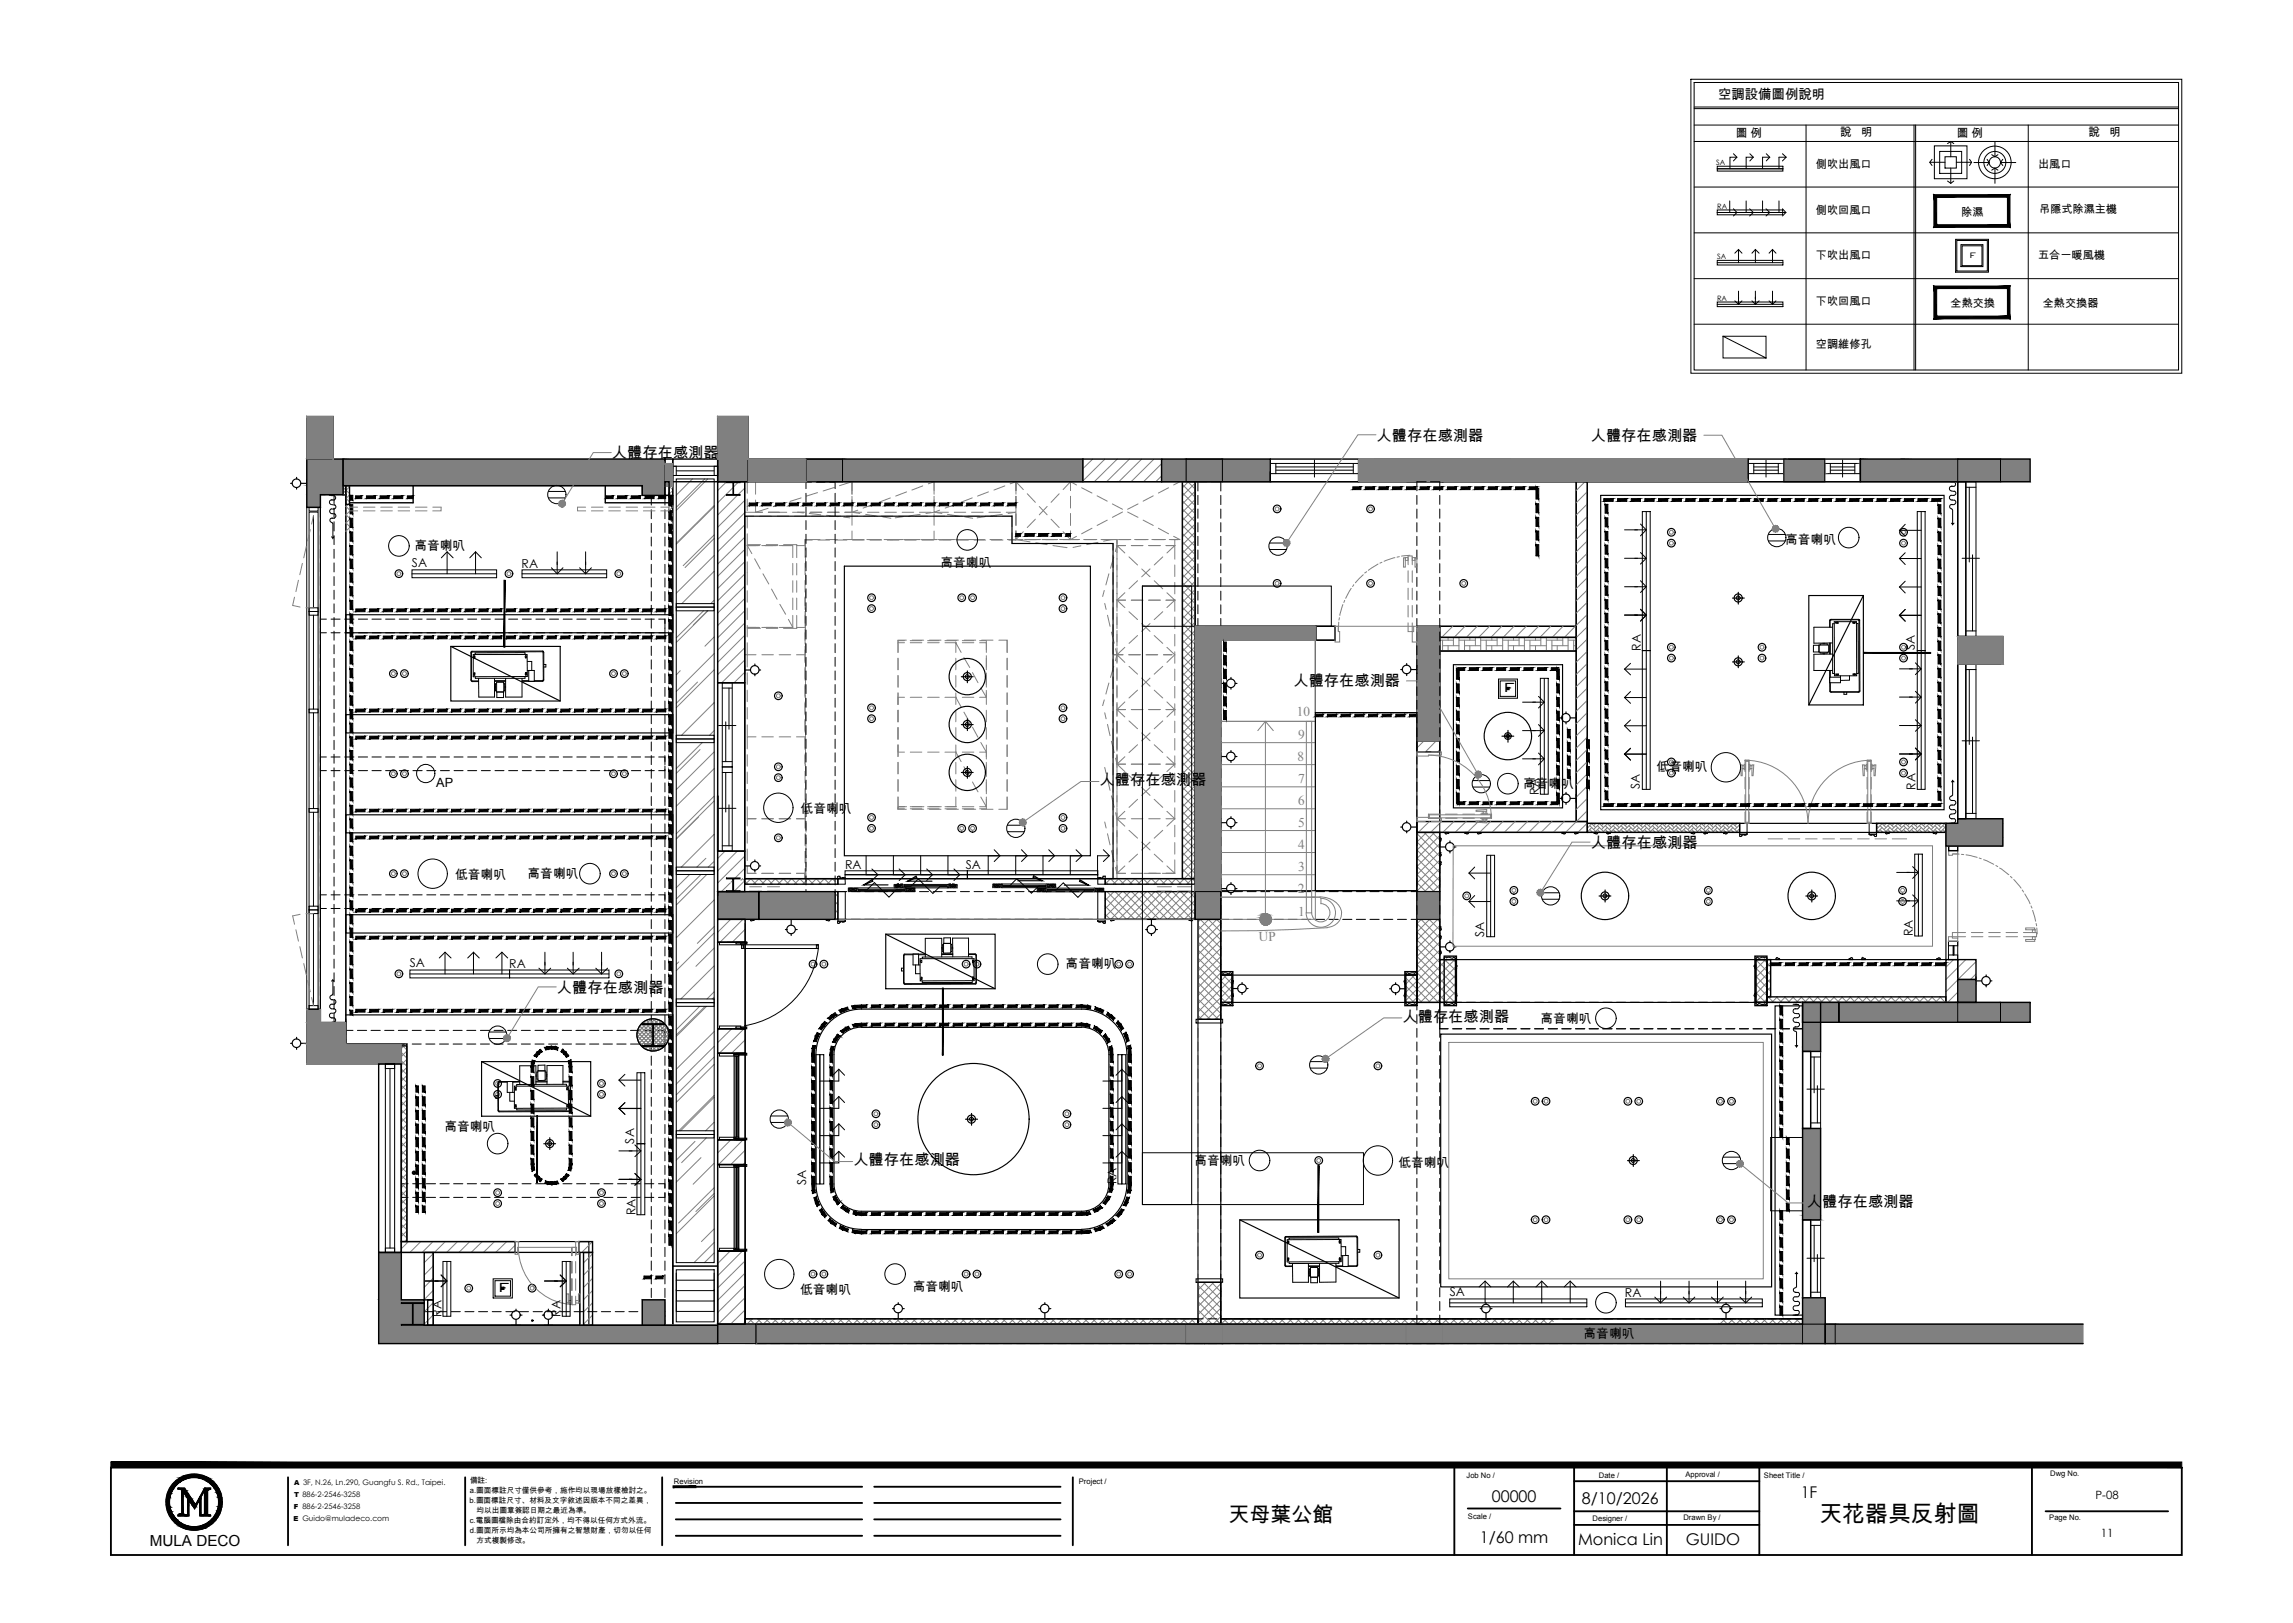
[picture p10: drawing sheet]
<svg xmlns="http://www.w3.org/2000/svg" width="420mm" height="297mm" viewBox="0 0 420 297" stroke-linecap="round" stroke-linejoin="round" font-family="sans-serif">
<defs><g id="words">
<text font-size="4.2" x="333.1" y="278.5">天花器具反射圖</text>
<text font-size="3.8" x="224.9" y="278.6">天母葉公館</text>
<g font-size="3.2">
<text x="275.2" y="126.7">F</text>
<text x="91.1" y="236.5">F</text>
</g>
<g font-size="3">
<text x="273.1" y="274.9">00000</text>
<text x="289.6" y="275.3">8/10/2026</text>
<text x="329.7" y="274.1">1F</text>
<text x="270.9" y="282.4">1/60 mm</text>
<text x="288.9" y="282.8">Monica Lin</text>
<text x="308.6" y="282.8">GUIDO</text>
</g>
<g font-size="2.8">
<text x="112" y="83.9">人體存在感測器</text>
<text x="252" y="80.6">人體存在感測器</text>
<text x="291.2" y="80.6">人體存在感測器</text>
<text x="236.8" y="125.6">人體存在感測器</text>
<text x="201.3" y="143.7">人體存在感測器</text>
<text x="291.3" y="155.2">人體存在感測器</text>
<text x="102" y="181.7">人體存在感測器</text>
<text x="256.8" y="187">人體存在感測器</text>
<text x="156.2" y="213.3">人體存在感測器</text>
<text x="330.8" y="220.8">人體存在感測器</text>
<text x="27.4" y="282.9">MULA DECO</text>
</g>
<g font-size="2.5" fill="#808080">
<text x="237.4" y="131.1" transform="rotate(-1 237.4 131.1)">10</text>
<text x="237.6" y="135.2">9</text>
<text x="237.6" y="139.3" transform="rotate(-1 237.6 139.3)">8</text>
<text x="237.6" y="143.3">7</text>
<text x="237.6" y="147.4" transform="rotate(-2 237.6 147.4)">6</text>
<text x="237.6" y="155.4" transform="rotate(-2 237.6 155.4)">4</text>
<text x="237.6" y="151.4">5</text>
<text x="237.6" y="159.4">3</text>
<text x="237.6" y="163.5" transform="rotate(-2 237.6 163.5)">2</text>
<text x="237.6" y="167.6">1</text>
<text x="230.5" y="172.2" transform="rotate(-2 230.5 172.2)">UP</text>
</g>
<text font-size="2.4" x="314.6" y="18.1">空調設備圖例說明</text>
<g font-size="2.3">
<text x="75.9" y="100.7">高音喇叭</text>
<text x="326.8" y="99.6">高音喇叭</text>
<text x="172.2" y="103.8">高音喇叭</text>
<text x="79.9" y="144">AP</text>
<text x="303.3" y="141.1">低音喇叭</text>
<text x="146.6" y="148.8">低音喇叭</text>
<text x="278.8" y="144.3">高音喇叭</text>
<text x="83.3" y="160.9">低音喇叭</text>
<text x="96.6" y="160.7">高音喇叭</text>
<text x="195.1" y="177.2">高音喇叭</text>
<text x="282.1" y="187.3">高音喇叭</text>
<text x="81.4" y="207">高音喇叭</text>
<text x="218.7" y="213.2">高音喇叭</text>
<text x="256" y="213.6">低音喇叭</text>
<text x="146.5" y="236.8">低音喇叭</text>
<text x="167.1" y="236.2">高音喇叭</text>
<text x="289.9" y="244.9">高音喇叭</text>
</g>
<g font-size="2.2">
<text x="75.4" y="103.8">SA</text>
<text x="95.5" y="104">RA</text>
<text x="300.4" y="119.1" transform="rotate(-90 300.4 119.1)">RA</text>
<text x="350.5" y="119" transform="rotate(-90 350.5 119)">SA</text>
<text x="281.7" y="145.4" transform="rotate(-90 281.7 145.4)">RA</text>
<text x="300.2" y="144.4" transform="rotate(-90 300.2 144.4)">SA</text>
<text x="350.7" y="144.6" transform="rotate(-90 350.7 144.6)">RA</text>
<text x="154.7" y="159.1">RA</text>
<text x="176.8" y="159">SA</text>
<text x="271.7" y="171.4" transform="rotate(-90 271.7 171.4)">SA</text>
<text x="350.2" y="171.4" transform="rotate(-90 350.2 171.4)">RA</text>
<text x="75" y="177">SA</text>
<text x="93.2" y="177.2">RA</text>
<text x="116.1" y="209.3" transform="rotate(-90 116.1 209.3)">SA</text>
<text x="147.6" y="216.9" transform="rotate(-90 147.6 216.9)">SA</text>
<text x="204.4" y="216.7" transform="rotate(-90 204.4 216.7)">RA</text>
<text x="116.3" y="222.4" transform="rotate(-90 116.3 222.4)">RA</text>
<text x="265.4" y="237.2">SA</text>
<text x="297.5" y="237.4">RA</text>
<text x="80.8" y="241" transform="rotate(-90 80.8 241)">RA</text>
<text x="102.6" y="241" transform="rotate(-90 102.6 241)">RA</text>
</g>
<g font-size="2.1">
<text x="317.8" y="25">圖 例</text>
<text x="336.9" y="25">說</text>
<text x="340.8" y="25">明</text>
<text x="358.3" y="25">圖 例</text>
<text x="382.3" y="25">說</text>
<text x="386.2" y="25">明</text>
<text x="383.7" y="274.4">P-08</text>
<text x="384.6" y="281.4">11</text>
</g>
<g font-size="2">
<text x="332.5" y="30.8">側吹出風口</text>
<text x="373.2" y="30.8">出風口</text>
<text x="332.5" y="39.1">側吹回風口</text>
<text x="359.1" y="39.4">除濕</text>
<text x="373.3" y="39.1">吊隱式除濕主機</text>
<text x="332.5" y="47.5">下吹出風口</text>
<text x="373.2" y="47.5">五合一暖風機</text>
<text x="332.5" y="55.9">下吹回風口</text>
<text x="357.1" y="56.2">全熱交換</text>
<text x="374" y="56.2">全熱交換器</text>
<text x="332.5" y="63.7">空調維修孔</text>
</g>
<text font-size="1.9" x="360.5" y="47.2">F</text>
<g font-size="1.4">
<text x="86" y="275">b.圖面標註尺寸、材料及文字敘述因版本不同之差異，</text>
<text x="86" y="273.2">a.圖面標註尺寸僅供參考，施作均以現場放樣檢討之。</text>
<text x="86" y="271.3">備註:</text>
<text x="123.4" y="271.5">Revision</text>
<text x="197.5" y="271.5">Project /</text>
<text x="268.5" y="270.5">Job No /</text>
<text x="292.7" y="270.5">Date /</text>
<text x="308.6" y="270.3">Approval /</text>
<text x="322.9" y="270.5">Sheet Title /</text>
<text x="375.4" y="270.2">Dwg No.</text>
<text x="86" y="278.8">c.電腦圖檔除由合約訂定外，均不得以任何方式外流。</text>
<text x="86" y="280.6">d.圖面所示均為本公司所擁有之智慧財產，切勿以任何</text>
<text x="87.3" y="276.9">均以出圖章簽認日期之最近為準。</text>
<text x="268.8" y="277.9">Scale /</text>
<text x="291.6" y="278.3">Designer /</text>
<text x="308.2" y="278.2">Drawn By /</text>
<text x="375.2" y="278.2">Page No.</text>
<text x="87.3" y="282.4">方式複製修改。</text>
</g>
<g font-size="1.3">
<text x="314.2" y="30.3">SA</text>
<text x="314.4" y="38.3">RA</text>
<text x="314.4" y="47.4">SA</text>
<text x="314.4" y="55.1">RA</text>
<text x="53.8" y="274">T 886-2-2546-3258</text>
<text x="53.9" y="271.7">A 3F, N.26, Ln.290, Guangfu S. Rd., Taipei.</text>
<text x="53.7" y="278.5">E Guido@muladeco.com</text>
<text x="53.8" y="276.2">F 886-2-2546-3258</text>
</g>
</g></defs>
<g fill="none" stroke="#808080" stroke-width=".18">
<path d="M138.3 91.5v2.3h1.3h-3.3M138.3 88.2v2.3M139.1 99.9h-2.3l.9 1.4M139.9 99.9h2.5M140.6 93l-2.3 .8M140.7 93.8h1.2h-1.2M142.6 93.8h-.7h2.1M143.1 99.9h2v2.2M143.6 92.1l-2 .6M145.1 93.8h2.1M146.7 91.1l-2.1 .7M147.3 93.8h-1.3l1.1 .1"/>
<path d="M148.2 94l2.1 .2M148.3 93.8h2.2M149.7 90.2l-2.1 .6M151.3 94.3l2.1 .3M151.5 93.8h2.2M152.7 89.2l-2 .7M153.7 88.9l2.3-.7v2.3M154.5 94.6l1.1 .2M154.6 93.8h1.4v-2.3v2.3M154.7 93.8h3.1M156 93.8l1.4 .2M157 93.4l-1 .4"/>
<path d="M158.5 94.1l2.1 .4M158.8 93.8h2.1M160 92.3l-2 .7M161.6 94.6l1.5 .3M162 93.8h2.1M163 91.1l-2 .8M165.2 93.8h2.1M165.3 94.6l-1.4 .2M166 90l-2 .8M168.3 93.8h2.2M168.5 94.1l-2.1 .3M168.9 88.9l-2 .8"/>
<path d="M169.5 94l1.5-.2 1.5 .2M170 88.5l1-.3v2.3M171 91.5v2.3l1-.4M171.5 93.8h2.1M173.5 94.1l2.1 .4M174.7 93.8h2.1M175 92.3l-2 .7M176.6 94.6l1.5 .3M177.9 93.8h2.1M178 91.1l-2 .8M180.4 94.6l-1.5 .2M181 90l-2 .8"/>
<path d="M181 93.8h2.2M183.5 94.1l-2.1 .3M184 88.9l-2 .8M184.9 88.5l1.1-.3v2.3M186 91.5v2.3h-1.8M186 93.8l-1.4 .2M136.3 119.8h.5M136.8 114.8h2.3M138.2 102.3l1 1.8M139.7 105l1 1.9M139.9 114.8h2.5M141.3 107.8l1 1.9"/>
<path d="M142.8 110.6l1 1.8M144.3 113.4l.8 1.4M145.1 112.6v2.2h-2M145.1 103.1v2.1M145.1 106.3v2.1M145.1 109.5v2.1M209.5 159.8h2.2M212.8 159.8h2.3"/>
</g>
<!-- layer: j -->
<g fill="none" stroke="#808080" stroke-width=".18">
<path d="M136.3 94.5h1.7M136.8 99.7h2.4M139.1 94.5h2.1M140.3 99.7h2.1M142.3 94.5h2.1M143.5 99.7h2.4v2.4M145.4 94.5h2.2M148.6 94.5h2.1M151.8 94.5h2.1M155 94.5h2.1M158.1 94.5h2.2M161.3 94.5h2.1"/>
<path d="M164.5 94.5h2.1M167.7 94.5h2.1M170.8 94.5h2.2M174 94.5h2.1M177.2 94.5h2.1M180.4 94.5h2.1M183.5 94.5h1.8M185.3 94.5h.1M185.3 94.5v1.9M185.3 97.5v2h2.3M186 88.2v1.6v-1.6l1.4 1.4M186 90.8v2.1"/>
<path d="M186 94v2.1M186 98.7l2.6 .5M187.4 97.3l-1.4 1.4v-1.5v1.5h1.3M188.1 90.4l1.5 1.5M188.3 98.7h2.1M188.7 99.5h2.1M189.6 95l-1.5 1.5M189.6 99.3l2.1 .4M190.3 92.7l1.4 1.5M191.5 98.7h2.1M191.7 92.7l-1.4 1.5M191.9 99.5h2.1"/>
<path d="M192.4 95l1.5 1.5M192.8 99.9l2.6 .3M193.9 90.4l-1.5 1.5M194.6 97.3l1.4 1.4M194.7 98.7h1.3v-1.5v1.5M195.1 99.5h2.1M196 98.7h1.6M196 90.8v2.1M196 94v2.1M197.1 88.8l-1.1-.6v1.6v-1.6l-1.4 1.4M197.1 98.2l-1.1 .5h1.3M197.9 99.9l-1.4 .3"/>
<path d="M198 89.3l1.9 .9M198.2 99.5h2.1M198.4 98.7h2.4M199.9 96.7l-1.9 1M200.9 90.7l1.8 1M201 99.3l-2 .4M201.4 99.5h2.4v1.2M201.6 98.7h2.3M201.9 98.7h1.6l-1.5 .3M202.7 95.2l-1.8 1M203.7 92.2l1.8 1M204.5 99.9l-.3 1.1"/>
<path d="M204.8 98.7h2.2M205.5 93.7l-1.8 1M206.4 93.7l2 1M207.1 99.9h2.1M207.7 98.7h2.5M208.4 92.2l-2 1M209.3 95.2l1.8 1M210.3 99.9h2.1M210.9 98.7h2.5M211.1 90.7l-1.8 1M212.1 96.7l1.8 1M213.9 89.3l-1.8 .9"/>
<path d="M214.9 98.2l1.1 .5h-1.9M215.1 98.7v1.2M216 88.2l-1.1 .6M136.8 115h2.4M140.3 115h2.1M145.9 112.6v2.4h-2.4M145.9 103.1v2.1M145.9 106.3v2.1M145.9 109.5v2.1M202.2 108.1l-.3 1.1M202.3 110.4l.2 1.1M202.8 112.6l.4 2"/>
<path d="M203 105l-.5 2M203.5 115.7l.5 2M203.8 101.6v2.3M203.8 104.8v2.2M203.8 107.9v2.3M203.8 111.1v2.3M203.8 114.3v2.3M203.8 117.5v2.2M203.9 102l-.6 2M204 119.8h1.6M204.2 118.7l.3 1.1M204.5 108.6v1.2h1.6h-1.6l1.4 1.4"/>
<path d="M204.5 100.1v-1.4h-1h1v2.5M204.5 102.2v6.5M204.5 109.8v2.1M204.5 112.2v2.8M204.5 115.4v2.8M204.5 118.6v2.8M204.5 119.8l1.4 1.4M204.5 119.8l-.3 1.1M205.9 101.2l-1.4-1.3h1.6h-1.6v2.4M205.9 108.5l-1.4 1.3v1.4M205.9 118.5l-1.4 1.3v1.3M206.7 119.8h2.1"/>
<path d="M206.7 101.9l1.6 1.5M206.7 112l1.6 1.4M207.1 109.8h2.1M208.3 106.3l-1.6 1.5M208.3 116.3l-1.6 1.5M209 104.1l1.6 1.5M209 114.1l1.6 1.5M209.8 119.8h2.1M210.3 109.8h2.1M210.6 104.1l-1.6 1.5M210.6 114.1l-1.6 1.5M211.3 106.3l1.6 1.5"/>
<path d="M211.3 116.3l1.6 1.5M212.9 101.9l-1.6 1.5M212.9 112l-1.6 1.4M213 119.8h1.6M213.6 101.2l1.5-1.3h-1.6h1.6v2.4M213.6 108.5l1.5 1.3h-1.6h1.6l-1.5 1.4M213.6 118.5l1.5 1.3-1.5 1.4M215.1 103.4v2.1M215.1 106.6v2.1M215.1 109.8v2.1M215.1 112.9v2.1M215.1 116.1v2.1"/>
<path d="M215.1 119.3v2.1M202.2 128.1l-.3 1M202.3 130.5l.2 1.1M202.8 132.6l.4 2M203 125l-.5 2M203.5 135.7l.5 2M203.8 120.6v2.3M203.8 123.9v2.2M203.8 127v2.1M203.8 130.2v2.1M203.8 133.4v2.1M203.8 136.6v2.1"/>
<path d="M203.8 139.7v2.1M203.9 121.9l-.6 2.1M204.2 138.8l.3 1.1M204.5 138v1.9h1.6h-1.6l1.4 1.3M204.5 134v-2v2.3M204.5 128.6v1.3h1.6h-1.6l1.4 1.3M204.5 122.2v2.4M204.5 125.4v2.3M204.5 128.8v2.1M204.5 134.9v2.6M204.5 138.2v3.2M205.9 128.5l-1.4 1.4v1.2"/>
<path d="M205.9 138.5l-1.4 1.4v-1.4M206.7 121.9l1.6 1.5M206.7 131.9l1.6 1.5M207.1 139.9h2.1M207.1 129.9h2.1M208.3 126.3l-1.6 1.4M208.3 136.3l-1.6 1.4M209 124.1l1.6 1.5M209 134.1l1.6 1.5M210.3 139.9h2.1M210.3 129.9h2.1M210.6 124.1l-1.6 1.5"/>
<path d="M210.6 134.1l-1.6 1.5M211.3 126.3l1.6 1.4M211.3 136.3l1.6 1.4M212.9 121.9l-1.6 1.5M212.9 131.9l-1.6 1.5M213.6 138.5l1.5 1.4h-1.6h1.6l-1.5 1.3M213.6 128.5l1.5 1.4h-1.6h1.6l-1.5 1.3M215.1 122.5v2.1M215.1 125.6v2.1M215.1 128.8v2.1M215.1 132v2.1M215.1 135.2v2.1"/>
<path d="M215.1 138.3v2.1M147.6 150.6v1.7M147.6 153.4v2.1M147.6 156.5v2.2M147.6 159.7v1.7M202.3 150.4l.2 1.1M202.3 140.4l.2 1.1M202.8 152.6l.4 2M202.8 142.6l.4 2M203.5 155.7l.5 2M203.5 145.7l.5 2M203.8 158.8v2"/>
<path d="M203.8 142.9v2.1M203.8 146.1v2.1M203.8 149.3v2.1M203.8 152.4v2.1M203.8 155.6v2.1M204.2 148.7l.3 1.1M204.5 158.3v1.5h1.6h-1.6v1M204.5 141.5v3.1M204.5 144.7v3M204.5 147.9v3M204.5 151v8.8l-.3-1.1M205.9 158.5l-1.4 1.3v-1.2"/>
<path d="M205.9 148.5l-1.4 1.3v1.4M206.1 149.8h-1.6l1.4 1.4M206.7 152l1.6 1.4M206.7 141.9l1.6 1.5M207.1 159.8h2.1M207.1 149.8h2.1M208.3 156.3l-1.6 1.5M208.3 146.3l-1.6 1.5M209 154.1l1.6 1.5M209 144.1l1.6 1.5M210.3 159.8h2.1M210.3 149.8h2.1"/>
<path d="M210.6 154.1l-1.6 1.5M210.6 144.1l-1.6 1.5M211.3 156.3l1.6 1.5M211.3 146.3l1.6 1.5M212.9 152l-1.6 1.4M212.9 141.9l-1.6 1.5M213.5 159.8h1.6M213.5 149.8h1.6M213.6 158.5l1.5 1.3M213.6 148.5l1.5 1.3M215.1 149.8l-1.5 1.4M215.1 141.5v2.1"/>
<path d="M215.1 144.7v2.1M215.1 147.9v2.1M215.1 151v2.1M215.1 154.2v2.1M215.1 157.4v2.4"/>
</g>
<g fill="none" stroke="#808080" stroke-width=".18">
<path d="M136.8 97.7v2.2h1.6M136.8 88.2v2.1M136.8 91.3v2.2M136.8 94.5v2.1M136.8 99.8v2M139.5 99.9h2.1M142.6 99.9h2.2M147.4 98.7v1.2h-1.6M150.1 98.7h-2.7v3.3M151.2 98.7h2.1M156 97.2v1.5h-1.6M156 88.2v1.6"/>
<path d="M156 90.8v2.1M156 94v2.1M156 98.7h1.6M158 98.7h-2h2.2M158.7 98.7h2.7M161.9 98.7h2.6M165.2 98.7h-2.2h2.2M165.4 98.7h3M168.6 98.7h3M171 97.2v1.5h-2.2M171 88.2v1.6M171 90.8v2.1"/>
<path d="M171 94v2.1M171.8 98.7h2.9M174.9 98.7h3.1M175.8 98.7h4.4M178.1 98.7h2.1M181.3 98.7h2.1M184.4 98.7h2.2M186 97.2v1.5h1.3M186 88.2v1.6M186 90.8v2.1M186 94v2.1M187.6 98.7h2.8"/>
<path d="M190.8 98.7h2.8M194 98.7h2M136.8 102.8v4.2M136.8 108.1v2.1M136.8 111.3v2.1M136.8 114.5v2.1M136.8 117.6v2.2M136.8 114.8h1.6M138.4 119.8h-1.6v2.3M139.5 119.8h2.1M139.5 114.8h2.1M142.6 119.8h2.2"/>
<path d="M142.6 114.8h2.2M145.8 114.8h1.6M147.4 118.3v1.5h-1.6M147.4 103.1v2.1M147.4 106.2v2.2M147.4 109.2v2.3M147.4 111.9v2.8M147.4 115.1v2.8M147.4 118.9v2.4M164.4 117.6h1.2M165.6 117.2h-1.2v2.2M166.7 117.6h2.1"/>
<path d="M166.7 117.2h2.1M169.8 117.6h2.1M169.8 117.2h2.1M173 117.6h2.1M173 117.2h2.1M175 119.4v-1.8l1 1.8M176.2 117.6h2.1M176.2 117.2h2.1M179.4 117.6h1.2v1.3M179.4 117.2h1.1M180.6 117.2v2.2M136.8 123.1v2.2"/>
<path d="M136.8 126.3v2.1M136.8 129.5v2.1M136.8 132.7v2.2M136.8 138.1v2.1M138.4 134.9h-1.6v2.2M139.5 134.9h2.1M142.6 134.9h2.2M145.8 134.9l1.6-.1v2.4M147.4 122.1v2.4M147.4 125.3v2.4M147.4 128.5v2.3M147.4 131.6v2.4"/>
<path d="M147.4 138v2.1M164.4 126.8v2.1v-1.3h1.2M164.4 120.5v2.1M164.4 123.6v2.2M164.4 130v2.1M164.4 133.2v2.1M164.4 136.3v2.2M164.4 139.5v2.1M164.4 137.7h1.2M166.7 127.6h2.1M166.7 137.7h2.1M169.8 127.6h2.1"/>
<path d="M169.8 137.7h2.1M173 127.6h2.1M173 137.7h2.1M175 120.5v2.1M175 123.6v2.2M175 126.8v2.1M175 130v2.1M175 133.2v2.1M175 136.3v2.2M175 139.5v2.1M175 127.6l1 1.8M175 137.7l1 1.7"/>
<path d="M176.2 127.6h2.1M176.2 137.7h2.1M176.5 120.3l1 1.9M176.5 130.3l1 1.9M178 123.1l1.1 1.9M178 133.1l1.1 1.8M179.6 135.9l1 1.8h-1.2M179.6 125.9l1 1.7M180.6 126.4v1.2h-1.2M180.6 120v2.6M180.6 123.2v2.6M180.6 126.8v2.1"/>
<path d="M180.6 130v2.1M180.6 133.2v2.1M180.6 136.3v2.6M180.6 139.5v2.6M136.8 158.6v1.2h1.6h-1.6M136.8 147.6v2.2h1.6h-1.6v1.4M136.8 141.3v2.1M136.8 144.5v2.1M136.8 152.2v2.1M136.8 155.4v2.1M139.5 159.8h2.1M139.5 149.8h2.1"/>
<path d="M142.6 159.8h2.2M142.6 149.8h2.2M145.8 149.8h1.6M147.4 159v1.8v-1h-1.6h1.6M147.4 141.2v2.1M147.4 144.3v2.2M147.4 147.5v4.1M147.4 152.6v2.2M147.4 155.8v2.1M164.4 145.9v2.1M164.4 147.6v.4h1.2M164.4 142.7v2.1"/>
<path d="M165.6 147.6h-1.2h1.6M166.7 147.6h2.4M166.7 148h2.1M169.8 147.6h2.5M169.8 148h2.1M173 147.6h2.1M173 148h2.1M175 145.9v1.7h-1.6M175 142.7v2.1M176.2 147.6h2.1M176.2 148h2.1M176.5 140.3l1 1.9"/>
<path d="M178 143.1l1.1 1.8M179.6 145.9l1 1.7M180.6 146.3v1.3h-1.2M180.6 142.7v2.6M180.6 145.9v2.1h-1.2"/>
</g>
<!-- layer: jb -->
<g fill="none" stroke="#808080" stroke-width=".18">
<path d="M148.7 98.8h-1.2v1.9M149.8 98.8h2.1M152.9 98.8h2.2M156.1 98.8h2.1M159.3 98.8h2.1M162.5 98.8h2.1M165.6 98.8h2.2M168.8 98.8h2.1M172 98.8h2.1M175.2 98.8h2.1M178.3 98.8h2.2M181.5 98.8h2.1"/>
<path d="M186 98.7l-1.3 .1M147.5 101.8v2.1M147.5 104.9v2.1M147.5 108.1v2.1M147.5 111.3v2.1M147.5 114.5v2.1M147.5 117.6v2.1M165.9 117.2h-1.5v2.2M167 117.2h2.1M170.2 117.2h2.1M173.3 117.2h2.2M176.5 117.2h2.1"/>
<path d="M179.7 117.2h2.1M182.9 117.2h1.5v2.2v-2.2M147.5 120.8v2.1M147.5 124v2.1M147.5 127.2v2.1M147.5 130.4v2.1M147.5 133.5v2.2M147.5 136.7v2.1M147.5 139.9v2.1M164.4 120.5v2.1M164.4 123.6v2.2M164.4 126.8v2.1"/>
<path d="M164.4 130v2.1M164.4 133.2v2.1M164.4 136.3v2.2M164.4 139.5v2.1M184.4 120.5v2.1M184.4 123.6v2.2M184.4 126.8v2.1M184.4 130v2.1M184.4 133.2v2.1M184.4 136.3v2.2M184.4 139.5v2.1M147.5 143.1v2.1"/>
<path d="M147.5 146.2v2.2M147.5 149.4v2.1M147.5 152.6v2.1M147.5 155.8v2.1M147.5 158.9v1.9M164.4 148l1.5 .1M164.4 142.7v2.1M164.4 145.9v2.2M167 148.1h2.1M170.2 148.1h2.1M173.3 148.1h2.2M176.5 148.1h2.1"/>
<path d="M179.7 148.1h2.1M182.9 148.1h1.5v-2.2v2.2M184.4 142.7v2.1M204.4 159.8h.1"/>
</g>
<!-- layer: DOOR -->
<path d="M158.1 162l1.6-1 .1 .3-1.7 .7h4.5M166.2 161.3l1.5-1 .1 .3-1.6 .7h4.4M186.3 161.2h4.5l-1.7-.6 .2-.3 1.5 .9M194.8 162h4.5l-1.7-.7 .1-.3 1.6 1" fill="none" stroke="#000" stroke-width=".21"/>
<!-- layer: I-GLAZE -->
<path d="M156.7 162.8h9.5M156.7 163h9.5M165 162.1h8.9M165 162.3h8.9M183.1 162h8.8M183.1 162.2h8.8M191.2 162.8h9.6M191.2 163h9.6" fill="none" stroke="#000" stroke-width=".18"/>
<!-- layer: DOOR -->
<g fill="none" stroke="#000" stroke-width=".18">
<path d="M155.3 163l.3 .2M155.3 162.8l.3 .2M155.3 162.6l.3 .2M155.3 163.2h.1M155.4 162.5l.2 .2M155.6 162.7h.1M155.6 162.7l1.1 .3M155.6 162.5l.3 .2M155.7 163l.1 .2M155.9 163l.1 .2M155.9 162.5l.3 .2M156.1 162.8h2.6l1.4-1.3 2.7 2.7 1.3-1.4h2.6"/>
<path d="M156.1 162.5l.3 .2M156.2 163h.1M156.2 163v.2M156.3 162.5l.3 .2M156.4 163v.2M156.5 163l.2 .2M156.6 162.5l.2 .2M156.7 162.7l-1.1 .3M156.8 163h.1M156.8 163l.1 .2M156.8 162.5l.2 .2M157 162.7v.1"/>
<path d="M157 162.7h.1M157 163h.1M157 163.2h8.8M157 162.5h16.6M157 162.8h.1M157 162.9v.1M163.7 162.3l.2 .2M163.7 162.1l.3 .2M163.7 162l.3 .1M163.8 161.9l.3 .1M164 161.9l.3 .1M164 162l1 .3"/>
<path d="M164.1 162.3l.1 .2M164.1 162.2h2.7l1.3-1.3 2.7 2.6 1.3-1.3h2.7M164.2 162.3l.2 .2M164.3 161.9h.1M164.3 161.9l.2 .1M164.5 161.9h.1M164.5 161.9l.2 .1M164.5 162.3h.1M164.5 162.3l.1 .2M164.7 161.9h.1M164.7 162.3l.1 .2M164.7 161.9l.3 .1"/>
<path d="M164.9 162.3l.1 .2M165 161.9h.1M165 161.9l.2 .1M165 162l-1 .3M165.2 162.3h.1M165.2 161.9h.1M165.2 162.3l.1 .2M165.2 161.9l.2 .1M165.3 162l.1 .1M165.4 162.1h.1M165.4 162h.1M165.4 162.3h.1"/>
<path d="M165.4 161.9h8.2M165.4 162.3h-.1M165.8 162.9v.1M165.8 162.8h.1M165.8 163h.1M165.8 162.7h.1M165.8 162.7v.1M166 163h.1M166 163l-.1 .2M166.1 162.5l-.3 .2M166.2 162.7l1 .3M166.3 162.5l-.3 .2"/>
<path d="M166.3 163l-.1 .2M166.5 162.5l-.3 .2M166.5 163l-.1 .2M166.7 163h.1M166.7 163l-.1 .2M166.7 162.5l-.2 .2M166.9 162.5l-.2 .2M167 163l-.2 .2M167.1 163l-.1 .2M167.1 162.7h.1M167.2 162.7l-1 .3M167.2 162.5l-.3 .2"/>
<path d="M167.4 162.5l-.2 .2M167.5 163.2h.1M167.5 163l-.3 .2M167.5 162.8l-.3 .2M167.5 162.6l-.3 .2M173.5 162.3h.1M173.5 162.1h.1M173.5 162v.1M173.6 162h.1M173.6 162l-.1 .1M173.6 162.1h.1M173.6 162.3h.1"/>
<path d="M173.6 162v.1M173.7 161.9l-.1 .1M173.8 162.3h.1M173.8 161.9h.1M173.8 162.3l-.2 .2M173.9 162l1 .3M174 161.9h.1M174 161.9l-.2 .1M174 162.3l-.1 .2M174.2 162.3l-.1 .2M174.2 161.9l-.2 .1M174.4 162.3h.1"/>
<path d="M174.4 162.3l-.1 .2M174.4 161.9h.1M174.4 161.9l-.2 .1M174.7 161.9h.1M174.7 161.9l-.3 .1M174.7 162.3l-.1 .2M174.9 162.3l-.1 .2M174.9 162l-1 .3M174.9 161.9l-.3 .1M175.1 161.9l-.2 .1M175.2 162.5h.1M175.2 162.3l-.2 .2"/>
<path d="M175.2 162.1l-.3 .2M175.2 162l-.3 .1M181.8 162.5h.1M181.8 162.2l.2 .3M181.8 162l.3 .2M181.8 161.9l.3 .2M181.9 161.8l.2 .2M182.1 162l1 .3M182.1 161.8l.3 .2M182.1 162h.1M182.1 162.3l.1 .2M182.2 162.1h2.7l1.3-1.3 2.6 2.7 1.4-1.4h2.7"/>
<path d="M182.3 162.3l.1 .2M182.4 161.8l.2 .2M182.5 161.8l.3 .2M182.6 162.3h.1M182.6 162.3l.1 .2M182.8 161.8l.2 .2M182.8 162.3l.1 .2M183 162.3l.1 .2M183 161.8l.2 .2M183.1 162l-1 .3M183.2 161.8l.2 .2M183.2 162.3h.1"/>
<path d="M183.2 162.3l.1 .2M183.4 162h.1M183.4 162.2h.1M183.4 162.3h.1M183.4 162.5h8.2M183.4 161.8h8.2M183.5 162h.1M183.5 162.2h.1M183.5 162.2l-.1 .1M189.9 163.2h.1M189.9 163l.2 .2M189.9 162.6l.3 .2"/>
<path d="M190 162.5l.2 .2M190.2 162.7l1 .4M190.2 162.5l.3 .2M190.2 162.7h.1M190.3 163.1l.1 .1M190.4 163.1l.2 .1M190.5 162.5l.2 .2M190.7 162.9h2.6l1.4-1.3 2.6 2.6 1.4-1.3h2.6M190.7 163.1h.1M190.7 163.1l.1 .1M190.7 162.5l.3 .2M190.9 162.5l.3 .2"/>
<path d="M191 163.1v.1M191.1 163.1l.1 .1M191.2 162.5l.2 .2M191.2 162.7l-1 .3-.3-.2M191.4 163.1h.1M191.4 163.1l.1 .1M191.4 162.5l.2 .2M191.5 162h.1M191.5 162.2h.1M191.5 162.7l.1 .1M191.6 162.8h.1M191.6 162.7h.1"/>
<path d="M191.6 163.1h.1M191.6 162.2h.1M191.6 163.2h8.8M191.6 162.5h8.8M191.6 163h.1M191.6 162h.1M191.6 163h-.1M191.8 162.3h.1M191.8 162.3l-.1 .2M191.8 161.8l-.2 .2M191.9 162l1 .3M192 161.8l-.2 .2"/>
<path d="M192.1 162.3l-.2 .2M192.2 162.3l-.1 .2M192.3 161.8l-.3 .2M192.5 162.3h.1M192.5 162.3l-.2 .2M192.5 161.8l-.3 .2M192.7 161.8l-.2 .2M192.7 162.3l-.1 .2M192.9 162h.1M192.9 162.3l-.1 .2M192.9 162l-1 .3M192.9 161.8l-.2 .2"/>
<path d="M193.2 161.8l-.3 .2M193.3 162.5h.1M193.3 162.2l-.3 .3M193.3 162l-.4 .2M193.3 161.9l-.4 .2M200.3 163h.1M200.3 162.8h.1M200.3 163l.1 .1M200.4 162.8h.1M200.4 163.1h.1M200.4 162.7l-.1 .1M200.4 162.7h.1"/>
<path d="M200.6 163.1h.1M200.6 163.1l-.1 .1M200.6 162.5l-.2 .2M200.9 162.5l-.3 .2M200.9 163.1l-.2 .1M201.1 162.5l-.3 .2 .9 .3 .4-.2M201.1 163.1l-.1 .1M201.3 163.1h.1M201.3 163.1l-.1 .1M201.3 162.5l-.2 .2M201.5 162.5l-.2 .2M201.5 163.1l-.1 .1"/>
<path d="M201.7 162.7h.1M201.7 163.1l-.1 .1M201.7 162.7l-.9 .4M201.7 162.5l-.2 .2M202 162.5l-.3 .2M202.1 163.2h.1M202.1 163l-.3 .2M202.1 162.6l-.4 .2"/>
</g>
<!-- layer: I-DOOR -->
<g fill="none" stroke="#808080" stroke-width=".18">
<path d="M65.5 92.8h-1.5v.7h1.5M66.5 93.5h2.2M66.5 92.8h2.2M69.7 93.5h2.1M69.7 92.8h2.1M72.9 93.5h2.1M72.9 92.8h2.1M76.1 93.5h2.1M76.1 92.8h2.1M79.2 92.8h1.6v.7h-1.6M107.2 92.8h-1.5v.7h1.5M108.3 93.5h2.1"/>
<path d="M108.3 92.8h2.1M111.4 93.5h2.2M111.4 92.8h2.2M114.6 93.5h2.1M114.6 92.8h2.1M117.8 93.5h2.1M117.8 92.8h2.1M121 92.8h1.5v.7h-1.5M244.4 114.6h.6v1h.3v1.9h-.9zM245.1 113.9l-.1 1.5M245.2 113.1l-.1 .4M245.9 110.6l-.6 2"/>
<path d="M246.2 109.9l-.2 .4M247.4 107.7l-1 1.8M247.8 107l-.2 .3M249.6 105.2l-1.5 1.5M250.2 104.6l-.3 .3M252.3 103.2l-1.8 1.2M253 102.9l-.4 .2M255.4 102.1l-2 .6M256.2 101.9l-.4 .1M256.9 102.1h.4v1.7h-.4zM257.3 102.1h.5v.5h-.5zM257.8 114v1.6h.8v-1.6"/>
<path d="M257.8 103.4v-1.6h.8v1.6M257.8 104.5v2.1M257.8 107.6v2.2M257.8 110.8v2.1M258.1 101.6l-1.5 .2M258.6 102.1h.5v.5h-.5zM258.6 104.5v2.1M258.6 107.6v2.2M258.6 110.8v2.1M258.8 114.6h.6v2.9h-.8v-1.9h.2zM259.1 102.1h.3v1.7h-.3zM261 137.6h-1.6v.8l4.5-.2v-.6h-1.9"/>
<path d="M319.5 139.9h-.2v.3l-.6-.2 .1 2h.2v-1.3h.3v.2h.2M320.2 139.9h.2v.3l.7-.2-.1 2h-.3v-1.3h-.3v.2h-.2M341.8 139.9h-.1v.3l-.7-.2 .1 2h.2v-1.3h.4v.2h.1M342.6 139.9h.2v.3l.6-.2-.1 2h-.2v-1.3h-.3v.2h-.2M261 150.4h-1.6v-.8l4.5 .2v.6h-1.9M263.6 149h-2.1v.8h2.1M264.7 149h2.1M264.7 149.8h2.1M267.8 149h2.1M267.8 149.8h2.1M271 149h2.1v.8h-2.1M271.3 149.8v.1h.3v.4h-1.4v.2l2 .1-.1-.7h.2v-.1"/>
<path d="M271.3 149v-.2h.3v-.3h-1.4v-.2l2-.1-.1 .6h.2v.2M271.6 148.8h.5M271.6 148.5h.5M271.6 149.9h.5M271.6 150.3h.5M319 140.2v.5M319.3 140.2v.5M319.5 141.2v-2.1h.7v2.1M319.5 148.6v2.1h.7v-2.1M319.5 142.3v2.1M319.5 145.4v2.2M320.2 142.3v2.1"/>
<path d="M320.2 145.4v2.2M320.4 140.2v.5M320.7 140.2v.5M341.3 140.2v.5M341.7 140.2v.5M341.8 141.2v-2.1h.8v2.1M341.8 148.6v2.1h.8v-2.1M341.8 142.3v2.1M341.8 145.4v2.2M342.6 142.3v2.1M342.6 145.4v2.2M342.8 140.2v.5"/>
<path d="M343.1 140.2v.5M356.8 155.7h1.6v.6h-1v.2h-.6zM357.6 156.3h1.1M359.1 156.4h.4M359.9 156.4l2.1 .5M362.4 157l.3 .2M363.2 157.3l1.8 .9M365.4 158.4l.3 .2M366.1 158.9l1.7 1.2M155.6 162.7h1.4v-.2h-1.7v.7h1.7v-.2h-1.4M155.6 162.5v.7M156.7 162.7v.3"/>
<path d="M164 162h1.4v-.1h-1.7v.6h1.7v-.2h-1.4M164 161.9v.6M165 162v.3M166.2 162.7v.3M167.2 162.7h-1.4v-.2h1.7v.7h-1.7v-.2h1.4M167.2 162.5v.7M173.9 162v.3M174.9 162h-1.3v-.1h1.6v.6h-1.6v-.2h1.3M174.9 161.9v.6M182.1 162h1.3v-.2h-1.6v.7h1.6v-.2h-1.3M182.1 161.8v.7M183.1 162v.3"/>
<path d="M190.2 162.7h1.4v-.2h-1.7v.7h1.7v-.1h-1.4M190.2 162.5v.7M191.2 162.7v.4M191.9 162v.3M192.9 162h-1.3v-.2h1.7v.7h-1.7v-.2h1.3M192.9 161.8v.7M200.8 162.7v.4M201.7 162.7h-1.3v-.2h1.7v.7h-1.7v-.1h1.3M201.7 162.5v.7M356.7 171.4h.7v.3h1v.6h-1.7zM359.9 170.7h-2.5v.7h2.5M360.9 170.7h2.1"/>
<path d="M360.9 171.4h2.1M364.1 170.7h2.1M364.1 171.4h2.1M367.3 170.7h2.1M367.3 171.4h2.1M368.1 160.4l.3 .3M368.7 161l1.3 1.5M370.2 162.9l.3 .4M370.4 170.7h2.5v.7h-2.5M370.7 163.6l1 1.8M370.9 169.8h1.6v.4h-1.6zM370.9 171.9h1.6v.4h-1.6z"/>
<path d="M371.8 165.8l.2 .4M372.1 170.2h.5v.5h-.5zM372.1 171.4h.5v.5h-.5zM372.1 166.6l.6 2M372.8 169l.1 .4M372.9 169.8l.1 1.1M94.3 227.2h.7l-.1 .1v1h-.1v1.3h-.5zM103.8 236.8h.3v1.6h-.3zM104.1 238h.5v.5h-.5zM104.6 229.8l.1-1.5h.7v1.5M104.6 237.2l.1 1.6h.7v-1.6M104.6 230.9v2.1"/>
<path d="M104.6 234v2.2M104.7 230.9v2.1M104.7 234v2.2M105.3 227.2h.7v2.4h-.4v-1.3h-.2zM105.4 238h.5v.5h-.5zM105.4 230.9v2.1M105.4 234v2.2M105.9 236.8h.3v1.6h-.3z"/>
</g>
<!-- layer: DOOR -->
<g fill="none" stroke="#000" stroke-width=".25">
<path d="M157 162.7v.1M157 163h.1M165.4 162v.1M165.4 162.3h.1M165.8 162.7v.1M165.8 163h.1M173.6 162v.1M173.6 162.3h.1M183.4 162h.1M183.4 162.2v.1M191.6 162.7v.1M191.6 163v.1"/>
<path d="M191.6 162h.1M191.6 162.2v.1M200.4 162.7v.1M200.4 163v.1"/>
</g>
<!-- layer: 0 -->
<g fill="none" stroke="#808080" stroke-width=".18">
<path d="M251.9 79.6h-3.3l-13.1 19.8M311.9 79.7h3.3l9.9 17.1M111.9 82.8h-3.3l-5.7 9.4M257.5 124.6h3.3l9.8 17.2M201.2 143h-3.3l-10.7 7.5M291.1 154.1h-3.3l-5.8 9.3M101.8 180.6h-3.3l-5.7 9.4M116.6 189.5l1.9 1.9M116.7 188.8l2.5 2.6M116.8 190.4l.9 1M116.9 188.2l2.6 2.7M117.1 187.8l2.4 2.3"/>
<path d="M117.5 187.4h.1M117.5 187.4l-.4 .5M117.6 187.5l1.9 1.9M117.7 191.7l.2-.2 .7 .7M117.9 187l.3 .4M118 186.9l-.4 .5M118.1 192l.5-.5 .9 .9M118.2 187.5l-1.5 1.5M118.3 186.8l.6 .6M118.4 187.5l1.1 1.1M118.7 192.3l.7-.8 .8 .8M118.9 187.5l-2.2 2.3"/>
<path d="M118.9 186.5l.8 .9M119.1 187.5l.4 .4M119.2 186.5l-.9 .9M119.5 187.7l-2.7 2.7M119.5 188.5l-2.5 2.4M119.5 189.2l-2.2 2.1M119.5 189.9l-1.4 1.5M119.5 190.7l-.7 .7M119.6 186.5l.9 .9M119.7 187.5h.1M119.7 191l.3 .4M119.7 190.3l1 1.1"/>
<path d="M119.7 189.6l1.8 1.8M119.7 188.8l2.3 2.3M119.7 188l2.5 2.7M119.9 187.5l2.6 2.6M119.9 186.5l-.8 .9M120.1 191.5l.7 .6M120.2 191.5l-.9 .9M120.4 187.5l-.7 .8M120.5 186.6l.7 .8M120.6 186.6l-.8 .8M120.6 187.5l1.9 1.9M121.1 186.9l-.5 .5"/>
<path d="M121.1 187.5l-1.4 1.5M121.2 191.9l-.3-.4-.8 .8M121.4 187.5l1 1M121.5 187.2l-.2 .2M121.7 191.5h.1M121.7 191.5l-.1 .1M121.9 187.6l-2.2 2.2M122.2 188l-2.5 2.5M122.4 188.5l-2.7 2.8M122.5 189.9l-1.4 1.5M122.5 189.2l-2.2 2.2M256.7 186.3h-3.3l-10.7 7.5"/>
<path d="M144.3 205.4l8.5 7.2h3.3M318.5 213l8.9 7.2h3.3"/>
</g>
<g fill="none" stroke="#000" stroke-width=".18">
<path d="M117.5 187.4h4.2v.1h-4.2zM117.5 191.4h4.2v.1h-4.2zM119.5 187.5h.2v3.9h-.2z"/>
<circle cx="97.5" cy="241.7" r=".15"/>
</g>
<circle cx="119.6" cy="189.4" r="2.94" fill="none" stroke="#000" stroke-width=".21"/>
<!-- layer: I-WALL-HATCH -->
<g fill="none" stroke="#808080" stroke-width=".18">
<path d="M63.3 89.7l-.5-.5 1.2 1.1M63.3 97.2l.2 .2M63.3 95.7l.7 .6M63.3 94.2l.7 .7M63.3 92.7l.7 .6M63.3 91.2l.7 .6M64 89.1l-1.2 1.1 .5-.4M64 90.6l-.7 .7M64 92.1l-.7 .6M64 93.6l-.7 .7M64 95.1l-.7 .6M64 96.6l-.7 .6"/>
<path d="M122.5 95l.7 .6M123.2 88.3l-.7 .7 .7 .6M123.2 89.8l-.7 .7 .7 .6M123.2 91.3l-.7 .7 .7 .7M123.2 92.8l-.7 .7 .7 .6M123.2 94.3l-.7 .6M123.2 95.8l-.7 .7 .7 .6M133 88.2l-1.6 1.6M134.2 89.3l-2.8 2.7M135 90.7l-3.6 3.6M135.1 88.3l-.8 .8M136.3 89.4l-1.1 1.1"/>
<path d="M136.3 91.6l-4.9 4.9M136.3 93.8l-4.9 4.9M136.3 96.1l-4.9 4.9M136.3 98.3l-4.9 4.9M200.1 84l-1.9 1.8M202.3 84l-4.1 4M204.5 84l-4.2 4.2M206.8 84l-4.2 4.2M209 84l-4.2 4.2M211.3 84l-4.2 4.2M212.7 84.9l-3.3 3.3M212.7 87.1l-1.1 1.1"/>
<path d="M216.5 99.2l2.3 2.3M216.5 97.6l2.3 2.4M216.5 96.2l2.3 2.3M216.5 94.7l2.3 2.3M216.5 93.2l2.3 2.3M216.5 91.7l2.3 2.3M216.5 90.2l2.3 2.3M216.5 88.7l2.3 2.3M217.5 88.2l1.3 1.3M217.6 88.2l-1.1 1.1M218.8 88.4l-2.3 2.3M218.8 91.4l-2.3 2.4"/>
<path d="M218.8 92.9l-2.3 2.3M218.8 89.9l-2.3 2.3M218.8 94.4l-2.3 2.4M218.8 95.9l-2.3 2.3M218.8 97.4l-2.3 2.3M218.8 98.9l-2.3 2.3M290.2 88.2l-1.6 1.6M290.6 90l-2 2M290.6 92.2l-2 2.1M290.6 94.5l-2 2M290.6 96.8l-2 1.9M290.6 99l-2 2"/>
<path d="M136.3 100.6l-4.9 4.9M136.3 102.8l-4.9 4.9M136.3 105.1l-4.9 4.9M136.3 107.3l-4.9 4.9M136.3 109.5l-4.9 5M136.3 111.8l-4.9 4.9M136.3 114l-4.9 5M136.3 116.3l-4.9 4.9M136.3 118.6l-4.9 4.9M216.5 118.6l2.3 2.4M216.5 117.1l2.3 2.4M216.5 115.6l2.3 2.4"/>
<path d="M216.5 114.1l2.3 2.3M216.5 112.6l2.3 2.4M216.5 111.2l2.3 2.3M216.5 109.6l2.3 2.4M216.5 108.1l2.3 2.4M216.5 106.7l2.3 2.3M216.5 105.1l2.3 2.4M216.5 103.7l2.3 2.3M216.5 102.1l2.3 2.4M216.5 100.7l2.3 2.3M218.8 100.4l-2.3 2.3M218.8 101.9l-2.3 2.3"/>
<path d="M218.8 103.4l-2.3 2.3M218.8 104.9l-2.3 2.3M218.8 106.4l-2.3 2.3M218.8 107.9l-2.3 2.3M218.8 109.4l-2.3 2.3M218.8 110.9l-2.3 2.3M218.8 112.4l-2.3 2.3M218.8 113.9l-2.3 2.3M218.8 115.4l-2.3 2.3M218.8 116.9l-2.3 2.3M218.8 118.3l-2.3 2.4M218.8 119.9l-2.3 2.3"/>
<path d="M263.6 117.2h2.5M263.7 114.6l-.1 .2M264.1 118.2h3M264.1 117.2v2M265.1 116.7v.5M265.1 118.2v1M266 114.6l-2.1 2.1M266.1 116.7v1.5M267.1 117.2h3M267.1 116.7v2.5M268.1 118.2h3M268.1 117.2v2"/>
<path d="M268.2 114.6l-2 2.1M269.1 116.7v.5M269.1 118.2v1M270.1 116.7v1.5M270.5 114.6l-2 2.1M271.1 117.2h3M271.1 116.7v2.5M272.1 118.2h3M272.1 117.2v2M272.7 114.6l-2 2.1M273.1 116.7v.5M273.1 118.2v1"/>
<path d="M274.1 116.7v1.5M274.9 114.6l-1.9 2.1M275.1 117.2h3M275.1 116.7v2.5M276.1 118.2h3M276.1 117.2v2M277.1 116.7v.5M277.1 118.2v1M277.2 114.6l-2 2.1M278.1 116.7v1.5M279.1 117.2h3M279.1 116.7v2.5"/>
<path d="M279.4 114.6l-2 2.1M280.1 118.2h3M280.1 117.2v2M281.1 116.7v.5M281.1 118.2v1M281.7 114.6l-2 2.1M282.1 116.7v1.5M283.1 117.2h3M283.1 116.7v2.5M283.9 114.6l-2 2.1M284.1 118.2h3M284.1 117.2v2"/>
<path d="M285.1 116.7v.5M285.1 118.2v1M286.1 116.7v1.5M286.2 114.6l-2 2.1M287.1 117.2h1.5M287.1 116.7v2.5M288.1 118.2h.5M288.1 117.2v2M288.4 114.6l-2 2.1M290.6 101.2l-2 2M290.6 103.5l-2 2M290.6 105.7l-2 2"/>
<path d="M290.6 108l-2 2M290.6 110.2l-2 2M290.6 112.5l-2 2M290.6 114.7l-2 2M290.6 117l-2 1.9M290.6 119.2l-2 2M136.3 120.8l-4.1 4.2M136.3 123l-1.9 2M216.5 139.6l2.3 2.3M216.5 138.1l2.3 2.3M216.5 136.6l2.3 2.3M216.5 135.1l2.3 2.3"/>
<path d="M216.5 133.6l2.3 2.3M216.5 132.1l2.3 2.3M216.5 130.6l2.3 2.3M216.5 129.1l2.3 2.3M216.5 127.6l2.3 2.3M216.5 126.1l2.3 2.3M216.5 124.6l2.3 2.3M216.5 123.1l2.3 2.4M216.5 121.6l2.3 2.3M216.5 120.1l2.3 2.4M218.8 121.4l-2.3 2.3M218.8 130.3l-2.3 2.4"/>
<path d="M218.8 122.8l-2.3 2.4M218.8 124.4l-2.3 2.3M218.8 125.8l-2.3 2.4M218.8 127.3l-2.3 2.4M218.8 128.8l-2.3 2.4M218.8 131.8l-2.3 2.4M218.8 133.3l-2.3 2.4M218.8 134.8l-2.3 2.3M218.8 136.3l-2.3 2.4M218.8 137.8l-2.3 2.4M218.8 139.3l-2.3 2.3M260.6 135.7l-1.2 1.2"/>
<path d="M262.9 135.7l-1.9 1.9M263.6 137.2l-.4 .4M290.6 130.4l-2 2M290.6 134.9l-2 2M290.6 139.4l-2 2M290.6 121.4l-2 2M290.6 123.7l-2 2M290.6 125.9l-2 2M290.6 128.2l-2 2M290.6 132.7l-2 2M290.6 137.1l-2 2.1M132.7 155.8l-1.3 1.3"/>
<path d="M135 155.8l-3.6 3.6M136.3 156.7l-4.9 4.9M136.3 158.9l-2.5 2.5M216.5 159l2.3 2.4M216.5 157.6l2.3 2.3M216.5 156l2.3 2.4M216.5 154.5l2.3 2.4M216.5 153.1l2.3 2.3M216.5 151.5l2.3 2.4M216.5 150.1l2.3 2.3M216.5 148.6l2.3 2.3M216.5 147.1l2.3 2.3"/>
<path d="M216.5 145.6l2.3 2.3M216.5 144.1l2.3 2.3M216.5 142.6l2.3 2.3M216.5 141.1l2.3 2.3M218.8 152.8l-2.3 2.3M218.8 154.3l-2.3 2.3M218.8 157.3l-2.3 2.3M218.8 151.3l-2.3 2.3M218.8 158.8l-3 3M218.8 140.8l-2.3 2.4M218.8 142.3l-2.3 2.3M218.8 143.8l-2.3 2.3"/>
<path d="M218.8 145.3l-2.3 2.3M218.8 146.8l-2.3 2.3M218.8 148.3l-2.3 2.4M218.8 149.8l-2.3 2.3M218.8 155.8l-2.3 2.3M259.4 158.6l4.2 4.1M259.4 157l4.2 4.2M259.4 155.6l4.2 4.1M259.4 154.1l4.2 4.1M259.4 152.6l4.2 4.1M259.4 150.4h.1M260.7 152.3l2.9 2.9"/>
<path d="M261.2 152.3l-1.8 1.8M261.7 150.4l-2.3 2.2M262.2 152.3l1.4 1.4M262.7 152.3l-3.3 3.3M263.6 152.9l-4.2 4.2M263.6 154.4l-4.2 4.2M263.6 155.9l-4.2 4.2M263.6 157.4l-4.2 4.2M263.6 158.9l-4.2 4.2M263.9 150.4l-2 1.9M266.2 150.4l-2.1 1.9M268.4 150.4l-2 1.9"/>
<path d="M270.7 150.4l-2.1 1.9M272.9 150.4l-2 1.9M275.2 150.4l-2 1.9M277.4 150.4l-2 1.9M279.6 150.4l-1.9 1.9M281.9 150.4l-2 1.9M284.1 150.4l-2 1.9M286.4 150.4l-2 1.9M290.6 148.4l-4 3.9M290.6 152.1l.1 .1M290.6 151.4l.1 .1M290.6 143.9l-2 2"/>
<path d="M290.6 141.6l-2 2.1M290.6 146.1l-2 2.1M290.6 150.7l-1.7 1.6M290.6 150.7h.1M290.7 150.7l-.1 .2M291.1 151.8l.5 .5M291.1 151.1l1 1.1M291.4 150.7l.7 .8M291.4 150.7l-.8 .9M291.4 151.5l-.8 .8M291.4 152.2l-.2 .1M292.1 150.7h.1"/>
<path d="M292.2 150.7l-.5 .4M292.5 151.8l.5 .5M292.5 151.1l1.1 1.1M292.8 150.7l.8 .8M292.8 150.7l-1.1 1.1M292.8 151.5l-.8 .8M292.8 152.2l-.1 .1M293.5 150.7h.1M293.6 150.7l-.4 .4M293.9 151.8l.6 .5M293.9 151.1l1.1 1.1M294.2 150.7l.8 .8"/>
<path d="M294.3 150.7l-1.1 1.1M294.3 151.5l-.9 .8M294.3 152.2l-.2 .1M295 150.7h.1M295 150.7l-.4 .4M295.3 151.8l.6 .5M295.3 151.1l1.1 1.1M295.7 150.7l.7 .8M295.7 150.7l-1.1 1.1M295.7 151.5l-.9 .8M295.7 152.2l-.1 .1M296.4 150.7h.1"/>
<path d="M296.5 150.7l-.4 .4M296.8 151.8l.5 .5M296.8 151.1l1.1 1.1M297.1 150.7l.8 .8M297.2 150.7l-1.1 1.1M297.2 151.5l-.9 .8M297.2 152.2l-.2 .1M297.8 150.7h.1M297.9 150.7l-.4 .4M298.2 151.8l.6 .5M298.2 151.1l1.1 1.1M298.5 150.7l.8 .8"/>
<path d="M298.6 150.7l-1.1 1.1M298.6 151.5l-.9 .8M298.6 152.2l-.2 .1M299.2 150.7h.1M299.4 150.7l-.5 .4M299.7 151.8l.5 .5M299.7 151.1l1.1 1.1M300 150.7l.8 .8M300 150.7l-1.1 1.1M300 151.5l-.8 .8M300 152.2l-.2 .1M300.7 150.7h.1"/>
<path d="M300.8 150.7l-.4 .4M301.1 151.8l.6 .5M301.1 151.1l1.1 1.1M301.4 150.7l.8 .8M301.5 150.7l-1.1 1.1M301.5 151.5l-.9 .8M301.5 152.2l-.2 .1M302.1 150.7h.1M302.2 150.7l-.4 .4M302.5 151.8l.6 .5M302.5 151.1l1.1 1.1M302.8 150.7l.8 .8"/>
<path d="M302.9 150.7l-1.1 1.1M302.9 151.5l-.9 .8M302.9 152.2l-.2 .1M303.6 150.7h.1M303.7 150.7l-.4 .4M304 151.8l.5 .5M304 151.1l1 1.1M304.3 150.7l.7 .8M304.3 150.7l-1 1.1M304.3 151.5l-.9 .8M304.3 152.2l-.1 .1M305 150.7h.1"/>
<path d="M305.1 150.7l-.4 .4M305.4 151.8l.6 .5M305.4 151.1l1.1 1.1M305.7 150.7l.8 .8M305.8 150.7l-1.1 1.1M305.8 151.5l-.9 .8M305.8 152.2l-.2 .1M306.4 150.7h.1M306.6 150.7l-.5 .4M306.9 151.8l.5 .5M306.9 151.1l1 1.1M307.2 150.7l.7 .8"/>
<path d="M307.2 150.7l-1.1 1.1M307.2 151.5l-.9 .8M307.2 152.2l-.2 .1M307.9 150.7h.1M308 150.7l-.4 .4M308.3 151.8l.5 .5M308.3 151.1l1.1 1.1M308.6 150.7l.8 .8M308.6 150.7l-1 1.1M308.6 151.5l-.9 .8M308.6 152.2l-.1 .1M309.3 150.7h.1"/>
<path d="M309.4 150.7l-.4 .4M309.7 151.8l.5 .5M309.7 151.1l1.1 1.1M310 150.7l.8 .8M310.1 150.7l-1.1 1.1M310.1 151.5l-.9 .8M310.1 152.2l-.2 .1M310.8 150.7h.1M310.8 150.7l-.3 .4M311.2 151.8l.5 .5M311.2 151.1l1 1.1M311.5 150.7l.7 .8"/>
<path d="M311.5 150.7l-1 1.1M311.5 151.5l-.9 .8M311.5 152.2l-.2 .1M312.2 150.7h.1M312.3 150.7l-.4 .4M312.6 151.8l.5 .5M312.6 151.1l1.1 1.1M312.9 150.7l.8 .8M313 150.7l-1.1 1.1M313 151.5l-.9 .8M313 152.2l-.2 .1M313.6 150.7h.1"/>
<path d="M313.7 150.7l-.4 .4M314.1 151.8l.5 .5M314.1 151.1l1 1.1M314.4 150.7l.7 .8M314.4 150.7l-1.1 1.1M314.4 151.5l-.9 .8M314.4 152.2l-.2 .1M315.1 150.7h.1M315.2 150.7l-.4 .4M315.5 151.8l.5 .5M315.5 151.1l1.1 1.1M315.8 150.7l.8 .8"/>
<path d="M315.8 150.7l-1 1.1M315.8 151.5l-.9 .8M315.8 152.2l-.1 .1M316.5 150.7h.1M316.6 150.7l-.4 .4M316.9 151.8l.5 .5M316.9 151.1l1.1 1.1M317.2 150.7l.8 .8M317.3 150.7l-1.1 1.1M317.3 151.5l-.9 .8M317.3 152.2l-.2 .1M318 150.7h.1"/>
<path d="M318 150.7l-.4 .4M318.3 151.8l.2 .2M318.3 151.1l.2 .1M318.5 150.9l-.9 .9M318.5 151.7l-.7 .6M343.6 151.9l.3 .3M343.6 151.2l.3 .3M343.8 150.7h.1M343.9 150.7l-.3 .3M344.2 151.8l.5 .6M344.2 151.1l1.1 1.1M344.5 150.7l.8 .8"/>
<path d="M344.6 150.7l-1 1.1M344.6 151.5l-1 .9M344.6 152.2l-.2 .2M345.3 150.7h.1M345.3 150.7l-.4 .4M345.6 151.8l.6 .6M345.6 151.1l1.1 1.1M346 150.7l.7 .8M346 150.7l-1.1 1.1M346 151.5l-.9 .9M346 152.2l-.2 .2M346.7 150.7h.1"/>
<path d="M346.8 150.7l-.4 .4M347.1 151.8l.5 .5M347.1 151.1l1.1 1.1M347.4 150.7l.8 .8M347.5 150.7l-1.1 1.1M347.5 151.5l-1 .9M347.5 152.2l-.3 .1M348.1 150.7h.1M348.2 150.7l-.4 .4M348.5 151.8l.6 .5M348.5 151.1l1.1 1.1M348.8 150.7l.8 .8"/>
<path d="M348.9 150.7l-1.1 1.1M348.9 151.5l-.9 .8M348.9 152.2l-.2 .1M349.5 150.7h.1M349.7 150.7l-.5 .4M350 151.8l.5 .5M350 151.1l1.1 1.1M350.3 150.7l.8 .8M350.3 151.5l-.9 .8M350.3 150.7l-1.1 1.1M350.3 152.2l-.1 .1M351 150.7h.1"/>
<path d="M351.1 150.7l-.4 .4M351.4 151.8l.5 .5M351.4 151.1l1.1 1.1M351.7 150.7l.8 .8M351.8 150.7l-1.1 1.1M351.8 151.5l-.9 .8M351.8 152.2l-.2 .1M352.4 150.7h.1M352.5 150.7l-.4 .4M352.8 151.8l.5 .5M352.8 151.1l1.1 1.1M353.1 150.7l.8 .8"/>
<path d="M353.2 150.7l-1.1 1.1M353.2 151.5l-.9 .8M353.2 152.2l-.2 .1M353.9 150.7h.1M354 150.7l-.4 .4M354.3 151.8l.5 .5M354.3 151.1l1 1.1M354.6 150.7l.7 .8M354.6 150.7l-1 1.1M354.6 151.5l-.8 .8M354.6 152.2l-.1 .1M355.3 150.7h.1"/>
<path d="M355.4 150.7l-.4 .4M355.7 151.8l.5 .5M355.7 151.1l.6 .5M356 150.7l.3 .2M356.1 150.7l-1.1 1.1M356.1 151.5l-.9 .8M356.1 152.2l-.2 .1M131.5 168.3h-.1M133.7 161.6l-2.3 2.3M133.8 168.3l-2.4 2.3M134.1 163.4l-.3 .4M135.7 161.1l.3-.3 .9 1"/>
<path d="M136 168.3l-4.2 4.2M136.3 161.2l-2 2M136.3 163.4l-.5 .5M136.4 170.1l-2.3 2.4M136.4 172.4l-.1 .1M137.4 160.8l1 1M137.5 160.8l-1 1M138.9 160.8l1 1M139 160.8l-1 1M139.5 161.8l.9-1 1 1M141.9 160.8l1 1M142 160.8l-1 1"/>
<path d="M143.4 160.8l1 1M143.5 160.8l-1.1 1M144 161.8l.9-1 1 1M146.4 160.8l1 1M146.5 160.8l-1.1 1M147.9 160.8l1 1M147.9 160.8l-.9 1M149.4 160.8l1 1M149.5 160.8l-1.1 1M150.9 160.8l1 1M150.9 160.8l-1 1M152.4 160.8l.5 .5"/>
<path d="M152.4 160.8l-.9 1M152.9 168l.2 .3M152.9 166.6l.5 .4M152.9 165l.5 .6M152.9 163.6l.5 .5M153.4 163.6l-.5 .5M153.4 165.1l-.5 .5M153.4 166.6l-.5 .5M153.4 168l-.2 .3M202.3 167.3l1 1M202.3 165.8l2.5 2.5M202.3 164.3l4 4"/>
<path d="M202.3 161.8l1-1 1 1M202.3 161.3l.5 .5M202.4 163.2l-.1 .1M202.7 163.2l5.1 5.1M203.9 163.2l-1.6 1.6M204.2 163.2l5 5.1M204.8 160.8l1 1M204.8 160.8l-1 1M205.4 163.2l-3.1 3.1M205.7 163.2l5.1 5.1M206.3 160.8l1 1M206.3 160.8l-1 1"/>
<path d="M206.8 161.8l1-1 1 1M206.9 163.2l-4.6 4.6M207.2 163.2l5 5.1M208.4 163.2l-5 5.1M208.7 163.2l5 5.1M209.3 160.8l1 1M209.3 160.8l-1 1M209.9 163.2l-5.1 5.1M210.2 163.2l5.1 5.1M210.8 160.8l1 1M210.8 160.8l-1 1M211.3 161.8l1-1 1 1"/>
<path d="M211.4 163.2l-5 5.1M211.7 163.2l5 5.1M212.9 163.2l-5.1 5.1M213.2 163.2l5.1 5.1 .5-.5M213.8 160.8l1 1M213.8 160.8l-1 1M214.4 163.2l-5.1 5.1M214.7 163.2l4.1 4.2M215.3 160.8l1 1M215.3 160.8l-1 1M215.9 163.2l-5.1 5.1M216.1 163.2l2.7 2.6"/>
<path d="M216.5 160.6l1.2 1.2M217.4 163.2l-5.1 5.1M217.7 163.2l1.1 1.2M218.8 160.3l-1.5 1.5M218.8 163.3l-5 5M218.8 164.7l-3.5 3.6M218.8 166.3l-2 2M218.8 161.8h.1M219.3 175.3l6.2 6.3M219.3 178.3l5.1 5.2M219.3 176.9l6.2 6.2M219.3 172.4l4.2 4.2-4.2 4.1"/>
<path d="M219.3 179.8l4.2 4.2M219.3 173.8l4.2 4.2M219.3 170.8l4.2 4.2M219.3 169.4l4.2 4.1M219.7 168.3l3.8 3.8-4.2 4.1M219.8 168.3l-.5 .5M221.2 168.3l2.3 2.2M221.3 168.3l-2 2M223.5 169l-.7-.7-3.5 3.4M223.5 169.1l-4.2 4.2M223.5 170.6l-4.2 4.1M223.5 173.6l-4.2 4.1"/>
<path d="M223.5 175.1l-4.2 4.1M223.5 178l-4.2 4.2M223.9 178.4l1.6 1.7M224.6 178.4l-5.3 5.3M225.4 178.4l.1 .1M225.5 179l-6.2 6.2M257.4 179l4.5 4.5M257.5 178.4l-.1 .2M258.3 178.4l5 5.1M259 178.4l-1.6 1.7M259.4 178l5.4 5.5M259.4 175l7.1 7.1"/>
<path d="M259.4 173.5l7.1 7.1M259.4 169l4.2 4.2M259.4 170.5l4.2 4.2M259.4 163.1l.2 .1M259.4 161.5l1.7 1.7M259.4 160l3.1 3.2M260.2 168.3l3.4 3.4M260.2 168.3l-.8 .8M261.6 168.3l2 1.9M261.7 168.3l-2.3 2.3M263.1 168.3l.5 .4M263.2 168.3l-3.8 3.7 7.1 7.1"/>
<path d="M263.6 175.4l-6.2 6.2M263.6 172.4l-4.2 4.1 6.9 7M263.6 160.4l-2.8 2.8M263.6 161.9l-1.3 1.3M263.6 169.4l-4.2 4.2M263.6 170.9l-4.2 4.2M263.6 173.9l-4.2 4.1M264.5 175.6l2 2M264.9 175.6l-7.5 7.5M266 175.6l.5 .5M266.3 175.6l-7.8 7.9M266.5 180l-3.5 3.5"/>
<path d="M266.5 177l-6.5 6.5M266.5 178.5l-5 5M321.5 178.7l2.7 2.7M321.5 177.2l2.7 2.7M321.5 175.7l2.7 2.7M321.7 175.6l-.2 .3M322.9 175.6l1.3 1.3M323.2 175.6l-1.7 1.8M324.2 176.2l-2.7 2.7M324.2 177.7l-2.7 2.7M324.2 179.2l-2.7 2.7M357.7 175.6l-1.4 1.4"/>
<path d="M358.4 179.4l-2.1 2.1M359.9 175.6l-3.6 3.7M361.8 178.3l-1 1M361.8 176l-3.3 3.3M73.5 198.7l1 .9M73.5 197.1l1 1M73.5 195.7l1 1M73.5 194.2l1 .9M73.5 192.6l1 1.1M73.5 191.2l1 1M74.3 191.1l-.8 .8M74.5 192.3l-1 1.1"/>
<path d="M74.5 193.9l-1 .9M74.5 195.4l-1 1M74.5 196.8l-1 1.1M74.5 198.4l-1 .9M74.5 199.8l-1 1.1M131.7 188.3l-.3 .3M134 188.3l-2.6 2.5M136.2 188.3l-4.5 4.5M136.4 190.3l-2.5 2.5M136.4 192.6l-.2 .2M219.3 185.8l.7 .7M219.3 184.3l2.3 2.2"/>
<path d="M219.3 182.8l3.7 3.7M219.3 181.3l4.2 4.2M223.5 184.1l-2.5 2.4M223.5 185.5l-1 1M225.5 180.5l-6 6M225.5 182l-1.4 1.5M257.4 181.9l1.5 1.6M257.4 180.5l2 2M259.4 182.5l.9 1M266.5 181.5l-2 2M266.5 183l-.5 .5M321.5 180.2l3.2 3.3"/>
<path d="M321.5 183.2l.2 .3M321.5 181.7l1.7 1.7M324.2 180.7l-2.7 2.7M324.2 182.1l-1.3 1.3M325.2 182.4l1 1.1M325.4 182.4l-1 1.1M326.7 182.4l1 1.1M326.9 182.4l-1 1.1M328.2 182.4l1 1.1M328.4 182.4l-1 1.1M329.7 182.4l1 1.1M329.9 182.4l-1 1.1"/>
<path d="M331.2 182.4l1 1.1M331.4 182.4l-1 1.1M332.7 182.4l1 1.1M332.9 182.4l-1 1.1M334.2 182.4l1 1.1M334.4 182.4l-1 1.1M335.7 182.4l1 1.1M335.9 182.4l-1.1 1.1M337.2 182.4l1 1.1M337.3 182.4l-.9 1.1M338.7 182.4l1 1.1M338.9 182.4l-1.1 1.1"/>
<path d="M340.2 182.4l1 1.1M340.3 182.4l-1 1.1M341.7 182.4l1 1.1M341.8 182.4l-.9 1.1M343.2 182.4l1 1.1M343.4 182.4l-1.1 1.1M344.7 182.4l1 1.1M344.8 182.4l-.9 1.1M346.1 182.4l1.1 1.1M346.4 182.4l-1.1 1.1M347.7 182.4l.9 1.1M347.8 182.4l-1 1.1"/>
<path d="M349.2 182.4l1 1.1M349.3 182.4l-1 1.1M350.7 182.4l.9 1.1M350.8 182.4l-1 1.1M352.2 182.4l.9 1.1M352.3 182.4l-1 1.1M353.6 182.4l1.1 1.1M353.8 182.4l-1 1.1M355.2 182.4l.9 1.1M355.3 182.4l-1 1.1M358.4 181.6l-1.8 1.9M73.5 219.6l1 1"/>
<path d="M73.5 218.1l1 1M73.5 216.6l1 1M73.5 215.1l1 1M73.5 213.6l1 1M73.5 212.1l1 1M73.5 210.6l1 1M73.5 209.1l1 1M73.5 207.6l1 1M73.5 206.1l1 1M73.5 204.6l1 1M73.5 203.1l1 1M73.5 201.6l1 1"/>
<path d="M73.5 200.1l1 1.1M74.5 216.3l-1 1M74.5 201.3l-1 1M74.5 202.8l-1 1M74.5 204.3l-1 1M74.5 205.8l-1 1M74.5 207.3l-1 1M74.5 208.8l-1 1M74.5 210.3l-1 1M74.5 211.8l-1 1M74.5 213.3l-1 1M74.5 214.8l-1 1"/>
<path d="M74.5 217.8l-1 1M74.5 219.3l-1 1M131.6 208.6l-.2 .2M133.8 208.6l-2.4 2.4M136 208.6l-4.4 4.5M136.4 210.5l-2.6 2.6M136.4 212.8l-.4 .3M73.5 227.1l.1 .1M73.5 225.6l1 1M73.5 224.1l1 1M73.5 222.6l1 1M73.5 221.1l1 1"/>
<path d="M74.5 225.3l-1 1M74.5 220.8l-1 1M74.5 222.3l-1 1M74.5 223.8l-1 1M74.5 226.8l-.4 .4M74.8 227.2l-1.3 1.3M77 227.2l-2 2M79.3 227.2l-2 2M79.3 229.4l-1.6 1.7M79.3 231.7l-1.6 1.7M79.3 233.9l-1.6 1.7M79.3 236.2l-1.6 1.7"/>
<path d="M79.3 238.4l-1.6 1.7M81.5 227.2l-2 2M83.8 227.2l-2 2M86 227.2l-2 2M88.3 227.2l-2 2M90.5 227.2l-2 2M92.8 227.2l-2.1 2M94.3 227.9l-1.3 1.3M106.2 227.2l-.2 .3M108.5 231.7l-1.7 1.7M108.5 234l-1.7 1.6M108.5 227.2l-2 2"/>
<path d="M108.5 236.2l-1.7 1.7M108.5 229.5l-1.7 1.6M108.5 238.4l-1.7 1.7M131.4 229h.1M133.7 229l-2.3 2.3M135.9 229l-4.5 4.5M136.4 230.7l-5 5M136.4 233l-5 5M136.4 235.2l-5 5M136.4 237.5l-4.9 4.8M136.4 239.7l-2.6 2.6M219.3 238.2l4.2 4.2"/>
<path d="M219.3 239.7l2.7 2.7 1.5-1.5M219.3 236.7l4.2 4.2M219.3 235.2l4.2 4.2M220.3 234.7l3.2 3.2M220.8 234.7l-1.5 1.4M221.8 234.7l1.7 1.7M222.2 234.7l-2.9 2.9M223.3 234.7l.2 .2M223.5 234.9l-4.2 4.2M223.5 236.5l-4.2 4.1M223.5 237.9l-4.2 4.2M223.5 239.4l-3 3-1.2-1.2"/>
<path d="M79.3 240.7l-1.6 1.6M108.5 240.7l-1.7 1.6M136.4 242l-.4 .3M136.4 242.1l.3 .2M137.1 241.4l1.1 .9M137.7 241.4l-.9 .9M138.7 241.4l.9 .9M139.3 241.4l-1.1 .9M140.2 241.4l1 .9M140.7 241.4l-1 .9M141.6 241.4l1 .9M142.2 241.4l-.9 .9"/>
<path d="M143.2 241.4l.9 .9M143.7 241.4l-1 .9M144.6 241.4l1.1 .9M145.2 241.4l-1 .9M146.1 241.4l1 .9M146.7 241.4l-1 .9M147.6 241.4l1 .9M148.2 241.4l-1 .9M149.1 241.4l1 .9M149.7 241.4l-1 .9M150.6 241.4l1 .9M151.2 241.4l-1 .9"/>
<path d="M152.1 241.4l1 .9M152.7 241.4l-1 .9M153.6 241.4l1 .9M154.2 241.4l-1 .9M155.1 241.4l1 .9M155.7 241.4l-1 .9M156.6 241.4l1 .9M157.2 241.4l-1 .9M158.1 241.4l1 .9M158.7 241.4l-1 .9M159.6 241.4l1 .9M160.2 241.4l-1 .9"/>
<path d="M161.1 241.4l1 .9M161.7 241.4l-1 .9M162.6 241.4l1 .9M163.2 241.4l-1 .9M164.1 241.4l1 .9M164.7 241.4l-1 .9M165.6 241.4l1 .9M166.2 241.4l-1 .9M167.1 241.4l1 .9M167.7 241.4l-1 .9M168.6 241.4l1 .9M169.2 241.4l-1 .9"/>
<path d="M170.1 241.4l1 .9M170.7 241.4l-1 .9M171.6 241.4l1 .9M172.2 241.4l-1 .9M173.1 241.4l1 .9M173.7 241.4l-1 .9M174.6 241.4l1 .9M175.2 241.4l-1.1 .9M176.1 241.4l1 .9M176.6 241.4l-.9 .9M177.6 241.4l1 .9M178.2 241.4l-1 .9"/>
<path d="M179.1 241.4l1 .9M179.6 241.4l-.9 .9M180.6 241.4l1 .9M181.2 241.4l-1 .9M182.1 241.4l1 .9M182.7 241.4l-1.1 .9M183.5 241.4l1.1 .9M184.1 241.4l-.9 .9M185.1 241.4l.9 .9M185.7 241.4l-1.1 .9M186.5 241.4l1.1 .9M187.1 241.4l-1 .9"/>
<path d="M188 241.4l1 .9M188.6 241.4l-1 .9M189.6 241.4l.9 .9M190.1 241.4l-1 .9M191 241.4l1.1 .9M191.6 241.4l-1 .9M192.5 241.4l1 .9M193.1 241.4l-1 .9M194 241.4l1 .9M194.6 241.4l-1 .9M195.5 241.4l1 .9M196.1 241.4l-1 .9"/>
<path d="M197 241.4l1 .9M197.6 241.4l-1 .9M198.5 241.4l1 .9M199.1 241.4l-1 .9M200 241.4l1 .9M200.6 241.4l-1 .9M201.5 241.4l1 .9M202.1 241.4l-1 .9M203 241.4l1 .9M203.6 241.4l-1 .9M204.5 241.4l1 .9M205.1 241.4l-1 .9"/>
<path d="M206 241.4l1 .9M206.6 241.4l-1 .9M207.5 241.4l1 .9M208.1 241.4l-1 .9M209 241.4l1 .9M209.6 241.4l-1 .9M210.5 241.4l1 .9M211.1 241.4l-1 .9M212 241.4l1 .9M212.6 241.4l-1 .9M213.5 241.4l1 .9M214.1 241.4l-1 .9"/>
<path d="M215 241.4l1 .9M215.6 241.4l-1 .9M216.5 241.4l1 .9M217.1 241.4l-1 .9M218 241.4l.7 .6M218.6 241.4l-1 .9M223.1 241.4l-.3 .2M223.5 242.4h.1M224 241.4l1 .9M224.6 241.4l-1.1 .9M225.5 241.4l1 .9M226 241.4l-.9 .9"/>
<path d="M227 241.4l1 .9M227.6 241.4l-1 .9M228.5 241.4l1 .9M229.1 241.4l-1.1 .9M229.9 241.4l1.1 .9M230.5 241.4l-.9 .9M231.5 241.4l.9 .9M232.1 241.4l-1.1 .9M232.9 241.4l1.1 .9M233.5 241.4l-1 .9M234.4 241.4l1 .9M235 241.4l-1 .9"/>
<path d="M236 241.4l.9 .9M236.5 241.4l-1 .9M237.4 241.4l1 .9M238 241.4l-1 .9M239 241.4l.9 .9M239.5 241.4l-1 .9M240.4 241.4l1 .9M241 241.4l-1 .9M241.9 241.4l1 .9M242.5 241.4l-1 .9M243.4 241.4l1 .9M244 241.4l-1 .9"/>
<path d="M244.9 241.4l1 .9M245.5 241.4l-1 .9M246.4 241.4l1 .9M247 241.4l-1 .9M247.9 241.4l1 .9M248.5 241.4l-1 .9M249.4 241.4l1 .9M250 241.4l-1 .9M250.9 241.4l1 .9M251.5 241.4l-1 .9M252.4 241.4l1 .9M253 241.4l-1 .9"/>
<path d="M253.9 241.4l1 .9M254.5 241.4l-1 .9M255.4 241.4l1 .9M256 241.4l-1 .9M256.9 241.4l1 .9M257.5 241.4l-1 .9M258.4 241.4l1 .9M259 241.4l-1 .9M259.9 241.4l1 .9M260.5 241.4l-1 .9M261.4 241.4l1 .9M262 241.4l-1 .9"/>
<path d="M262.9 241.4l1 .9M263.5 241.4l-1 .9M264.4 241.4l1 .9M265 241.4l-1 .9M265.9 241.4l1 .9M266.5 241.4l-1 .9M267.4 241.4l1 .9M268 241.4l-1 .9M268.9 241.4l1 .9M269.5 241.4l-1 .9M270.4 241.4l1 .9M271 241.4l-1.1 .9"/>
<path d="M271.9 241.4l1 .9M272.4 241.4l-.9 .9M273.4 241.4l.9 .9M274 241.4l-1 .9M274.9 241.4l1 .9M275.4 241.4l-1 .9M276.3 241.4l1.1 .9M276.9 241.4l-.9 .9M277.9 241.4l.9 .9M278.5 241.4l-1.1 .9M279.3 241.4l1.1 .9M279.9 241.4l-1 .9"/>
<path d="M280.8 241.4l1 .9M281.4 241.4l-1 .9M282.3 241.4l1 .9M282.9 241.4l-1 .9M283.8 241.4l.6 .5M284.4 241.4l-1 .9M314.6 242.2l.2 .1M315.3 241.4l1 .9M315.9 241.4l-1 .9M316.8 241.4l1 .9M317.4 241.4l-1.1 .9M318.2 241.4l1.1 .9"/>
<path d="M318.8 241.4l-.9 .9M319.8 241.4l.9 .9M320.4 241.4l-1.1 .9M321.3 241.4l1 .9M321.8 241.4l-1 .9M322.7 241.4l1.1 .9M323.3 241.4l-.9 .9M324.3 241.4l.9 .9M324.9 241.4l-1.1 .9M325.7 241.4l1.1 .9M326.3 241.4l-.9 .9M327.3 241.4l.9 .9"/>
<path d="M327.8 241.4l-1 .9M328.7 241.4l1.1 .9M329.3 241.4l-1 .9M330 242.2l-.2 .1"/>
</g>
<!-- layer: I-WALL -->
<g fill="none" stroke="#000" stroke-width=".25">
<path d="M56.2 76.2h4.8v7.8h-4.8zM131.4 76.2h5.6v7.8h-5.6zM56.2 84h6.6v6.5h-4.1v2.4h-2.5zM62.8 88.9h.5v1.6h-.5zM62.8 84h58.9v6.7h-4.1v-1.8h-54.8zM63.3 88.9h.7v3.4h-.7zM75.6 88.9v3.1h-11.6M110.8 88.9v3.1h11.7M121.7 84h1.5l-.1 4.2h-1.4zM121.7 88.2h.8v2.5h-.8zM122.5 88.2h.7v4.2h-.7zM123.2 84h8.2v4.2h-8.3z"/>
<path d="M131.4 84h5.6v4.2h-5.6zM131.4 88.2h4.9v36.8h-4.9zM137 84h10.6v4.2h-10.6zM147.6 88.2v-4.2h50.6v4.2h-48.6M198.2 84h14.5v4.2h-14.5zM212.7 84h19.9v4.2h-19.9zM216.5 88.2h2.3v72.6h-2.3zM232.6 84h16.1v4.2h-16.1v-1.9M248.7 84h15.4v4.2h-15.4zM264.1 84h56v4.2h-56zM288.6 88.2h2v62.2h-2zM320.1 84h20.5v4.2h-20.5z"/>
<path d="M340.6 88.1v-4.1h31.1v4.2h-31.1M358.4 88.2h1.5v28.3h-1.5zM218.8 114.6h22.1v2.6h-17.4v51.1h-4.7zM240.9 114.6h3.5v2.6h-3.5zM259.4 114.6h4.2v21.1h-4.2zM263.6 114.6h25v2.1h-25zM263.6 116.7h25v2.5h-25zM358.4 116.5h8.3v5.1h-8.3zM131.4 125h4.9v30.8h-4.9zM259.4 135.7h4.2v1.9h-4.2zM358.4 121.6h1.5v28.2h-1.5zM259.4 150.4h31.2v1.9h-31.2z"/>
<path d="M259.4 152.3h4.2v10.9h-4.2zM290.6 150.7h27.9v1.6h-27.9zM343.6 150.7h12.7v1.6h-12.7zM356.3 150.7h2.1v-.9h8.3v5h-10.4zM356.8 154.8h1.6v.9h-1.6zM131.4 163.2h4.9v-7.4h-4.9v-10.2v18.3M131.4 168.3h5v4.2h-5zM131.4 172.5h5v15.8h-5zM131.4 163.2h7.5v5.1h-7.5zM136.3 160.8h17.1v1h-17.1zM138.9 163.2h14v5.1h-14zM152.9 163.2h.5v5.1h-.5z"/>
<path d="M202.3 163.2h16.5v5.1h-16.5zM202.3 160.8h16.5v1h-16.5zM219.3 168.3h4.2v18.2h-4.2zM223.5 178.4h2v5.1h-2zM223.5 177.8h2.2v6.3h-2.2zM257.2 177.8h2.2v6.3h-2.2zM257.4 178.4h2v5.1h-2zM259.4 168.3h4.2v15.2h-4.2zM263.6 175.6h2.9v7.9h-2.9zM264.4 175h2.2v9.1h-2.2zM321.3 175h2.2v9.1h-2.2zM321.5 175.6h2v7.9h-2z"/>
<path d="M323.5 175.6h.7v6.8h-.7zM356.3 175.6h2.1v7.9h-2.1zM358.4 175.6h3.4v3.7h-3.4zM358.4 179.3h3.4v4.2h-3.4zM56.2 187.1h7.1v4h10.2v3.6h-17.3zM56.2 184.7h2.5v2.4h-2.5zM69.3 194.7h4.2v34.5h-4.2zM73.5 191.4h1v35.8h-1zM131.4 192.8h5v15.8h-5zM131.4 188.3h5v4.5h-5zM323.5 182.4h32.8v1.1h-32.8zM330 183.5h3.3v8.9h-3.3h1.5v14.1h-1.5z"/>
<path d="M330 183.5h6.7v3.6h-6.7zM336.7 183.5h35v3.6h-35zM131.4 208.6h5v4.5h-5zM131.4 213.1h5v15.9h-5zM330 206.5h3.3v16.8h-3.3zM69.3 229.2h4.2v8.7h4.2v4.7h53.7v3.3h-62.1zM73.5 227.2h20.8v2h-20.8zM77.7 229.2h1.6v8.7h-1.6zM78.3 237.9h1v4.7h-1zM106 227.2h2.5v2h-2.5zM106.8 229.2h1.7v13.4h-1.7zM117.6 237.9h4.1v4.7h-4.1z"/>
<path d="M131.4 229h5v13.3h-5zM219.3 234.7h4.2v7.6h-4.2zM330 223.3h1.5v14.2h-1.5zM136.4 241.4h82.9v.9h-82.9zM138.4 242.3h191.6v-4.8h4.2v8.4h-195.8zM223.5 241.4h106.5v.9h-106.5zM381.4 242.3h-47.2v3.6h47.2"/>
</g>
<!-- layer: I-WALL-FNS -->
<g fill="none" stroke="#000" stroke-width=".18">
<path d="M263.7 153.4h-.1v.6l.2-.1M263.7 153.3l.1 .1M263.7 153.7l.1 .1M263.7 156.3l.1 .1M263.8 156.2h-.1M263.8 156.2l-.2-.2v.7h.1M263.8 153.4l.1 .2-.2 .2M263.8 156.7h-.1M263.8 153.4h.1M263.8 156.4v.2M263.8 158v-.3h-.2v.7l.2-.2-.1-.1 .1-.1M264.6 152.5v.1"/>
<path d="M264.6 152.5v-.2h.6v.3l-.2-.1M264.6 152.6h.1M264.7 152.5l.2 .1M265 152.5l-.1 .1M268.4 152.5h-.1M268.4 152.5l.1 .1M268.7 152.5l-.2 .1M268.8 152.6h.1M268.8 152.5v.1M268.8 152.5v-.2h-.6l.1 .3M270.5 152.5v.1M270.5 152.5v-.2h.7l-.2 .3"/>
<path d="M270.5 152.6h.1M270.6 152.5l.2 .1M270.9 152.5h.1M270.9 152.5l-.1 .1M286.1 152.5l.2 .1M286.5 152.5l-.2 .1M286.5 152.6h.1M286.6 152.5v-.2h-.7l.1 .3h.1M286.6 152.5l-.1 .1M288.3 152.5v.1M288.3 152.5v-.2h.6l-.1 .3M288.3 152.6h.1"/>
<path d="M288.4 152.5l.2 .1M288.6 152.5l-.1 .1M288.7 152.5h.1M292.4 152.5l-.2 .1M292.4 152.6h.1M292.5 152.5l-.1 .1M292.5 152.5v-.2h-.7l.1 .3h.3M294.1 152.5l.1 .1M294.2 152.5v-.2h.6v.3h-.3M294.2 152.6h.1M294.2 152.5l.2 .1M309.8 152.5l.1 .1"/>
<path d="M310.2 152.5l-.2 .1M310.2 152.6h.1M310.3 152.5l-.1 .1M310.3 152.5v-.2h-.7l.1 .3 .2-.1M311.9 152.5l.1 .1M311.9 152.5v-.2h.7l-.2 .3M312 152.6h.1M312 152.5l.2 .1M312.4 152.5l-.2 .1M315.7 152.5h.1M315.8 152.5l.1 .1M316.1 152.5l-.2 .1"/>
<path d="M316.1 152.6h.1M316.2 152.5l-.1 .1M316.2 152.5v-.2h-.7l.1 .3h.1M318.5 150.7h1.4v2h-1.4zM318.5 153h.1M318.9 153h.1M319.3 152.8h.1M319.3 152.8h-.3l-.3 .3-.2-.1M319.7 152.8h-.3M319.7 152.7l-.1 .1M319.8 152.7h-.1M319.9 152.7h.1"/>
<path d="M319.9 152.7h-1.4v.3M342.2 150.7h1.4v2h-1.4zM342.2 152.7h1.4v.3l-.3 .1-.3-.3h-.3M342.2 152.7h.1M342.3 152.7l.1 .1M342.4 152.8h.2M342.7 152.8h-.1M343.1 153h.1M345.2 152.5l.1 .1M345.2 152.5v-.2h.7l-.1 .3-.2-.1M345.3 152.6h.1M345.6 152.5l-.1 .1-.2-.1"/>
<path d="M354.1 152.5h.1M354.2 152.5l.1 .1M354.5 152.5l-.2 .1M354.5 152.6h.1M354.6 152.5v-.2h-.7l.1 .3h.1M354.6 152.5l-.1 .1M134.7 172.5h2v.2h-2zM137.4 168.4v.1M137.4 168.4v-.1h.7l-.2 .2M137.4 168.5h.1M137.5 168.5h.2M137.8 168.4l.1 .1"/>
<path d="M137.8 168.4l-.1 .1M151.4 168.4v.1M151.5 168.4l.1 .1h.2M151.8 168.5h.1M151.9 168.4l-.1 .1M151.9 168.4v-.1h-.7l.2 .2M153.4 160.5v.3h1.4M153.4 160.5h.1M153.4 160.5l.2-.2a.6 .6 0 0 0 .7 .3M153.4 163.2h1.4v5.4h-1.4zM153.4 160.8h1.3l.1 1h-1.4zM153.8 168.9h.1"/>
<path d="M153.8 160.5h.1M154.3 160.7h.3M154.3 168.7v.1a.5 .5 0 0 0-.7 .2l-.2-.1M154.6 160.7l.1 .1M154.6 168.7h-.3M154.7 168.6h-.1M154.8 168.6h.1M154.8 160.8h.1M154.8 168.6h-1.4v.3M201 163.2h1.3v5.4h-1.3zM201 160.8h1.3v1h-1.3zM201 168.6h.1"/>
<path d="M201 160.8h.1M201 168.6h1.3v.3M201.1 168.7h.3M201.1 160.7l-.1 .1M201.4 168.7h.3l.3 .2M201.4 160.7h-.3M202 160.5l-.3 .2-.3-.1M202 168.9h.1M202 160.5h.1M202 168.9l.1 .1 .2-.1M202.3 160.5l-.2-.2-.1 .2M202.3 168.9h.1"/>
<path d="M202.3 160.5h.1M202.3 160.5v.3h-1.3M203.3 168.4l.1 .1M203.3 168.4v-.1h.7l-.1 .2-.2-.1M203.4 168.5h.1M203.4 168.5h.2M203.7 168.4l-.1 .1M217.9 168.4l.2 .1h.1M218.3 168.5h.1M218.3 168.4v.1M218.3 168.4v-.1h-.6v.2l.2-.1M223.6 178.1l-.1 .4h2v-.3l-.2-.2-.3 .2-.6-.2-.6 .1"/>
<path d="M223.8 178.1l-.1-.1-.1 .1M225.7 179.4v.1M225.7 179.4h-.2v.7l.2-.2M225.7 179.8v.1M225.7 179.5l.1 .2-.1 .1M225.8 179.5h.1M257.2 179.8l-.1 .1M257.2 179.8l-.2-.2 .4-.2v.7l-.2-.2M259 178.1l-.5-.1-.6 .2-.3-.2-.2 .2v.3h2l-.1-.4M259 178.1l.2-.1 .1 .1M263.7 174.2l.1-.1-.2-.2v.7h.1M263.7 171.7h.1"/>
<path d="M263.7 169.8l.1-.1-.2-.1v.7h.1M263.7 174.2l.1 .1M263.7 171.7l.2-.3-.3-.1v.6l.2-.1M263.7 169.8l.2 .2-.1 .2M263.8 170.2l-.1 .1M263.8 174.6h-.1M263.8 170.2h.1M263.8 174.3v.2M264.5 175.3l-.1 .3h2.1v-.2l-.3-.2-.2 .2-.6-.2-.6 .1M264.8 175.3l-.2-.1-.1 .1M266.7 176.7l.1 .1-.2 .3M266.7 176.7l-.2-.1v.7l.1-.2"/>
<path d="M321.1 176.9l.1 .2M321.2 176.9v-.3h.3v.7l-.2-.2M323.1 175.3l-.6-.1-.5 .2-.3-.2-.2 .2v.2h2l-.1-.3M323.1 175.3l.2-.1 .1 .1M325.2 175.3l-.1 .1M325.2 175.4h.1M325.2 175.3l.1-.1 .3 .2M325.7 175.4l.1 .2h-.7v-.1M338.7 175.4l-.2 .2h.7v-.1M338.7 175.4h.1M338.9 175.3l-.2 .1M338.9 175.3h.2"/>
<path d="M339.1 175.3v.1M340.9 175.4v.2h.6v-.2h-.1M340.9 175.4h.1M341.1 175.3l-.2 .1M341.2 175.3l.2 .1M354.7 175.4l-.1 .2h.6v-.1M354.9 175.3l-.2 .1M354.9 175.3l.2 .1M355.2 175.4v.1M134.7 187.9h2v.4h-2zM134.7 192.8h2v.3h-2zM219 186.5h4.8v.7h-4.8z"/>
<path d="M223.6 183.7l.1 .1 .1-.1M223.6 183.8l-.1-.3h2v.2l-.2 .1-.3-.1-.6 .1h-.6M225.7 182l.1 .2-.1 .1M225.7 182v-.2h-.2v.6h.2M225.7 182.4h.1M225.8 182.4h.1M257.1 182.4h.1M257.1 181.9l.1 .1M257.2 181.9l.2-.1v.6h-.2M257.2 182l-.2 .2 .1 .1M259 183.8h-.5l-.6-.1-.3 .1-.2-.1v-.2h2l-.1 .3M259.3 183.7l-.1 .1-.2-.1"/>
<path d="M264.5 183.8l-.1-.3h2.1v.2l-.3 .1-.2-.1-.6 .1h-.6M264.5 183.7l.1 .1 .2-.1M266.6 182l.2 .2-.1 .1M266.6 181.9v.1M266.6 181.9l-.1-.1v.6h.1M266.7 182.4h-.1M321.2 182.1v.2M321.2 182.4h.1M321.2 181.9l.1 .1M321.2 182l-.1 .1M321.3 181.9l.2-.1v.6h-.2M323.1 183.8h-.6l-.5-.1-.3 .1-.2-.1v-.2h2l-.1 .3"/>
<path d="M323.4 183.7l-.1 .1-.2-.1M134.7 208.3h2v.3h-2zM134.7 213.1h2v.4h-2zM324.2 208.2h5.8v13.4h-5.8zM134.7 228.6h2v.4h-2zM219 234h4.8v.7h-4.8z"/>
</g>
<!-- layer: PQw -->
<g fill="none" stroke="#808080" stroke-width=".18">
<path d="M323.7 153.5h2.6M327.4 153.5h2.1M330.6 153.5h2.1M333.7 153.5h2.2M336.9 153.5h2.1M340.1 153.5h2.1M343.3 153.5h2.1M346.4 153.5h2.7M137.2 163.1h2.2M137.2 162.3h2.2M140.5 163.1h2.2M140.5 162.3h2.2"/>
<path d="M211.9 163.1h2.6M211.9 162.3h2.6M215.5 163.1h2.7M215.5 162.3h2.7"/>
</g>
<!-- layer: I-CLNG-LITE -->
<g fill="none" stroke="#000" stroke-width=".21">
<path d="M53.2 88.5h.3M54.3 87.4v.3M54.3 89.2v.3M55.1 88.5h1.1M56.2 87.7v1.5M317.2 109.5h2.1M318.2 108.4v2.2M136.3 122.6h1.1M136.3 121.8v1.6M138.2 121.5v.3M138.2 123.4v.3M139 122.6h.3"/>
<path d="M176 132.6h2.2M176 123.9h2.2M177.1 122.8v2.2M177.1 131.6v2.1M223.5 124.3v1.5M223.5 137.7v1.6M223.5 138.5h1.1M223.5 125.1h1.1M225.4 124v.3M225.4 125.8v.3M225.4 137.4v.3M225.4 139.3v.3"/>
<path d="M226.1 138.5h.4M226.1 125.1h.4M256.4 122.5h.4M257.5 121.4v.3M257.5 123.3v.3M258.3 122.5h1.1M259.4 121.8v1.5M275 134.7h2.1M276.1 133.7v2.1M285.6 131.4h.3M286.7 130.3v.3M286.7 132.2v.3"/>
<path d="M287.5 131.4h1.1M288.6 130.6v1.6M317.2 121.1h2.1M318.2 120v2.2M136.3 157.7v1.5M136.3 158.5h1.1M138.2 157.4v.3M138.2 159.2v.4M139 158.5h.3M176 141.4h2.2M177.1 140.3v2.1M223.5 149.8v1.5"/>
<path d="M223.5 150.6h1.1M225.4 149.5v.3M225.4 151.3v.4M226.1 150.6h.4M256.4 151.4h.4M257.5 150.3v.3M257.5 152.1v.3M258.3 151.4h1.1M259.4 150.6v1.5M263.6 155h1.1M263.6 154.2v1.6M265.5 153.9v.3"/>
<path d="M265.5 155.8v.3M266.2 155h.4M285.6 146.1h.3M286.7 145v.4M286.7 146.9v.3M287.5 146.1h1.1M288.6 145.4v1.5M143.8 170.1h.3M144.1 168.3h1.6M144.9 168.3v1.1M144.9 170.9v.3M145.7 170.1h.3"/>
<path d="M209.7 170.1h.3M210 168.3h1.6M210.8 168.3v1.1M210.8 170.9v.3M211.6 170.1h.3M223.5 162.6h1.1M223.5 161.9v1.5M225.4 161.5v.4M225.4 163.4v.3M226.1 162.6h.4M227.4 179.8v.4M255.5 179.9v.3"/>
<path d="M263.6 172.5v1.6M263.6 173.3h1.1M265.5 172.2v.3M265.5 174.1v.3M266.2 173.3h.4M292.8 164h2.1M293.9 162.9v2.2M330.6 164h2.2M331.7 162.9v2.2M361.8 179.5h1M361.8 178.8v1.5M363.6 178.4v.4"/>
<path d="M364.4 179.5h.3M53.2 191h.3M54.3 189.9v.2M54.3 191.7v.4M55.1 191h1.1M56.2 190.1v1.6M225.5 180.9h1.1M225.5 180.2v1.5M227.4 181.7v.3M228.2 180.9h.3M254.4 181h.3M255.5 181.7v.4"/>
<path d="M256.3 181h1.1M257.4 180.2v1.5M363.6 180.3v.3M99.6 209.3h2.1M100.7 208.2v2.2M176.8 204.8h2.2M177.9 203.8v2.1M298 212.4h2.1M299 211.3v2.2M94.5 239.6v.3M100.4 239.6v.3M163.4 239.5h.3"/>
<path d="M164.5 238.4v.3M165.3 239.5h.3M190.2 239.5h.3M191.3 238.4v.3M192.1 239.5h.3M271 239.5h.3M272.1 238.4v.3M272.9 239.5h.3M314.9 239.5h.3M316 238.4v.3M316.8 239.5h.3M93.4 240.7h.3"/>
<path d="M93.7 242.6h1.5M94.5 241.5v1.1M95.3 240.7h.3M99.3 240.7h.3M99.6 242.6h1.6M100.4 241.5v1.1M101.2 240.7h.3M163.7 241.4h1.6M164.5 240.3v1.1M190.5 241.4h1.6M191.3 240.3v1.1M271.3 241.4h1.6"/>
<path d="M272.1 240.3v1.1M315.2 241.4h1.6M316 240.3v1.1"/>
<circle cx="54.3" cy="88.4" r=".78"/>
<circle cx="233.8" cy="93.1" r=".7"/>
<circle cx="250.9" cy="93.1" r=".7"/>
<circle cx="306" cy="97.4" r=".7"/>
<circle cx="306" cy="99.4" r=".7"/>
<circle cx="348.5" cy="97.4" r=".7"/>
<circle cx="348.5" cy="99.4" r=".7"/>
<circle cx="73" cy="105" r=".7"/>
<circle cx="93.2" cy="105" r=".7"/>
<circle cx="113.3" cy="105" r=".7"/>
<circle cx="159.6" cy="111.4" r=".7"/>
<circle cx="159.6" cy="109.4" r=".7"/>
<circle cx="176.1" cy="109.4" r=".7"/>
<circle cx="178.1" cy="109.4" r=".7"/>
<circle cx="194.6" cy="111.4" r=".7"/>
<circle cx="194.6" cy="109.4" r=".7"/>
<circle cx="233.8" cy="106.8" r=".7"/>
<circle cx="250.9" cy="106.8" r=".7"/>
<circle cx="268" cy="106.8" r=".7"/>
<circle cx="306" cy="118.5" r=".7"/>
<circle cx="318.2" cy="109.4" r=".74"/>
<circle cx="322.6" cy="118.5" r=".7"/>
<circle cx="348.5" cy="118.5" r=".7"/>
<circle cx="72" cy="123.3" r=".7"/>
<circle cx="74" cy="123.3" r=".7"/>
<circle cx="112.3" cy="123.3" r=".7"/>
<circle cx="114.3" cy="123.3" r=".7"/>
<circle cx="138.2" cy="122.6" r=".78"/>
<circle cx="142.5" cy="127.3" r=".7"/>
<circle cx="159.6" cy="129.5" r=".7"/>
<circle cx="159.6" cy="131.5" r=".7"/>
<circle cx="177.1" cy="123.8" r="3.3"/>
<circle cx="177.1" cy="132.6" r="3.3"/>
<circle cx="177.1" cy="132.6" r=".74"/>
<circle cx="177.1" cy="123.8" r=".74"/>
<circle cx="194.6" cy="131.5" r=".7"/>
<circle cx="194.6" cy="129.5" r=".7"/>
<circle cx="225.3" cy="138.4" r=".78"/>
<circle cx="225.3" cy="125.1" r=".78"/>
<circle cx="257.5" cy="122.5" r=".78"/>
<circle cx="276.1" cy="134.7" r="4.3"/>
<circle cx="276.1" cy="134.7" r=".61"/>
<circle cx="276.1" cy="134.7" r=".32"/>
<circle cx="286.7" cy="131.4" r=".78"/>
<circle cx="306" cy="120.4" r=".7"/>
<circle cx="306" cy="139.5" r=".7"/>
<circle cx="318.2" cy="121.1" r=".74"/>
<circle cx="322.6" cy="120.4" r=".7"/>
<circle cx="348.5" cy="139.5" r=".7"/>
<circle cx="348.5" cy="120.4" r=".7"/>
<circle cx="72" cy="159.9" r=".7"/>
<circle cx="72" cy="141.6" r=".7"/>
<circle cx="74" cy="141.6" r=".7"/>
<circle cx="74" cy="159.9" r=".7"/>
<circle cx="112.3" cy="141.6" r=".7"/>
<circle cx="112.3" cy="159.9" r=".7"/>
<circle cx="114.3" cy="141.6" r=".7"/>
<circle cx="114.3" cy="159.9" r=".7"/>
<circle cx="138.2" cy="158.5" r=".78"/>
<circle cx="142.5" cy="140.3" r=".7"/>
<circle cx="142.5" cy="153.3" r=".7"/>
<circle cx="142.5" cy="142.3" r=".7"/>
<circle cx="159.6" cy="151.6" r=".7"/>
<circle cx="159.6" cy="149.6" r=".7"/>
<circle cx="176.1" cy="151.6" r=".7"/>
<circle cx="177.1" cy="141.4" r="3.3"/>
<circle cx="177.1" cy="141.4" r=".74"/>
<circle cx="178.1" cy="151.6" r=".7"/>
<circle cx="194.6" cy="149.6" r=".7"/>
<circle cx="194.6" cy="151.6" r=".7"/>
<circle cx="225.3" cy="150.5" r=".78"/>
<circle cx="257.5" cy="151.3" r=".78"/>
<circle cx="265.4" cy="155" r=".78"/>
<circle cx="286.7" cy="146.1" r=".78"/>
<circle cx="306" cy="141.5" r=".7"/>
<circle cx="348.5" cy="141.5" r=".7"/>
<circle cx="73" cy="178.2" r=".7"/>
<circle cx="113.3" cy="178.2" r=".7"/>
<circle cx="144.8" cy="170.1" r=".78"/>
<circle cx="148.9" cy="176.5" r=".7"/>
<circle cx="150.8" cy="176.5" r=".7"/>
<circle cx="176.9" cy="176.5" r=".7"/>
<circle cx="178.9" cy="176.5" r=".7"/>
<circle cx="204.8" cy="176.5" r=".7"/>
<circle cx="206.8" cy="176.5" r=".7"/>
<circle cx="210.8" cy="170.1" r=".78"/>
<circle cx="225.3" cy="162.6" r=".78"/>
<circle cx="265.4" cy="173.3" r=".78"/>
<circle cx="268.5" cy="164" r=".7"/>
<circle cx="277.2" cy="165" r=".7"/>
<circle cx="277.2" cy="162.9" r=".7"/>
<circle cx="293.8" cy="164" r="4.3"/>
<circle cx="293.8" cy="164" r=".74"/>
<circle cx="312.8" cy="165" r=".7"/>
<circle cx="312.8" cy="162.9" r=".7"/>
<circle cx="331.7" cy="164" r="4.3"/>
<circle cx="331.7" cy="164" r=".74"/>
<circle cx="348.3" cy="165" r=".7"/>
<circle cx="348.3" cy="162.9" r=".7"/>
<circle cx="363.6" cy="179.5" r=".78"/>
<circle cx="54.3" cy="190.9" r=".78"/>
<circle cx="91.1" cy="198.3" r=".7"/>
<circle cx="110.1" cy="198.3" r=".7"/>
<circle cx="227.4" cy="180.9" r=".78"/>
<circle cx="230.6" cy="195.1" r=".7"/>
<circle cx="252.3" cy="195.1" r=".7"/>
<circle cx="255.5" cy="180.9" r=".78"/>
<circle cx="91.1" cy="200.3" r=".7"/>
<circle cx="91.1" cy="218.3" r=".7"/>
<circle cx="100.6" cy="209.3" r=".74"/>
<circle cx="110.1" cy="200.3" r=".7"/>
<circle cx="110.1" cy="218.3" r=".7"/>
<circle cx="160.4" cy="205.8" r=".7"/>
<circle cx="160.4" cy="203.8" r=".7"/>
<circle cx="177.8" cy="204.8" r=".74"/>
<circle cx="178.2" cy="204.8" r="10.2"/>
<circle cx="195.3" cy="205.8" r=".7"/>
<circle cx="195.3" cy="203.8" r=".7"/>
<circle cx="241.4" cy="212.4" r=".7"/>
<circle cx="281.1" cy="201.6" r=".7"/>
<circle cx="283" cy="201.6" r=".7"/>
<circle cx="298" cy="201.6" r=".7"/>
<circle cx="299" cy="212.4" r=".74"/>
<circle cx="300" cy="201.6" r=".7"/>
<circle cx="315" cy="201.6" r=".7"/>
<circle cx="317" cy="201.6" r=".7"/>
<circle cx="85.8" cy="235.8" r=".7"/>
<circle cx="91.1" cy="220.3" r=".7"/>
<circle cx="97.4" cy="235.8" r=".7"/>
<circle cx="110.1" cy="220.3" r=".7"/>
<circle cx="148.9" cy="233.2" r=".7"/>
<circle cx="150.8" cy="233.2" r=".7"/>
<circle cx="164.4" cy="239.5" r=".78"/>
<circle cx="176.9" cy="233.2" r=".7"/>
<circle cx="178.9" cy="233.2" r=".7"/>
<circle cx="191.3" cy="239.5" r=".78"/>
<circle cx="204.8" cy="233.2" r=".7"/>
<circle cx="206.8" cy="233.2" r=".7"/>
<circle cx="230.6" cy="229.7" r=".7"/>
<circle cx="252.3" cy="229.7" r=".7"/>
<circle cx="272" cy="239.5" r=".78"/>
<circle cx="281.1" cy="223.2" r=".7"/>
<circle cx="283" cy="223.2" r=".7"/>
<circle cx="298" cy="223.2" r=".7"/>
<circle cx="300" cy="223.2" r=".7"/>
<circle cx="315" cy="223.2" r=".7"/>
<circle cx="316" cy="239.5" r=".78"/>
<circle cx="317" cy="223.2" r=".7"/>
<circle cx="94.5" cy="240.7" r=".78"/>
<circle cx="100.4" cy="240.7" r=".78"/>
</g>
<g fill="none" stroke="#808080" stroke-width=".18">
<circle cx="233.8" cy="93.1" r=".36"/>
<circle cx="250.9" cy="93.1" r=".36"/>
<circle cx="306" cy="97.4" r=".36"/>
<circle cx="306" cy="99.4" r=".36"/>
<circle cx="348.5" cy="97.4" r=".36"/>
<circle cx="348.5" cy="99.4" r=".36"/>
<circle cx="73" cy="105" r=".36"/>
<circle cx="93.2" cy="105" r=".36"/>
<circle cx="113.3" cy="105" r=".36"/>
<circle cx="159.6" cy="111.4" r=".36"/>
<circle cx="159.6" cy="109.4" r=".36"/>
<circle cx="176.1" cy="109.4" r=".36"/>
<circle cx="178.1" cy="109.4" r=".36"/>
<circle cx="194.6" cy="111.4" r=".36"/>
<circle cx="194.6" cy="109.4" r=".36"/>
<circle cx="233.8" cy="106.8" r=".36"/>
<circle cx="250.9" cy="106.8" r=".36"/>
<circle cx="268" cy="106.8" r=".36"/>
<circle cx="306" cy="118.5" r=".36"/>
<circle cx="322.6" cy="118.5" r=".36"/>
<circle cx="348.5" cy="118.5" r=".36"/>
<circle cx="72" cy="123.3" r=".36"/>
<circle cx="74" cy="123.3" r=".36"/>
<circle cx="112.3" cy="123.3" r=".36"/>
<circle cx="114.3" cy="123.3" r=".36"/>
<circle cx="142.5" cy="127.3" r=".36"/>
<circle cx="159.6" cy="129.5" r=".36"/>
<circle cx="159.6" cy="131.5" r=".36"/>
<circle cx="194.6" cy="131.5" r=".36"/>
<circle cx="194.6" cy="129.5" r=".36"/>
<circle cx="306" cy="139.5" r=".36"/>
<circle cx="306" cy="120.4" r=".36"/>
<circle cx="322.6" cy="120.4" r=".36"/>
<circle cx="348.5" cy="139.5" r=".36"/>
<circle cx="348.5" cy="120.4" r=".36"/>
<circle cx="72" cy="159.9" r=".36"/>
<circle cx="72" cy="141.6" r=".36"/>
<circle cx="74" cy="159.9" r=".36"/>
<circle cx="74" cy="141.6" r=".36"/>
<circle cx="112.3" cy="141.6" r=".36"/>
<circle cx="112.3" cy="159.9" r=".36"/>
<circle cx="114.3" cy="159.9" r=".36"/>
<circle cx="114.3" cy="141.6" r=".36"/>
<circle cx="142.5" cy="140.3" r=".36"/>
<circle cx="142.5" cy="153.3" r=".36"/>
<circle cx="142.5" cy="142.3" r=".36"/>
<circle cx="159.6" cy="149.6" r=".36"/>
<circle cx="159.6" cy="151.6" r=".36"/>
<circle cx="176.1" cy="151.6" r=".36"/>
<circle cx="178.1" cy="151.6" r=".36"/>
<circle cx="194.6" cy="151.6" r=".36"/>
<circle cx="194.6" cy="149.6" r=".36"/>
<circle cx="306" cy="141.5" r=".36"/>
<circle cx="348.5" cy="141.5" r=".36"/>
<circle cx="73" cy="178.2" r=".36"/>
<circle cx="113.3" cy="178.2" r=".36"/>
<circle cx="148.9" cy="176.5" r=".36"/>
<circle cx="150.8" cy="176.5" r=".36"/>
<circle cx="176.9" cy="176.5" r=".36"/>
<circle cx="178.9" cy="176.5" r=".36"/>
<circle cx="204.8" cy="176.5" r=".36"/>
<circle cx="206.8" cy="176.5" r=".36"/>
<circle cx="268.5" cy="164" r=".36"/>
<circle cx="277.2" cy="165" r=".36"/>
<circle cx="277.2" cy="162.9" r=".36"/>
<circle cx="312.8" cy="165" r=".36"/>
<circle cx="312.8" cy="162.9" r=".36"/>
<circle cx="348.3" cy="165" r=".36"/>
<circle cx="348.3" cy="162.9" r=".36"/>
<circle cx="91.1" cy="198.3" r=".36"/>
<circle cx="110.1" cy="198.3" r=".36"/>
<circle cx="230.6" cy="195.1" r=".36"/>
<circle cx="252.3" cy="195.1" r=".36"/>
<circle cx="91.1" cy="200.3" r=".36"/>
<circle cx="91.1" cy="218.3" r=".36"/>
<circle cx="110.1" cy="200.3" r=".36"/>
<circle cx="110.1" cy="218.3" r=".36"/>
<circle cx="160.4" cy="205.8" r=".36"/>
<circle cx="160.4" cy="203.8" r=".36"/>
<circle cx="195.3" cy="205.8" r=".36"/>
<circle cx="195.3" cy="203.8" r=".36"/>
<circle cx="241.4" cy="212.4" r=".36"/>
<circle cx="281.1" cy="201.6" r=".36"/>
<circle cx="283" cy="201.6" r=".36"/>
<circle cx="298" cy="201.6" r=".36"/>
<circle cx="300" cy="201.6" r=".36"/>
<circle cx="315" cy="201.6" r=".36"/>
<circle cx="317" cy="201.6" r=".36"/>
<circle cx="85.8" cy="235.8" r=".36"/>
<circle cx="91.1" cy="220.3" r=".36"/>
<circle cx="97.4" cy="235.8" r=".36"/>
<circle cx="110.1" cy="220.3" r=".36"/>
<circle cx="148.9" cy="233.2" r=".36"/>
<circle cx="150.8" cy="233.2" r=".36"/>
<circle cx="176.9" cy="233.2" r=".36"/>
<circle cx="178.9" cy="233.2" r=".36"/>
<circle cx="204.8" cy="233.2" r=".36"/>
<circle cx="206.8" cy="233.2" r=".36"/>
<circle cx="230.6" cy="229.7" r=".36"/>
<circle cx="252.3" cy="229.7" r=".36"/>
<circle cx="281.1" cy="223.2" r=".36"/>
<circle cx="283" cy="223.2" r=".36"/>
<circle cx="298" cy="223.2" r=".36"/>
<circle cx="300" cy="223.2" r=".36"/>
<circle cx="315" cy="223.2" r=".36"/>
<circle cx="317" cy="223.2" r=".36"/>
</g>
<!-- layer: I-CLNG-AC-LEGN -->
<g fill="none" stroke="#000" stroke-width=".18">
<path d="M309.6 14.5h89.8v53.8h-89.8zM310.2 15.1h88.7v52.6h-88.7zM310.2 22.9h88.7M310.2 25.9h88.7M310.2 34.2h88.7M314.4 30.4h12v.5h-12zM314.4 30.9h12v.4h-12zM314.4 38.4h12v.5h-12zM314.4 38.9h12v.4h-12zM316.7 36.8v2.1h1.3M317.4 28.1l.6 .7-.6 .6M317.4 38.2l.6 .7-.6 .6"/>
<path d="M318 28.8h-1.3v2.1M319.7 36.8v2.1h1.3M320.3 38.2l.7 .7-.7 .6M320.4 28.1l.6 .7-.6 .6M321 28.8h-1.3v2.1M322.7 36.8v2.1h1.3M323.3 38.2l.7 .7-.7 .6M323.4 28.1l.6 .7-.6 .6M324 28.8h-1.3v2.1M325.7 36.8v2.1h1.3M326.3 28.1l.7 .7-.7 .6M326.3 38.2l.7 .7-.7 .6"/>
<path d="M327 28.8h-1.3v2.1M330.7 22.9v44.8M350.4 22.9v44.8M350.7 22.9v44.8M353.3 29.7h2.8M353.7 29.2l-.4 .5 .4 .6M354.1 26.7h6v6h-6zM355.1 27.7h4v4h-4zM356.1 28.7h2.1v2.1h-2.1zM356.6 33.1l.6 .5 .5-.5M356.6 26.3l.6-.4 .5 .4M357.2 25.9v2.8"/>
<path d="M357.2 30.8v2.8M358.2 29.7h2.8M360.6 29.2l.4 .5-.4 .6M361.4 29.7h2.8M363.8 29.2l.4 .5-.4 .6M364.6 28.3l.6 .4 .6-.4M364.6 31.1l.6-.3 .6 .3M365.2 25.9v2.8M365.2 30.8v2.8M366.3 29.7h2.7M366.7 29.2l-.4 .5 .4 .6M371.3 22.9v44.8"/>
<path d="M310.2 42.6h88.7M310.2 51h88.7M310.2 59.3h88.7M314.4 47.7h12v.8h-12zM314.4 55.3h12v.8h-12zM314.4 48.1h12M314.4 55.7h12M317.6 46.3l.7-.6 .6 .6M317.6 55.1l.7 .6 .6-.6M318.3 45.7v2.4M318.3 53.3v2.4M320.7 46.3l.7-.6 .7 .6"/>
<path d="M320.7 55.1l.7 .6 .7-.6M321.4 45.7v2.4M321.4 53.3v2.4M323.9 46.3l.6-.6 .6 .6M323.9 55.1l.6 .6 .6-.6M324.5 45.7v2.4M324.5 53.3v2.4M358 43.8h6.1v6h-6.1zM358.3 44h5.5v5.6h-5.5zM359 44.8h4v4h-4zM359.2 45h3.7v3.6h-3.7zM100.4 91.1h3.1"/>
<path d="M100.4 89.9h3.1M232.4 99.4h3.1M297.4 97h4M300.3 95.9l1.1 1.1-1.1 1.1M300.7 93.6h1.4v25.5h-1.4zM301.4 93.6v50.9M323.8 99h3.1M323.8 97.8h3.1M347.8 97.1h3.9M348.8 96l-1 1.1 1 1M351 93.6h1.5v25.5h-1.5zM351.7 93.6v50.9"/>
<path d="M75.4 104.3h15.5v1.4h-15.5zM75.4 105h15.5M80.8 102.1l1.1-1.1 1.1 1.1M81.9 101v4M86 102.1l1.1-1.1 1 1.1M86.6 119.8h9.9v4l-9.9 .1zM87.1 101v4M95.6 104.3h15.5v1.4h-15.5zM95.6 105h15.5M96.1 119.7v-.2h-9.1v.3M101 103.9l1 1.1 1.1-1.1M102 101v4"/>
<path d="M106.1 103.9l1.1 1.1 1.1-1.1M107.2 101v4M209.2 107.3h9v113.2h-9zM209.2 107.3h34.5v7.3h-34.5zM232.4 100.6h3.2M297.4 112.6h4M297.4 107.4h4M297.4 102.2h4M300.3 111.5l1.1 1.1-1.1 1.1M300.3 106.3l1.1 1.1-1.1 1M300.3 101.1l1.1 1.1-1.1 1M300.7 119.1h1.4v25.4h-1.4z"/>
<path d="M332 118.1h1v1.2h-1zM333 118.1h1.8v1.3h-1.8zM333.2 119.4v.1h1.3v-.1M333.8 117.7v.1M333.8 119.6v.1M334 117.7v.1M334 119.6v.1M334.5 118v-.2h-1.3v.3M335 114.8v-1.3l.2-.1h5.1l.2 .1v13.1l-5.4 .1-.1-.1v-3.9M335 117.7v2M335.1 114.8v-1.2l.1-.2 5.1 .1 .1 13-5.2 .1-.1-1.6M335.1 117.7v2"/>
<path d="M335.5 119.7h-3.4v3h3.4M335.5 114.8h-3.4v2.9h3.4M335.8 113.8h4.1v9.9h-4zM335.8 114.2h-.3v9.1h.4M336.4 114.1l.1-.2h-.4l.3 .2M339.5 114.1l.2-.2h-.5v.1l.3 .1M339.9 114.1h.3v9.2h-.3M347.8 112.6h3.9M347.8 107.4h3.9M347.8 102.2h3.9M348.8 111.5l-1 1.1 1 1.1-1-1.1zM348.8 106.4l-1 1 1 1.1"/>
<path d="M348.8 101.2l-1 1 1 1.1M351 119.1h1.5v25.4h-1.5zM86.9 123.3v.3h-.1l-.1-.4 .2-.1v.2M86.9 120.3v.2l-.2-.1 .1-.4 .1 .3M87.6 124.1l.1 3.5h2.8v-3.5M90.5 124.6h2.1M90.5 124.7h2.1M90.5 125.7h.2M90.5 125.9h.2M90.9 125.1h-.2v1.3h.2M90.9 124.9h1.3v1.7h-1.3zM91 126.6h1.2v1.1h-1.2z"/>
<path d="M92.2 125.1h.2v1.3h-.2M92.4 125.7h.2M92.4 125.9h.2M92.6 124.1v3.5h3v-3.5M95.6 124.7h3.7l.2-.1v-5.4h-13.2l-.1 .1v5.2l.2 .2h1.2M95.6 124.6h1.2M96.1 123.8v.3h-9.1v-.2M96.2 120h.2l-.1 .4-.1-.1zM96.4 123.4l-.1 .2-.1-.1 .1-.4h.1v.3M96.5 121.1h.9v1.6M96.5 122.7h1.3v2M96.8 122.7v2"/>
<path d="M97.8 124.6h1.6l.1-.2-.1-5.1h-13.1v5.2l.1 .1h1.2M99.6 121.6h.3v.5h-.3M274.3 124.3h3.5v3.5h-3.5zM274.6 124.6h2.9v2.9h-2.9zM275.9 125.8h.4v.4h-.4zM276 125.9h.2v.2h-.2zM278.8 133.7h3.9M278.8 138.9h3.9M278.8 128.5h3.9M281.7 132.6l1 1.1-1 1.1M281.7 137.8l1 1.1-1 1.1M281.7 127.5l1 1-1 1.1"/>
<path d="M282 124.1h1.4v21.3h-1.4zM282.7 124.1v21.3M297.4 138h4M297.4 132.8h4M297.4 127.7h4M297.4 122.5h4M298.5 137l-1.1 1 1.1 1.1M298.5 136.9l-1.1 1.1 1.1 1.1M298.5 131.8l-1.1 1 1.1 1.1M298.5 126.6l-1.1 1.1 1.1 1M298.5 121.4l-1.1 1.1 1.1 1M335.1 122.7v1.2"/>
<path d="M336.4 123.6l.2-.1-.1-.2-.4 .1 .1 .2h.3M337 123.7v1.3h-2v-1.1h2M337.6 126.7v.4h.5v-.4M338.6 123.7v.8h-1.6M339.2 123.3h.4l.1 .1-.3 .2zM347.8 127.6h3.9M347.8 138h3.9M347.8 132.8h3.9M347.8 122.4h3.9M350.7 136.9l1 1.1-1 1.1M350.7 131.7l1 1.1-1 1M350.7 126.5l1 1.1-1 1.1"/>
<path d="M350.7 121.3l1 1.1-1 1.1M154.7 159.4h22.4v.7h-22.4zM158.6 156.6v3.5h2.1M159.6 159l1.1 1.1-1.1 1M163.6 156.6v3.5h2.1M164.6 159l1.1 1.1-1.1 1M168.6 156.6v3.5h2.1M169.7 159l1 1.1-1 1M173.6 156.6v3.5h2.1M174.7 159l1 1.1-1 1M177.1 159.4h23.9v.7h-23.9zM182 155.5l1.1 1.1-1.1 1.1"/>
<path d="M183.1 156.6h-2.2v3.5M184.4 151h3.2M184.4 152.2h3.2M187 155.5l1.1 1.1-1.1 1.1M188.1 156.6h-2.1v3.5M192 155.5l1.1 1.1-1.1 1.1M193.1 156.6h-2.1v3.5M197 155.5l1.1 1.1-1.1 1.1M198.1 156.6h-2.2v3.5M202 155.5l1.1 1.1-1.1 1.1M203.1 156.6h-2.2v3.5M268.9 159.8h4"/>
<path d="M269.6 142.9h3.1M269.6 144h3.1M270 158.7l-1.1 1.1 1.1 1.1M272.2 156.5h1.4v14.9h-1.4zM272.9 156.5v14.9M347.2 159.7h4M350.2 158.6l1 1.1-1 1.1M350.5 156.3h1.4v15h-1.4zM351.2 156.3v15M75 177.5h18.3v1.5h-18.3zM75 178.3h36.5M80.4 175.3l1.1-1 1.1 1"/>
<path d="M81.5 174.3v4M85.6 175.3l1.1-1 1 1M86.7 174.3v4M90.8 175.3l1.1-1 1 1M91.9 174.3v4M93.3 177.5h18.2v1.5h-18.2zM98.7 177.2l1.1 1.1 1-1.1M99.8 174.3v4M103.9 177.2l1 1.1 1.1-1.1M104.9 174.3v4M109.1 177.2l1 1.1 1.1-1.1M110.1 174.3v4"/>
<path d="M154.7 160.1h22.4v.7h-22.4zM165.4 177.2h-.4v.5h.4M167.2 174.6v2h1.2M167.6 176.6v1.6h.8M168.2 174.6v2M168.2 174.7h1.2M168.4 175.5h9.9v4h-9.8zM168.6 179.1v.2l.2-.1-.1-.4-.1 .4M168.6 175.8h.2l-.1 .4-.1-.1zM168.9 175.5v-.3l9.1-.1v.4M172.4 175.1v-3.4h-3v3.5M172.4 173.6h.1"/>
<path d="M172.4 173.4h.1M172.4 174.6h2M172.4 174.7h2M172.7 172.9h-.1v1.3h.1M172.7 172.7h1.4v1.7h-1.4zM172.8 171.6h1.2v1.1h-1.2zM174.1 172.9h.2v1.3h-.2M174.3 173.6h.1M174.3 173.4h.1M174.4 175.1v-3.4h2.9v3.4M177.1 160.1h23.9v.7h-23.9zM177.3 174.7h1.3l.1 .1-.1 5.2h-13l-.1-5.2 1.7-.1"/>
<path d="M177.3 174.6h1.3l.2 .2v5.1l-.2 .2h-13l-.2-.2v-5.1l.2-.2h3.8M178 179.5v.3h-9.1v-.3M178 175.8h.3l-.2 .4zM178 178.9h.3l-.1 .4-.2-.1zM268.9 165h4M270 163.9l-1.1 1.1 1.1 1.1M282.3 163.4h3.1M282.3 164.6h3.2M347.2 164.9h4M350.2 163.8l1 1.1-1 1M89.6 190.1h3.1M89.6 188.9h3.1"/>
<path d="M92.9 197.9v2h1.3M93.3 199.9v1.6h.9M93.9 197.9v2M94.2 198.8h9.8l.1 4h-9.9zM94.3 199.1h.2v.4h-.2zM94.6 198.8v-.3l9.1-.1v.4M95.2 198l-1.3 .1M98.1 198.4v-3.3h-2.9v3.4M98.1 197h.2M98.1 196.8h.2M98.1 197.9h2M98.1 198h2"/>
<path d="M98.5 196h1.3v1.7l-1.3 .1zM98.5 196.2h-.2v1.3h.2M98.5 195l1.3-.1v1.1h-1.3zM99.8 196.2h.2M99.8 197.5h.2M100 197h.1M100 196.7h.1M100 196.2v1.3M100.1 198.4v-3.4h3v3.4M103.1 198l1.3 .1v5.1l-.1 .1-13 .1v-5.3h1.6M103.1 197.9h1.2l.2 .2v5.1l-.2 .2-13 .1-.1-.2v-5.3l4-.1M103.8 199l.2 .1-.1 .4-.2-.1z"/>
<path d="M113.3 197.7h4M114.4 196.6l-1.1 1.1 1.1 1.1M116.6 196.3h1.5v13h-1.5zM117.3 196.3v26M149.4 193h.7v23.7h-.7zM150.1 193h.7v23.7h-.7zM152.5 196.8l1.1-1.1 1 1.1M153.6 195.7v2.2h-3.5M204.3 196.8l1.1-1.1 1.1 1.1M204.7 193h.7v23.7h-.7zM205.4 193h.7v23.7h-.7zM205.4 195.7v2.2h-3.5"/>
<path d="M239.9 194.3h3.1M239.9 195.5h3.1M91.2 200.5h-.4v.5h.4M94.3 202.3l.2-.1v.4h-.2zM103.7 202.8v.3h-9.1v-.3M103.8 202.2l.1-.1 .1 .2v.3h-.2zM113.3 202.9h4M113.3 202.8h4M113.3 215.8h4M113.3 210.6h4M114.4 201.8l-1.1 1 1.1 1.1-1.1-1 1.1-1.1M116.2 214.7l1.1 1.1-1.1 1.1"/>
<path d="M116.2 214.8l1.1 1-1.1 1.1M116.2 209.5l1.1 1.1-1.1 1.1M116.6 209.3h1.5v13h-1.5zM141.1 204.2h3.2M141.1 205.4h3.2M152.5 206.8l1.1-1.1 1 1.1M152.5 211.8l1.1-1.1 1 1.1M152.5 201.8l1.1-1.1 1 1.1M153.6 205.7v2.1h-3.5M153.6 210.7v2.1h-3.5M153.6 200.7v2.1h-3.5M204.3 206.8l1.1-1.1 1.1 1.1"/>
<path d="M204.3 211.8l1.1-1.1 1.1 1.1M204.3 201.8l1.1-1.1 1.1 1.1M205.4 205.7v2.1h-3.5M205.4 210.7v2.1h-3.5M205.4 200.7v2.1h-3.5M209.2 211h40.4v9.5h-40.4zM315.5 211.8h3M315.5 213h3M77.8 234.4h4M77.8 234.5h4M80.8 233.3l1 1.1-1 1.1M80.8 233.4l1 1.1-1 1"/>
<path d="M81.1 230.9h1.4v10h-1.4zM81.8 230.9v10M90.3 234h3.5v3.6h-3.5zM90.6 234.4h2.9v2.8h-2.9zM91.8 235.6h.5v.4h-.5zM91.9 235.7h.2v.2h-.2zM99.7 234.4h4M99.7 234.5h4M102.6 233.3l1.1 1.1-1.1 1.1M102.6 233.4l1.1 1.1-1.1 1M102.9 230.9h1.5v10h-1.5zM103.7 230.9v10"/>
<path d="M235.7 226.9h9.8l.1 4-9.9 .1zM235.7 230.3h.3l-.1 .4-.2-.1zM236 227.2v.3l-.2 .1-.1-.5h.2l.1 .2M236.6 231.7h-1.2l-.1-.1 .1-5.2 13-.1 .1 5.2-.1 .2h-1.6M236.6 231.8h-1.2l-.2-.2v-5.2l.2-.1h13l.2 .3-.1 5.1-3.9 .1M236.6 231.3l.1 3.4h2.9v-3.4M239.6 231.7h2M239.6 232.8h.1M239.6 233h.1M239.6 231.8h2M239.9 232.2h-.2v1.3h.2M239.9 232h1.3v1.8h-1.3z"/>
<path d="M240 233.8h1.2v1h-1.2zM241.2 232.2h.2v1.3h-.2M241.4 232.8h.2M241.4 233h.2M241.6 231.3v3.4l3-.1v-3.3M244.6 231.7h1.2M245.1 226.9v-.3h-9.1v.3M245.1 230.9v.3l-9.1 .1v-.3M245.4 227.4l-.1 .1-.1-.1 .1-.3 .1 .3M245.4 230.3v.2l-.1 .2-.1-.5h.1l.1 .2M245.6 228.2h.8v1.6M245.6 229.8h1.2v2h-1v-2"/>
<path d="M248.6 228.7h.3v.5h-.3M265.4 237.7h25.1v1.5h-25.1zM265.4 238.4h25.1M270.8 235.5l1.1-1 1.1 1M271.9 234.5v3.9M276 235.5l1.1-1 1.1 1M277.1 234.5v3.9M281.2 235.5l1.1-1 1 1M282.3 234.5v3.9M286.4 235.5l1.1-1 1 1M287.5 234.5v3.9M297.6 237.7h25.1v1.5h-25.1z"/>
<path d="M297.6 238.4h25.1M303 237.4l1 1 1.1-1M304 234.5v3.9M308.2 237.4l1 1 1.1-1M309.2 234.5v3.9M313.3 237.4l1.1 1 1.1-1M314.4 234.5v3.9M318.5 237.4l1.1 1 1.1-1M319.6 234.5v3.9"/>
<circle cx="365.2" cy="29.7" r="2.98"/>
<circle cx="365.2" cy="29.7" r="2.01"/>
<circle cx="365.2" cy="29.7" r="1.04"/>
<circle cx="73" cy="99.9" r="1.88"/>
<circle cx="101.9" cy="90.5" r="1.67"/>
<circle cx="177.1" cy="98.8" r="1.88"/>
<circle cx="234" cy="100" r="1.67"/>
<circle cx="325.3" cy="98.4" r="1.67"/>
<circle cx="338.5" cy="98.4" r="1.88"/>
<circle cx="77.9" cy="141.6" r="1.67"/>
<circle cx="79.2" cy="159.9" r="2.69"/>
<circle cx="108" cy="159.9" r="1.88"/>
<circle cx="142.5" cy="147.8" r="2.69"/>
<circle cx="186" cy="151.6" r="1.67"/>
<circle cx="271.2" cy="143.4" r="1.67"/>
<circle cx="276.1" cy="143.4" r="1.88"/>
<circle cx="316" cy="140.4" r="2.69"/>
<circle cx="191.8" cy="176.5" r="1.88"/>
<circle cx="283.9" cy="164" r="1.67"/>
<circle cx="91.1" cy="189.4" r="1.67"/>
<circle cx="241.4" cy="194.9" r="1.67"/>
<circle cx="294" cy="186.4" r="1.88"/>
<circle cx="91.1" cy="209.3" r="1.88"/>
<circle cx="142.7" cy="204.8" r="1.67"/>
<circle cx="230.6" cy="212.4" r="1.88"/>
<circle cx="252.3" cy="212.4" r="2.69"/>
<circle cx="317" cy="212.4" r="1.67"/>
<circle cx="142.7" cy="233.2" r="2.69"/>
<circle cx="163.9" cy="233.2" r="1.88"/>
<circle cx="294" cy="238.4" r="1.88"/>
</g>
<!-- layer: I-CLNG-LITE -->
<g fill="none" stroke="#000" stroke-width=".18">
<path d="M64.1 90.7h.5M65.1 90.7v.6M110.9 90.7v.6M122.5 90.7h.5M137.2 92.1v.5M186 97.6v.6M281.5 89.1v.5M293.7 91.3v.5M293.9 92.3h.5M354.8 92.4h.5M121.9 111.4v.6M121.9 116.4v.5"/>
<path d="M281.2 101.7h.5M121.9 129.8v.5M121.9 134.7v.5M224 131.7h.5M240.8 130.7v.5M266.9 122.2v.5M285 122.5h.5M287 133.5h.5M290.5 135.4h.5M121.9 148.1v.5M121.9 153v.5M266.6 147h.6"/>
<path d="M285.2 146.8v.5M293.7 147.1v.5M121.9 166.4v.5M121.9 171.4v.5M324.2 176.2v.5M104.2 195.2h.5M121.9 184.7v.5M157.7 183.9v.5M157.7 187.3v.5M203.3 193h.5M206.6 193h.5M97.2 213h.5"/>
<path d="M148.6 216.7h.5M152 216.7h.4M325.9 208.2h.5M76.1 221.9h.5M77.3 221.9h.5M117.9 233.5v.5M198 221.9v.5M198 225.3v.5M325.9 221.6h.5M327.1 221.6h.5"/>
<circle cx="318.2" cy="109.4" r=".36"/>
<circle cx="177.1" cy="132.6" r=".36"/>
<circle cx="177.1" cy="123.8" r=".36"/>
<circle cx="318.2" cy="121.1" r=".36"/>
<circle cx="177.1" cy="141.4" r=".36"/>
<circle cx="293.8" cy="164" r=".36"/>
<circle cx="331.7" cy="164" r=".36"/>
<circle cx="100.6" cy="209.3" r=".36"/>
<circle cx="177.8" cy="204.8" r=".36"/>
<circle cx="299" cy="212.4" r=".36"/>
</g>
<!-- layer: I-CLNG-PATT -->
<g fill="none" stroke="#000" stroke-width=".21">
<path d="M58.7 90.5h4.6v96.6h-4.6zM62.8 88.9h54.8v1.8h5.6v151.9h-15.4v-15.4h-33.3v-36.1h-11.2v-100.6h-.5zM136.3 88.2h80.2v72.6h-80.2zM136.3 94.5h49v5h18.5v61.3h-67.5zM218.8 88.2h69.8v26.4h-29.2v15.8h-18.6v-13.2h3.6v-2.6h-25.6zM289.9 88.2h68.5v62.5h-67.8v-62.5M293.1 90.7h62.8v57.5h-62.8zM63.3 112.5h59.9v3.3h-59.9zM82.5 118.3h20.1v10h-20.1zM82.5 118.3l20.1 10M154.6 103.6h45v53h-45zM263.6 119.2h25v31.2h-25z"/>
<path d="M331.2 109h10v20h-10zM341.2 109l-10 20M63.3 130.8h59.9v3.3h-59.9zM240.8 130.4h18.6v32.6h-18.6zM266.1 121.7h20v26.2h-20zM63.3 149.1h59.9v3.3h-59.9zM263.6 152.3h92.7v23.3h-92.7zM63.3 167.4h59.9v3.4h-59.9zM136.4 168.3h82.9v74h-82.9v-73.3M162.2 171h20v10h-20zM162.2 171l20 10M223.5 163h35.9v20.5h70.6v57.9h-106.5z"/>
<path d="M223.5 178.5h35.9v5h-35.9zM63.3 185.7h59.9v56.9h-45.5v-4.7h-4.2v-46.8h-10.2v-4.6M88.2 194.3h19.9v10h-19.9zM88.2 194.3l19.9 10M157.7 184.7a8.3 8.3 0 0 0-8.3 8.3v23.7a8.3 8.3 0 0 0 8.3 8.3M157.7 188a5 5 0 0 0-5 5v23.7a5 5 0 0 0 5 5M157.7 184.7h40.3a8.3 8.3 0 0 1 8.3 8.3M157.7 188h40.3M198 188a5 5 0 0 1 5 5v23.7a5 5 0 0 1-5 5h-40.3M206.4 193v23.7M263.8 189.3h60.5v46.2h-60.5zM325 184.1h5v56.6h-5z"/>
<path d="M206.3 216.7a8.3 8.3 0 0 1-8.3 8.3M73.5 229.2h32.7v13.4h-28.5v-4.7h-4.2zM79.3 229.2h26.9v13.4h-26.9zM157.7 225h40.3M227 223.3h29.1v14.3h-29.1zM227 223.3l29.1 14.3"/>
</g>
<!-- layer: I-CLNG-LITE -->
<g fill="#000" stroke="#000" stroke-width=".18">
<path d="M64.1 97.4v1.6h.5zM64.1 97.4h.5v1.6z"/>
<path d="M64.1 94.9v1.6h.5zM64.1 94.9h.5v1.6z"/>
<path d="M64.1 92.4v1.7h.5zM64.1 92.4h.5v1.7z"/>
<path d="M64.1 90.7v.9h.5zM64.1 90.7h.5v.9z"/>
<path d="M65.1 91.3h1.1v-.6zM65.1 90.7h1.1l-1.1 .6z"/>
<path d="M67.1 91.3h1.6v-.6zM67.1 90.7h1.6l-1.6 .6z"/>
<path d="M69.6 91.3h1.6v-.6zM69.6 90.7h1.6l-1.6 .6z"/>
<path d="M72.1 91.3h1.6v-.6zM72.1 90.7h1.6l-1.6 .6z"/>
<path d="M74.6 91.3h1v-.6zM74.6 90.7h1l-1 .6z"/>
<path d="M110.9 91.3h1.4v-.6zM110.9 90.7h1.4l-1.4 .6z"/>
<path d="M113.1 91.3h1.7v-.6zM113.1 90.7h1.7l-1.7 .6z"/>
<path d="M115.6 91.3h1.6v-.6zM115.6 90.7h1.6l-1.6 .6z"/>
<path d="M118.1 91.3h1.6v-.6zM118.1 90.7h1.6l-1.6 .6z"/>
<path d="M120.6 91.3h1.3v-.6zM120.6 90.7h1.3l-1.3 .6z"/>
<path d="M122.5 96v1.6h.5zM122.5 96h.5v1.6z"/>
<path d="M122.5 93.5v1.6h.5zM122.5 93.5h.5v1.6z"/>
<path d="M122.5 90.7v1.9h.5zM122.5 90.7h.5v1.9z"/>
<path d="M137.2 92.6h1.5v-.5zM137.2 92.1h1.5l-1.5 .5z"/>
<path d="M139.5 92.6h1.7v-.5zM139.5 92.1h1.7l-1.7 .5z"/>
<path d="M142 92.6h1.7v-.5zM142 92.1h1.7l-1.7 .5z"/>
<path d="M144.5 92.6h1.7v-.5zM144.5 92.1h1.7l-1.7 .5z"/>
<path d="M147 92.6h1.7v-.5zM147 92.1h1.7l-1.7 .5z"/>
<path d="M149.5 92.6h1.7v-.5zM149.5 92.1h1.7l-1.7 .5z"/>
<path d="M152 92.6h1.7v-.5zM152 92.1h1.7l-1.7 .5z"/>
<path d="M154.5 92.6h1.7v-.5zM154.5 92.1h1.7l-1.7 .5z"/>
<path d="M157 92.6h1.7v-.5zM157 92.1h1.7l-1.7 .5z"/>
<path d="M159.5 92.6h1.6v-.5zM159.5 92.1h1.6l-1.6 .5z"/>
<path d="M162 92.6h1.7v-.5zM162 92.1h1.7l-1.7 .5z"/>
<path d="M164.5 92.6h1.7v-.5zM164.5 92.1h1.7l-1.7 .5z"/>
<path d="M167 92.6h1.7v-.5zM167 92.1h1.7l-1.7 .5z"/>
<path d="M169.5 92.6h1.7v-.5zM169.5 92.1h1.7l-1.7 .5z"/>
<path d="M172 92.6h1.7v-.5zM172 92.1h1.7l-1.7 .5z"/>
<path d="M174.5 92.6h1.7v-.5zM174.5 92.1h1.7l-1.7 .5z"/>
<path d="M177 92.6h1.7v-.5zM177 92.1h1.7l-1.7 .5z"/>
<path d="M179.5 92.6h1.7v-.5zM179.5 92.1h1.7l-1.7 .5z"/>
<path d="M182 92.6h1.7v-.5zM182 92.1h1.7l-1.7 .5z"/>
<path d="M184.5 92.6h1.5v-.5zM184.5 92.1h1.5l-1.5 .5z"/>
<path d="M186 98.2h.8v-.6zM186 97.6h.8l-.8 .6z"/>
<path d="M187.6 98.2h1.7v-.6zM187.6 97.6h1.7l-1.7 .6z"/>
<path d="M190.1 98.2h1.7v-.6zM190.1 97.6h1.7l-1.7 .6z"/>
<path d="M192.6 98.2h1.7v-.6zM192.6 97.6h1.7l-1.7 .6z"/>
<path d="M195.1 98.2h.9v-.6zM195.1 97.6h.9l-.9 .6z"/>
<path d="M247.7 89.1v.5l1.5-.5zM247.7 89.6l1.5-.5v.5z"/>
<path d="M250 89.1v.5l1.7-.5zM250 89.6l1.7-.5v.5z"/>
<path d="M252.5 89.1v.5l1.7-.5zM252.5 89.6l1.7-.5v.5z"/>
<path d="M255 89.1v.5l1.7-.5zM255 89.6l1.7-.5v.5z"/>
<path d="M257.5 89.1v.5l1.7-.5zM257.5 89.6l1.7-.5v.5z"/>
<path d="M260 89.1v.5l1.6-.5zM260 89.6l1.6-.5v.5z"/>
<path d="M262.5 89.1v.5l1.6-.5zM262.5 89.6l1.6-.5v.5z"/>
<path d="M265 89.1v.5l1.6-.5zM265 89.6l1.6-.5v.5z"/>
<path d="M267.5 89.1v.5l1.6-.5zM267.5 89.6l1.6-.5v.5z"/>
<path d="M270 89.1v.5l1.6-.5zM270 89.6l1.6-.5v.5z"/>
<path d="M272.5 89.1v.5l1.6-.5zM272.5 89.6l1.6-.5v.5z"/>
<path d="M275 89.1v.5l1.6-.5zM275 89.6l1.6-.5v.5z"/>
<path d="M277.5 89.1v.5l1.6-.5zM277.5 89.6l1.6-.5v.5z"/>
<path d="M280 89.1v.5l1.5-.5zM280 89.6l1.5-.5v.5z"/>
<path d="M281.2 89.4l.5 1.9v-1.9zM281.2 89.4l.5 1.9h-.5z"/>
<path d="M281.2 92.2l.5 1.6v-1.6zM281.2 92.2l.5 1.6h-.5z"/>
<path d="M281.2 94.7l.5 1.6v-1.6zM281.2 94.7l.5 1.6h-.5z"/>
<path d="M281.2 97.2l.5 1.6v-1.6zM281.2 97.2l.5 1.6h-.5z"/>
<path d="M281.2 99.7l.5 2v-2zM281.2 99.7l.5 2h-.5z"/>
<path d="M293.9 97.3v1.6h.5zM293.9 97.3h.5v1.6z"/>
<path d="M293.9 94.8v1.6h.5zM293.9 94.8h.5v1.6z"/>
<path d="M293.9 92.3v1.6h.5zM293.9 92.3h.5v1.6z"/>
<path d="M293.7 91.8h1.6v-.5zM293.7 91.3h1.6l-1.6 .5z"/>
<path d="M296.1 91.8h1.7v-.5zM296.1 91.3h1.7l-1.7 .5z"/>
<path d="M298.6 91.8h1.7v-.5zM298.6 91.3h1.7l-1.7 .5z"/>
<path d="M301.1 91.8h1.7v-.5zM301.1 91.3h1.7l-1.7 .5z"/>
<path d="M303.6 91.8h1.7v-.5zM303.6 91.3h1.7l-1.7 .5z"/>
<path d="M306.1 91.8h1.7v-.5zM306.1 91.3h1.7l-1.7 .5z"/>
<path d="M308.6 91.8h1.7v-.5zM308.6 91.3h1.7l-1.7 .5z"/>
<path d="M311.2 91.8h1.6v-.5zM311.2 91.3h1.6l-1.6 .5z"/>
<path d="M313.7 91.8h1.6v-.5zM313.7 91.3h1.6l-1.6 .5z"/>
<path d="M316.2 91.8h1.6v-.5zM316.2 91.3h1.6l-1.6 .5z"/>
<path d="M318.7 91.8h1.6v-.5zM318.7 91.3h1.6l-1.6 .5z"/>
<path d="M321.2 91.8h1.6v-.5zM321.2 91.3h1.6l-1.6 .5z"/>
<path d="M323.7 91.8h1.6v-.5zM323.7 91.3h1.6l-1.6 .5z"/>
<path d="M326.2 91.8h1.6v-.5zM326.2 91.3h1.6l-1.6 .5z"/>
<path d="M328.7 91.8h1.6v-.5zM328.7 91.3h1.6l-1.6 .5z"/>
<path d="M331.2 91.8h1.6v-.5zM331.2 91.3h1.6l-1.6 .5z"/>
<path d="M333.7 91.8h1.6v-.5zM333.7 91.3h1.6l-1.6 .5z"/>
<path d="M336.2 91.8h1.6v-.5zM336.2 91.3h1.6l-1.6 .5z"/>
<path d="M338.7 91.8h1.6v-.5zM338.7 91.3h1.6l-1.6 .5z"/>
<path d="M341.2 91.8h1.6v-.5zM341.2 91.3h1.6l-1.6 .5z"/>
<path d="M343.6 91.8h1.7v-.5zM343.6 91.3h1.7l-1.7 .5z"/>
<path d="M346.1 91.8h1.7v-.5zM346.1 91.3h1.7l-1.7 .5z"/>
<path d="M348.6 91.8h1.7v-.5zM348.6 91.3h1.7l-1.7 .5z"/>
<path d="M351.1 91.8h1.7v-.5zM351.1 91.3h1.7l-1.7 .5z"/>
<path d="M354.8 97.4v1.6h.5zM354.8 97.4h.5v1.6z"/>
<path d="M354.8 94.9v1.6h.5zM354.8 94.9h.5v1.6z"/>
<path d="M354.8 92.4v1.6h.5zM354.8 92.4h.5v1.6z"/>
<path d="M353.7 91.8h1.6v-.5zM353.7 91.3h1.6l-1.6 .5z"/>
<path d="M64.1 117.4v1.6h.5zM64.1 117.4h.5v1.6z"/>
<path d="M64.1 114.9v1.6h.5zM64.1 114.9h.5v1.6z"/>
<path d="M64.1 112.4v1.6h.5zM64.1 112.4h.5v1.6z"/>
<path d="M64.1 109.9v1.6h.5zM64.1 109.9h.5v1.6z"/>
<path d="M64.1 107.4v1.6h.5zM64.1 107.4h.5v1.6z"/>
<path d="M64.1 104.9v1.6h.5zM64.1 104.9h.5v1.6z"/>
<path d="M64.1 102.3v1.7h.5zM64.1 102.3h.5v1.7z"/>
<path d="M64.1 99.9v1.6h.5zM64.1 99.9h.5v1.6z"/>
<path d="M65.1 111.4v.6l1.7-.6zM65.1 112l1.7-.6v.6z"/>
<path d="M65.1 116.4v.5l1.7-.5zM65.1 116.9l1.7-.5v.5z"/>
<path d="M67.7 111.4v.6l1.6-.6zM67.7 112l1.6-.6v.6z"/>
<path d="M67.7 116.4v.5l1.6-.5zM67.7 116.9l1.6-.5v.5z"/>
<path d="M70.2 111.4v.6l1.7-.6zM70.2 112l1.7-.6v.6z"/>
<path d="M70.2 116.4v.5l1.7-.5zM70.2 116.9l1.7-.5v.5z"/>
<path d="M72.7 111.4v.6l1.7-.6zM72.7 112l1.7-.6v.6z"/>
<path d="M72.7 116.4v.5l1.7-.5zM72.7 116.9l1.7-.5v.5z"/>
<path d="M75.2 111.4v.6l1.7-.6zM75.2 112l1.7-.6v.6z"/>
<path d="M75.2 116.4v.5l1.7-.5zM75.2 116.9l1.7-.5v.5z"/>
<path d="M77.7 111.4v.6l1.7-.6zM77.7 112l1.7-.6v.6z"/>
<path d="M77.7 116.4v.5l1.7-.5zM77.7 116.9l1.7-.5v.5z"/>
<path d="M80.2 111.4v.6l1.7-.6zM80.2 112l1.7-.6v.6z"/>
<path d="M80.2 116.4v.5l1.7-.5zM80.2 116.9l1.7-.5v.5z"/>
<path d="M82.7 111.4v.6l1.7-.6zM82.7 112l1.7-.6v.6z"/>
<path d="M82.7 116.4v.5l1.7-.5zM82.7 116.9l1.7-.5v.5z"/>
<path d="M85.2 111.4v.6l1.7-.6zM85.2 112l1.7-.6v.6z"/>
<path d="M85.2 116.4v.5l1.7-.5zM85.2 116.9l1.7-.5v.5z"/>
<path d="M87.7 111.4v.6l1.7-.6zM87.7 112l1.7-.6v.6z"/>
<path d="M87.7 116.4v.5l1.7-.5zM87.7 116.9l1.7-.5v.5z"/>
<path d="M90.2 111.4v.6l1.6-.6zM90.2 112l1.6-.6v.6z"/>
<path d="M90.2 116.4v.5l1.6-.5zM90.2 116.9l1.6-.5v.5z"/>
<path d="M92.7 111.4v.6l1.6-.6zM92.7 112l1.6-.6v.6z"/>
<path d="M92.7 116.4v.5l1.6-.5zM92.7 116.9l1.6-.5v.5z"/>
<path d="M95.2 111.4v.6l1.6-.6zM95.2 112l1.6-.6v.6z"/>
<path d="M95.2 116.4v.5l1.6-.5zM95.2 116.9l1.6-.5v.5z"/>
<path d="M97.7 111.4v.6l1.6-.6zM97.7 112l1.6-.6v.6z"/>
<path d="M97.7 116.4v.5l1.6-.5zM97.7 116.9l1.6-.5v.5z"/>
<path d="M100.2 111.4v.6l1.6-.6zM100.2 112l1.6-.6v.6z"/>
<path d="M100.2 116.4v.5l1.6-.5zM100.2 116.9l1.6-.5v.5z"/>
<path d="M102.7 111.4v.6l1.6-.6zM102.7 112l1.6-.6v.6z"/>
<path d="M102.7 116.4v.5l1.6-.5zM102.7 116.9l1.6-.5v.5z"/>
<path d="M105.2 111.4v.6l1.6-.6zM105.2 112l1.6-.6v.6z"/>
<path d="M105.2 116.4v.5l1.6-.5zM105.2 116.9l1.6-.5v.5z"/>
<path d="M107.7 111.4v.6l1.6-.6zM107.7 112l1.6-.6v.6z"/>
<path d="M107.7 116.4v.5l1.6-.5zM107.7 116.9l1.6-.5v.5z"/>
<path d="M110.2 111.4v.6l1.6-.6zM110.2 112l1.6-.6v.6z"/>
<path d="M110.2 116.4v.5l1.6-.5zM110.2 116.9l1.6-.5v.5z"/>
<path d="M112.7 111.4v.6l1.6-.6zM112.7 112l1.6-.6v.6z"/>
<path d="M112.7 116.4v.5l1.6-.5zM112.7 116.9l1.6-.5v.5z"/>
<path d="M115.2 111.4v.6l1.7-.6zM115.2 112l1.7-.6v.6z"/>
<path d="M115.2 116.4v.5l1.7-.5zM115.2 116.9l1.7-.5v.5z"/>
<path d="M117.7 111.4v.6l1.7-.6zM117.7 112l1.7-.6v.6z"/>
<path d="M117.7 116.4v.5l1.7-.5zM117.7 116.9l1.7-.5v.5z"/>
<path d="M120.2 111.4v.6l1.7-.6zM120.2 112l1.7-.6v.6z"/>
<path d="M120.2 116.4v.5l1.7-.5zM120.2 116.9l1.7-.5v.5z"/>
<path d="M122.5 115.9v1.7h.5zM122.5 115.9h.5v1.7z"/>
<path d="M122.5 113.4v1.7h.5zM122.5 113.4h.5v1.7z"/>
<path d="M122.5 110.9v1.7h.5zM122.5 110.9h.5v1.7z"/>
<path d="M122.5 108.4v1.7h.5zM122.5 108.4h.5v1.7z"/>
<path d="M122.5 105.9v1.7h.5zM122.5 105.9h.5v1.7z"/>
<path d="M122.5 103.4v1.7h.5zM122.5 103.4h.5v1.7z"/>
<path d="M122.5 101v1.6h.5zM122.5 101h.5v1.6z"/>
<path d="M122.5 98.5v1.6h.5zM122.5 98.5h.5v1.6z"/>
<path d="M224 117.5l.5 1.7v-1.7zM224 117.5l.5 1.7h-.5z"/>
<path d="M293.9 117.2v1.7h.5zM293.9 117.2h.5v1.7z"/>
<path d="M293.9 114.8v1.6h.5zM293.9 114.8h.5v1.6z"/>
<path d="M293.9 112.3v1.6h.5zM293.9 112.3h.5v1.6z"/>
<path d="M293.9 109.8v1.6h.5zM293.9 109.8h.5v1.6z"/>
<path d="M293.9 107.3v1.7h.5zM293.9 107.3h.5v1.7z"/>
<path d="M293.9 104.8v1.7h.5zM293.9 104.8h.5v1.7z"/>
<path d="M293.9 102.3v1.6h.5zM293.9 102.3h.5v1.6z"/>
<path d="M293.9 99.8v1.6h.5zM293.9 99.8h.5v1.6z"/>
<path d="M354.8 117.3v1.7h.5zM354.8 117.3h.5v1.7z"/>
<path d="M354.8 114.8v1.7h.5zM354.8 114.8h.5v1.7z"/>
<path d="M354.8 112.3v1.7h.5zM354.8 112.3h.5v1.7z"/>
<path d="M354.8 109.8v1.7h.5zM354.8 109.8h.5v1.7z"/>
<path d="M354.8 107.3v1.7h.5zM354.8 107.3h.5v1.7z"/>
<path d="M354.8 104.8v1.7h.5zM354.8 104.8h.5v1.7z"/>
<path d="M354.8 102.3v1.7h.5zM354.8 102.3h.5v1.7z"/>
<path d="M354.8 99.9v1.6h.5zM354.8 99.9h.5v1.6z"/>
<path d="M64.1 137.4v1.7h.5zM64.1 137.4h.5v1.7z"/>
<path d="M64.1 134.9v1.7h.5zM64.1 134.9h.5v1.7z"/>
<path d="M64.1 132.4v1.7h.5zM64.1 132.4h.5v1.7z"/>
<path d="M64.1 129.9v1.7h.5zM64.1 129.9h.5v1.7z"/>
<path d="M64.1 127.4v1.7h.5zM64.1 127.4h.5v1.7z"/>
<path d="M64.1 124.9v1.6h.5zM64.1 124.9h.5v1.6z"/>
<path d="M64.1 122.4v1.6h.5zM64.1 122.4h.5v1.6z"/>
<path d="M64.1 119.9v1.6h.5zM64.1 119.9h.5v1.6z"/>
<path d="M65.1 129.8v.5l1.7-.5zM65.1 130.3l1.7-.5v.5z"/>
<path d="M65.1 134.7v.5l1.7-.5zM65.1 135.2l1.7-.5v.5z"/>
<path d="M67.7 129.8v.5l1.6-.5zM67.7 130.3l1.6-.5v.5z"/>
<path d="M67.7 134.7v.5l1.6-.5zM67.7 135.2l1.6-.5v.5z"/>
<path d="M70.2 129.8v.5l1.7-.5zM70.2 130.3l1.7-.5v.5z"/>
<path d="M70.2 134.7v.5l1.7-.5zM70.2 135.2l1.7-.5v.5z"/>
<path d="M72.7 129.8v.5l1.7-.5zM72.7 130.3l1.7-.5v.5z"/>
<path d="M72.7 134.7v.5l1.7-.5zM72.7 135.2l1.7-.5v.5z"/>
<path d="M75.2 129.8v.5l1.7-.5zM75.2 130.3l1.7-.5v.5z"/>
<path d="M75.2 134.7v.5l1.7-.5zM75.2 135.2l1.7-.5v.5z"/>
<path d="M77.7 129.8v.5l1.7-.5zM77.7 130.3l1.7-.5v.5z"/>
<path d="M77.7 134.7v.5l1.7-.5zM77.7 135.2l1.7-.5v.5z"/>
<path d="M80.2 129.8v.5l1.7-.5zM80.2 130.3l1.7-.5v.5z"/>
<path d="M80.2 134.7v.5l1.7-.5zM80.2 135.2l1.7-.5v.5z"/>
<path d="M82.7 129.8v.5l1.7-.5zM82.7 130.3l1.7-.5v.5z"/>
<path d="M82.7 134.7v.5l1.7-.5zM82.7 135.2l1.7-.5v.5z"/>
<path d="M85.2 129.8v.5l1.7-.5zM85.2 130.3l1.7-.5v.5z"/>
<path d="M85.2 134.7v.5l1.7-.5zM85.2 135.2l1.7-.5v.5z"/>
<path d="M87.7 129.8v.5l1.7-.5zM87.7 130.3l1.7-.5v.5z"/>
<path d="M87.7 134.7v.5l1.7-.5zM87.7 135.2l1.7-.5v.5z"/>
<path d="M90.2 129.8v.5l1.6-.5zM90.2 130.3l1.6-.5v.5z"/>
<path d="M90.2 134.7v.5l1.6-.5zM90.2 135.2l1.6-.5v.5z"/>
<path d="M92.7 129.8v.5l1.6-.5zM92.7 130.3l1.6-.5v.5z"/>
<path d="M92.7 134.7v.5l1.6-.5zM92.7 135.2l1.6-.5v.5z"/>
<path d="M95.2 129.8v.5l1.6-.5zM95.2 130.3l1.6-.5v.5z"/>
<path d="M95.2 134.7v.5l1.6-.5zM95.2 135.2l1.6-.5v.5z"/>
<path d="M97.7 129.8v.5l1.6-.5zM97.7 130.3l1.6-.5v.5z"/>
<path d="M97.7 134.7v.5l1.6-.5zM97.7 135.2l1.6-.5v.5z"/>
<path d="M100.2 129.8v.5l1.6-.5zM100.2 130.3l1.6-.5v.5z"/>
<path d="M100.2 134.7v.5l1.6-.5zM100.2 135.2l1.6-.5v.5z"/>
<path d="M102.7 129.8v.5l1.6-.5zM102.7 130.3l1.6-.5v.5z"/>
<path d="M102.7 134.7v.5l1.6-.5zM102.7 135.2l1.6-.5v.5z"/>
<path d="M105.2 129.8v.5l1.6-.5zM105.2 130.3l1.6-.5v.5z"/>
<path d="M105.2 134.7v.5l1.6-.5zM105.2 135.2l1.6-.5v.5z"/>
<path d="M107.7 129.8v.5l1.6-.5zM107.7 130.3l1.6-.5v.5z"/>
<path d="M107.7 134.7v.5l1.6-.5zM107.7 135.2l1.6-.5v.5z"/>
<path d="M110.2 129.8v.5l1.6-.5zM110.2 130.3l1.6-.5v.5z"/>
<path d="M110.2 134.7v.5l1.6-.5zM110.2 135.2l1.6-.5v.5z"/>
<path d="M112.7 129.8v.5l1.6-.5zM112.7 130.3l1.6-.5v.5z"/>
<path d="M112.7 134.7v.5l1.6-.5zM112.7 135.2l1.6-.5v.5z"/>
<path d="M115.2 129.8v.5l1.7-.5zM115.2 130.3l1.7-.5v.5z"/>
<path d="M115.2 134.7v.5l1.7-.5zM115.2 135.2l1.7-.5v.5z"/>
<path d="M117.7 129.8v.5l1.7-.5zM117.7 130.3l1.7-.5v.5z"/>
<path d="M117.7 134.7v.5l1.7-.5zM117.7 135.2l1.7-.5v.5z"/>
<path d="M120.2 129.8v.5l1.7-.5zM120.2 130.3l1.7-.5v.5z"/>
<path d="M120.2 134.7v.5l1.7-.5zM120.2 135.2l1.7-.5v.5z"/>
<path d="M122.5 136v1.6h.5zM122.5 136h.5v1.6z"/>
<path d="M122.5 133.5v1.6h.5zM122.5 133.5h.5v1.6z"/>
<path d="M122.5 131v1.6h.5zM122.5 131h.5v1.6z"/>
<path d="M122.5 128.5v1.6h.5zM122.5 128.5h.5v1.6z"/>
<path d="M122.5 126v1.6h.5zM122.5 126h.5v1.6z"/>
<path d="M122.5 123.4v1.7h.5zM122.5 123.4h.5v1.7z"/>
<path d="M122.5 120.9v1.7h.5zM122.5 120.9h.5v1.7z"/>
<path d="M122.5 118.4v1.7h.5zM122.5 118.4h.5v1.7z"/>
<path d="M224 120l.5 1.7v-1.7zM224 120l.5 1.7h-.5z"/>
<path d="M224 122.5l.5 1.7v-1.7zM224 122.5l.5 1.7h-.5z"/>
<path d="M224 125l.5 1.7v-1.7zM224 125l.5 1.7h-.5z"/>
<path d="M224 127.5l.5 1.7v-1.7zM224 127.5l.5 1.7h-.5z"/>
<path d="M224 130l.5 1.7v-1.7zM224 130l.5 1.7h-.5z"/>
<path d="M240.8 131.2h1.4v-.5zM240.8 130.7h1.4l-1.4 .5z"/>
<path d="M243 131.2h1.7v-.5zM243 130.7h1.7l-1.7 .5z"/>
<path d="M245.5 131.2h1.7v-.5zM245.5 130.7h1.7l-1.7 .5z"/>
<path d="M248.1 131.2h1.6v-.5zM248.1 130.7h1.6l-1.6 .5z"/>
<path d="M250.6 131.2h1.6v-.5zM250.6 130.7h1.6l-1.6 .5z"/>
<path d="M253.1 131.2h1.6v-.5zM253.1 130.7h1.6l-1.6 .5z"/>
<path d="M255.6 131.2h1.6v-.5zM255.6 130.7h1.6l-1.6 .5z"/>
<path d="M258 131.2h1.4v-.5zM258 130.7h1.4l-1.4 .5z"/>
<path d="M266.6 122.5l.6 1.8v-1.8zM266.6 122.5l.6 1.8h-.6z"/>
<path d="M266.6 125.2l.6 1.6v-1.6zM266.6 125.2l.6 1.6h-.6z"/>
<path d="M266.6 127.7l.6 1.6v-1.6zM266.6 127.7l.6 1.6h-.6z"/>
<path d="M266.6 130.2l.6 1.6v-1.6zM266.6 130.2l.6 1.6h-.6z"/>
<path d="M266.6 132.7l.6 1.6v-1.6zM266.6 132.7l.6 1.6h-.6z"/>
<path d="M266.6 135.2l.6 1.6v-1.6zM266.6 135.2l.6 1.6h-.6z"/>
<path d="M266.6 137.7l.6 1.6v-1.6zM266.6 137.7l.6 1.6h-.6z"/>
<path d="M266.9 122.7h1.3v-.5zM266.9 122.2h1.3l-1.3 .5z"/>
<path d="M269 122.7h1.7v-.5zM269 122.2h1.7l-1.7 .5z"/>
<path d="M271.5 122.7h1.7v-.5zM271.5 122.2h1.7l-1.7 .5z"/>
<path d="M274 122.7h1.7v-.5zM274 122.2h1.7l-1.7 .5z"/>
<path d="M276.5 122.7h1.7v-.5zM276.5 122.2h1.7l-1.7 .5z"/>
<path d="M279 122.7h1.7v-.5zM279 122.2h1.7l-1.7 .5z"/>
<path d="M281.5 122.7h1.7v-.5zM281.5 122.2h1.7l-1.7 .5z"/>
<path d="M285 137.7v1.6h.5zM285 137.7h.5v1.6z"/>
<path d="M285 135.2v1.6h.5zM285 135.2h.5v1.6z"/>
<path d="M285 132.7v1.6h.5zM285 132.7h.5v1.6z"/>
<path d="M285 130.2v1.6h.5zM285 130.2h.5v1.6z"/>
<path d="M285 127.7v1.6h.5zM285 127.7h.5v1.6z"/>
<path d="M285 125.2v1.6h.5zM285 125.2h.5v1.6z"/>
<path d="M285 122.5v1.8h.5zM285 122.5h.5v1.8z"/>
<path d="M284 122.7h1.2v-.5zM284 122.2h1.2l-1.2 .5z"/>
<path d="M287 135.9v1.6h.5zM287 135.9h.5v1.6z"/>
<path d="M287 133.5v1.5h.5zM287 133.5h.5v1.5z"/>
<path d="M290.5 137.8v1.6h.5zM290.5 137.8h.5v1.6z"/>
<path d="M290.5 135.4v1.5h.5zM290.5 135.4h.5v1.5z"/>
<path d="M293.9 137.3v1.6h.5zM293.9 137.3h.5v1.6z"/>
<path d="M293.9 134.8v1.6h.5zM293.9 134.8h.5v1.6z"/>
<path d="M293.9 132.3v1.6h.5zM293.9 132.3h.5v1.6z"/>
<path d="M293.9 129.8v1.6h.5zM293.9 129.8h.5v1.6z"/>
<path d="M293.9 127.3v1.6h.5zM293.9 127.3h.5v1.6z"/>
<path d="M293.9 124.8v1.6h.5zM293.9 124.8h.5v1.6z"/>
<path d="M293.9 122.3v1.6h.5zM293.9 122.3h.5v1.6z"/>
<path d="M293.9 119.8v1.6h.5zM293.9 119.8h.5v1.6z"/>
<path d="M354.8 137.4v1.6h.5zM354.8 137.4h.5v1.6z"/>
<path d="M354.8 134.9v1.6h.5zM354.8 134.9h.5v1.6z"/>
<path d="M354.8 132.4v1.6h.5zM354.8 132.4h.5v1.6z"/>
<path d="M354.8 129.9v1.6h.5zM354.8 129.9h.5v1.6z"/>
<path d="M354.8 127.4v1.6h.5zM354.8 127.4h.5v1.6z"/>
<path d="M354.8 124.9v1.6h.5zM354.8 124.9h.5v1.6z"/>
<path d="M354.8 122.3v1.7h.5zM354.8 122.3h.5v1.7z"/>
<path d="M354.8 119.8v1.7h.5zM354.8 119.8h.5v1.7z"/>
<path d="M64.1 157.4v1.6h.5zM64.1 157.4h.5v1.6z"/>
<path d="M64.1 154.9v1.6h.5zM64.1 154.9h.5v1.6z"/>
<path d="M64.1 152.4v1.6h.5zM64.1 152.4h.5v1.6z"/>
<path d="M64.1 149.9v1.6h.5zM64.1 149.9h.5v1.6z"/>
<path d="M64.1 147.4v1.6h.5zM64.1 147.4h.5v1.6z"/>
<path d="M64.1 144.9v1.6h.5zM64.1 144.9h.5v1.6z"/>
<path d="M64.1 142.4v1.6h.5zM64.1 142.4h.5v1.6z"/>
<path d="M64.1 139.9v1.6h.5zM64.1 139.9h.5v1.6z"/>
<path d="M65.1 148.1v.5l1.7-.5zM65.1 148.6l1.7-.5v.5z"/>
<path d="M65.1 153v.5l1.7-.5zM65.1 153.5l1.7-.5v.5z"/>
<path d="M67.7 148.1v.5l1.6-.5zM67.7 148.6l1.6-.5v.5z"/>
<path d="M67.7 153v.5l1.6-.5zM67.7 153.5l1.6-.5v.5z"/>
<path d="M70.2 148.1v.5l1.7-.5zM70.2 148.6l1.7-.5v.5z"/>
<path d="M70.2 153v.5l1.7-.5zM70.2 153.5l1.7-.5v.5z"/>
<path d="M72.7 148.1v.5l1.7-.5zM72.7 148.6l1.7-.5v.5z"/>
<path d="M72.7 153v.5l1.7-.5zM72.7 153.5l1.7-.5v.5z"/>
<path d="M75.2 148.1v.5l1.7-.5zM75.2 148.6l1.7-.5v.5z"/>
<path d="M75.2 153v.5l1.7-.5zM75.2 153.5l1.7-.5v.5z"/>
<path d="M77.7 148.1v.5l1.7-.5zM77.7 148.6l1.7-.5v.5z"/>
<path d="M77.7 153v.5l1.7-.5zM77.7 153.5l1.7-.5v.5z"/>
<path d="M80.2 148.1v.5l1.7-.5zM80.2 148.6l1.7-.5v.5z"/>
<path d="M80.2 153v.5l1.7-.5zM80.2 153.5l1.7-.5v.5z"/>
<path d="M82.7 148.1v.5l1.7-.5zM82.7 148.6l1.7-.5v.5z"/>
<path d="M82.7 153v.5l1.7-.5zM82.7 153.5l1.7-.5v.5z"/>
<path d="M85.2 148.1v.5l1.7-.5zM85.2 148.6l1.7-.5v.5z"/>
<path d="M85.2 153v.5l1.7-.5zM85.2 153.5l1.7-.5v.5z"/>
<path d="M87.7 148.1v.5l1.7-.5zM87.7 148.6l1.7-.5v.5z"/>
<path d="M87.7 153v.5l1.7-.5zM87.7 153.5l1.7-.5v.5z"/>
<path d="M90.2 148.1v.5l1.6-.5zM90.2 148.6l1.6-.5v.5z"/>
<path d="M90.2 153v.5l1.6-.5zM90.2 153.5l1.6-.5v.5z"/>
<path d="M92.7 148.1v.5l1.6-.5zM92.7 148.6l1.6-.5v.5z"/>
<path d="M92.7 153v.5l1.6-.5zM92.7 153.5l1.6-.5v.5z"/>
<path d="M95.2 148.1v.5l1.6-.5zM95.2 148.6l1.6-.5v.5z"/>
<path d="M95.2 153v.5l1.6-.5zM95.2 153.5l1.6-.5v.5z"/>
<path d="M97.7 148.1v.5l1.6-.5zM97.7 148.6l1.6-.5v.5z"/>
<path d="M97.7 153v.5l1.6-.5zM97.7 153.5l1.6-.5v.5z"/>
<path d="M100.2 148.1v.5l1.6-.5zM100.2 148.6l1.6-.5v.5z"/>
<path d="M100.2 153v.5l1.6-.5zM100.2 153.5l1.6-.5v.5z"/>
<path d="M102.7 148.1v.5l1.6-.5zM102.7 148.6l1.6-.5v.5z"/>
<path d="M102.7 153v.5l1.6-.5zM102.7 153.5l1.6-.5v.5z"/>
<path d="M105.2 148.1v.5l1.6-.5zM105.2 148.6l1.6-.5v.5z"/>
<path d="M105.2 153v.5l1.6-.5zM105.2 153.5l1.6-.5v.5z"/>
<path d="M107.7 148.1v.5l1.6-.5zM107.7 148.6l1.6-.5v.5z"/>
<path d="M107.7 153v.5l1.6-.5zM107.7 153.5l1.6-.5v.5z"/>
<path d="M110.2 148.1v.5l1.6-.5zM110.2 148.6l1.6-.5v.5z"/>
<path d="M110.2 153v.5l1.6-.5zM110.2 153.5l1.6-.5v.5z"/>
<path d="M112.7 148.1v.5l1.6-.5zM112.7 148.6l1.6-.5v.5z"/>
<path d="M112.7 153v.5l1.6-.5zM112.7 153.5l1.6-.5v.5z"/>
<path d="M115.2 148.1v.5l1.7-.5zM115.2 148.6l1.7-.5v.5z"/>
<path d="M115.2 153v.5l1.7-.5zM115.2 153.5l1.7-.5v.5z"/>
<path d="M117.7 148.1v.5l1.7-.5zM117.7 148.6l1.7-.5v.5z"/>
<path d="M117.7 153v.5l1.7-.5zM117.7 153.5l1.7-.5v.5z"/>
<path d="M120.2 148.1v.5l1.7-.5zM120.2 148.6l1.7-.5v.5z"/>
<path d="M120.2 153v.5l1.7-.5zM120.2 153.5l1.7-.5v.5z"/>
<path d="M122.5 155.9v1.7h.5zM122.5 155.9h.5v1.7z"/>
<path d="M122.5 153.4v1.7h.5zM122.5 153.4h.5v1.7z"/>
<path d="M122.5 150.9v1.7h.5zM122.5 150.9h.5v1.7z"/>
<path d="M122.5 148.4v1.7h.5zM122.5 148.4h.5v1.7z"/>
<path d="M122.5 146v1.6h.5zM122.5 146h.5v1.6z"/>
<path d="M122.5 143.5v1.6h.5zM122.5 143.5h.5v1.6z"/>
<path d="M122.5 141v1.6h.5zM122.5 141h.5v1.6z"/>
<path d="M122.5 138.5v1.6h.5zM122.5 138.5h.5v1.6z"/>
<path d="M266.9 146.8v.5l1.3-.5zM266.9 147.3l1.3-.5v.5z"/>
<path d="M266.6 140.2l.6 1.6v-1.6zM266.6 140.2l.6 1.6h-.6z"/>
<path d="M266.6 142.6l.6 1.7v-1.7zM266.6 142.6l.6 1.7h-.6z"/>
<path d="M266.6 145.1l.6 1.9v-1.9zM266.6 145.1l.6 1.9h-.6z"/>
<path d="M269 146.8v.5l1.7-.5zM269 147.3l1.7-.5v.5z"/>
<path d="M271.5 146.8v.5l1.7-.5zM271.5 147.3l1.7-.5v.5z"/>
<path d="M274 146.8v.5l1.7-.5zM274 147.3l1.7-.5v.5z"/>
<path d="M276.5 146.8v.5l1.7-.5zM276.5 147.3l1.7-.5v.5z"/>
<path d="M279 146.8v.5l1.7-.5zM279 147.3l1.7-.5v.5z"/>
<path d="M281.5 146.8v.5l1.7-.5zM281.5 147.3l1.7-.5v.5z"/>
<path d="M284 146.8v.5l1.2-.5zM284 147.3l1.2-.5v.5z"/>
<path d="M285 145.1v1.9h.5zM285 145.1h.5v1.9z"/>
<path d="M285 142.6v1.7h.5zM285 142.6h.5v1.7z"/>
<path d="M285 140.2v1.6h.5zM285 140.2h.5v1.6z"/>
<path d="M287 140.9v1.5h.5zM287 140.9h.5v1.5z"/>
<path d="M287 138.4v1.6h.5zM287 138.4h.5v1.6z"/>
<path d="M290.5 142.8v1.5h.5zM290.5 142.8h.5v1.5z"/>
<path d="M290.5 140.3v1.6h.5zM290.5 140.3h.5v1.6z"/>
<path d="M293.9 144.8v1.6h.5zM293.9 144.8h.5v1.6z"/>
<path d="M293.9 142.3v1.6h.5zM293.9 142.3h.5v1.6z"/>
<path d="M293.9 139.8v1.6h.5zM293.9 139.8h.5v1.6z"/>
<path d="M293.7 147.6h1.6v-.5zM293.7 147.1h1.6l-1.6 .5z"/>
<path d="M296.1 147.6h1.7v-.5zM296.1 147.1h1.7l-1.7 .5z"/>
<path d="M298.6 147.6h1.7v-.5zM298.6 147.1h1.7l-1.7 .5z"/>
<path d="M301.1 147.6h1.7v-.5zM301.1 147.1h1.7l-1.7 .5z"/>
<path d="M303.6 147.6h1.7v-.5zM303.6 147.1h1.7l-1.7 .5z"/>
<path d="M306.1 147.6h1.7v-.5zM306.1 147.1h1.7l-1.7 .5z"/>
<path d="M308.6 147.6h1.7v-.5zM308.6 147.1h1.7l-1.7 .5z"/>
<path d="M311.2 147.6h1.6v-.5zM311.2 147.1h1.6l-1.6 .5z"/>
<path d="M313.7 147.6h1.6v-.5zM313.7 147.1h1.6l-1.6 .5z"/>
<path d="M316.2 147.6h1.6v-.5zM316.2 147.1h1.6l-1.6 .5z"/>
<path d="M318.7 147.6h1.6v-.5zM318.7 147.1h1.6l-1.6 .5z"/>
<path d="M321.2 147.6h1.6v-.5zM321.2 147.1h1.6l-1.6 .5z"/>
<path d="M323.7 147.6h1.6v-.5zM323.7 147.1h1.6l-1.6 .5z"/>
<path d="M326.2 147.6h1.6v-.5zM326.2 147.1h1.6l-1.6 .5z"/>
<path d="M328.7 147.6h1.6v-.5zM328.7 147.1h1.6l-1.6 .5z"/>
<path d="M331.2 147.6h1.6v-.5zM331.2 147.1h1.6l-1.6 .5z"/>
<path d="M333.7 147.6h1.6v-.5zM333.7 147.1h1.6l-1.6 .5z"/>
<path d="M336.2 147.6h1.6v-.5zM336.2 147.1h1.6l-1.6 .5z"/>
<path d="M338.7 147.6h1.6v-.5zM338.7 147.1h1.6l-1.6 .5z"/>
<path d="M341.2 147.6h1.6v-.5zM341.2 147.1h1.6l-1.6 .5z"/>
<path d="M343.6 147.6h1.7v-.5zM343.6 147.1h1.7l-1.7 .5z"/>
<path d="M346.1 147.6h1.7v-.5zM346.1 147.1h1.7l-1.7 .5z"/>
<path d="M348.6 147.6h1.7v-.5zM348.6 147.1h1.7l-1.7 .5z"/>
<path d="M351.1 147.6h1.7v-.5zM351.1 147.1h1.7l-1.7 .5z"/>
<path d="M354.8 144.9v1.6h.5zM354.8 144.9h.5v1.6z"/>
<path d="M354.8 142.4v1.6h.5zM354.8 142.4h.5v1.6z"/>
<path d="M354.8 139.9v1.6h.5zM354.8 139.9h.5v1.6z"/>
<path d="M353.7 147.6h1.6v-.5zM353.7 147.1h1.6l-1.6 .5z"/>
<path d="M64.1 177.4v1.7h.5zM64.1 177.4h.5v1.7z"/>
<path d="M64.1 174.9v1.7h.5zM64.1 174.9h.5v1.7z"/>
<path d="M64.1 172.4v1.7h.5zM64.1 172.4h.5v1.7z"/>
<path d="M64.1 169.9v1.7h.5zM64.1 169.9h.5v1.7z"/>
<path d="M64.1 167.4v1.7h.5zM64.1 167.4h.5v1.7z"/>
<path d="M64.1 164.9v1.6h.5zM64.1 164.9h.5v1.6z"/>
<path d="M64.1 162.4v1.6h.5zM64.1 162.4h.5v1.6z"/>
<path d="M64.1 159.9v1.6h.5zM64.1 159.9h.5v1.6z"/>
<path d="M65.1 166.4v.5l1.7-.5zM65.1 166.9l1.7-.5v.5z"/>
<path d="M65.1 171.4v.5l1.7-.5zM65.1 171.9l1.7-.5v.5z"/>
<path d="M67.7 166.4v.5l1.6-.5zM67.7 166.9l1.6-.5v.5z"/>
<path d="M67.7 171.4v.5l1.6-.5zM67.7 171.9l1.6-.5v.5z"/>
<path d="M70.2 166.4v.5l1.7-.5zM70.2 166.9l1.7-.5v.5z"/>
<path d="M70.2 171.4v.5l1.7-.5zM70.2 171.9l1.7-.5v.5z"/>
<path d="M72.7 166.4v.5l1.7-.5zM72.7 166.9l1.7-.5v.5z"/>
<path d="M72.7 171.4v.5l1.7-.5zM72.7 171.9l1.7-.5v.5z"/>
<path d="M75.2 166.4v.5l1.7-.5zM75.2 166.9l1.7-.5v.5z"/>
<path d="M75.2 171.4v.5l1.7-.5zM75.2 171.9l1.7-.5v.5z"/>
<path d="M77.7 166.4v.5l1.7-.5zM77.7 166.9l1.7-.5v.5z"/>
<path d="M77.7 171.4v.5l1.7-.5zM77.7 171.9l1.7-.5v.5z"/>
<path d="M80.2 166.4v.5l1.7-.5zM80.2 166.9l1.7-.5v.5z"/>
<path d="M80.2 171.4v.5l1.7-.5zM80.2 171.9l1.7-.5v.5z"/>
<path d="M82.7 166.4v.5l1.7-.5zM82.7 166.9l1.7-.5v.5z"/>
<path d="M82.7 171.4v.5l1.7-.5zM82.7 171.9l1.7-.5v.5z"/>
<path d="M85.2 166.4v.5l1.7-.5zM85.2 166.9l1.7-.5v.5z"/>
<path d="M85.2 171.4v.5l1.7-.5zM85.2 171.9l1.7-.5v.5z"/>
<path d="M87.7 166.4v.5l1.7-.5zM87.7 166.9l1.7-.5v.5z"/>
<path d="M87.7 171.4v.5l1.7-.5zM87.7 171.9l1.7-.5v.5z"/>
<path d="M90.2 166.4v.5l1.6-.5zM90.2 166.9l1.6-.5v.5z"/>
<path d="M90.2 171.4v.5l1.6-.5zM90.2 171.9l1.6-.5v.5z"/>
<path d="M92.7 166.4v.5l1.6-.5zM92.7 166.9l1.6-.5v.5z"/>
<path d="M92.7 171.4v.5l1.6-.5zM92.7 171.9l1.6-.5v.5z"/>
<path d="M95.2 166.4v.5l1.6-.5zM95.2 166.9l1.6-.5v.5z"/>
<path d="M95.2 171.4v.5l1.6-.5zM95.2 171.9l1.6-.5v.5z"/>
<path d="M97.7 166.4v.5l1.6-.5zM97.7 166.9l1.6-.5v.5z"/>
<path d="M97.7 171.4v.5l1.6-.5zM97.7 171.9l1.6-.5v.5z"/>
<path d="M100.2 166.4v.5l1.6-.5zM100.2 166.9l1.6-.5v.5z"/>
<path d="M100.2 171.4v.5l1.6-.5zM100.2 171.9l1.6-.5v.5z"/>
<path d="M102.7 166.4v.5l1.6-.5zM102.7 166.9l1.6-.5v.5z"/>
<path d="M102.7 171.4v.5l1.6-.5zM102.7 171.9l1.6-.5v.5z"/>
<path d="M105.2 166.4v.5l1.6-.5zM105.2 166.9l1.6-.5v.5z"/>
<path d="M105.2 171.4v.5l1.6-.5zM105.2 171.9l1.6-.5v.5z"/>
<path d="M107.7 166.4v.5l1.6-.5zM107.7 166.9l1.6-.5v.5z"/>
<path d="M107.7 171.4v.5l1.6-.5zM107.7 171.9l1.6-.5v.5z"/>
<path d="M110.2 166.4v.5l1.6-.5zM110.2 166.9l1.6-.5v.5z"/>
<path d="M110.2 171.4v.5l1.6-.5zM110.2 171.9l1.6-.5v.5z"/>
<path d="M112.7 166.4v.5l1.6-.5zM112.7 166.9l1.6-.5v.5z"/>
<path d="M112.7 171.4v.5l1.6-.5zM112.7 171.9l1.6-.5v.5z"/>
<path d="M115.2 166.4v.5l1.7-.5zM115.2 166.9l1.7-.5v.5z"/>
<path d="M115.2 171.4v.5l1.7-.5zM115.2 171.9l1.7-.5v.5z"/>
<path d="M117.7 166.4v.5l1.7-.5zM117.7 166.9l1.7-.5v.5z"/>
<path d="M117.7 171.4v.5l1.7-.5zM117.7 171.9l1.7-.5v.5z"/>
<path d="M120.2 166.4v.5l1.7-.5zM120.2 166.9l1.7-.5v.5z"/>
<path d="M120.2 171.4v.5l1.7-.5zM120.2 171.9l1.7-.5v.5z"/>
<path d="M122.5 176v1.6h.5zM122.5 176h.5v1.6z"/>
<path d="M122.5 173.5v1.6h.5zM122.5 173.5h.5v1.6z"/>
<path d="M122.5 171v1.6h.5zM122.5 171h.5v1.6z"/>
<path d="M122.5 168.5v1.6h.5zM122.5 168.5h.5v1.6z"/>
<path d="M122.5 166v1.6h.5zM122.5 166h.5v1.6z"/>
<path d="M122.5 163.4v1.7h.5zM122.5 163.4h.5v1.7z"/>
<path d="M122.5 160.9v1.7h.5zM122.5 160.9h.5v1.7z"/>
<path d="M122.5 158.4v1.7h.5zM122.5 158.4h.5v1.7z"/>
<path d="M324.2 176.7h1.8v-.5zM324.2 176.2h1.8l-1.8 .5z"/>
<path d="M326.9 176.7h1.6v-.5zM326.9 176.2h1.6l-1.6 .5z"/>
<path d="M329.4 176.7h1.6v-.5zM329.4 176.2h1.6l-1.6 .5z"/>
<path d="M331.9 176.7h1.6v-.5zM331.9 176.2h1.6l-1.6 .5z"/>
<path d="M334.4 176.7h1.6v-.5zM334.4 176.2h1.6l-1.6 .5z"/>
<path d="M336.9 176.7h1.6v-.5zM336.9 176.2h1.6l-1.6 .5z"/>
<path d="M339.4 176.7h1.6v-.5zM339.4 176.2h1.6l-1.6 .5z"/>
<path d="M341.9 176.7h1.6v-.5zM341.9 176.2h1.6l-1.6 .5z"/>
<path d="M344.4 176.7h1.6v-.5zM344.4 176.2h1.6l-1.6 .5z"/>
<path d="M346.9 176.7h1.7v-.5zM346.9 176.2h1.7l-1.7 .5z"/>
<path d="M349.4 176.7h1.7v-.5zM349.4 176.2h1.7l-1.7 .5z"/>
<path d="M351.9 176.7h1.7v-.5zM351.9 176.2h1.7l-1.7 .5z"/>
<path d="M354.4 176.7h1.9v-.5zM354.4 176.2h1.9l-1.9 .5z"/>
<path d="M64.1 184.9v.8h.5zM64.1 184.9h.5v.8z"/>
<path d="M64.1 182.4v1.7h.5zM64.1 182.4h.5v1.7z"/>
<path d="M64.1 179.9v1.7h.5zM64.1 179.9h.5v1.7z"/>
<path d="M65.1 184.7v.5l1.7-.5zM65.1 185.2l1.7-.5v.5z"/>
<path d="M67.7 184.7v.5l1.6-.5zM67.7 185.2l1.6-.5v.5z"/>
<path d="M70.2 184.7v.5l1.7-.5zM70.2 185.2l1.7-.5v.5z"/>
<path d="M72.7 184.7v.5l1.7-.5zM72.7 185.2l1.7-.5v.5z"/>
<path d="M75.2 184.7v.5l1.7-.5zM75.2 185.2l1.7-.5v.5z"/>
<path d="M76.1 198.7l.5 1.2v-1.2zM76.1 198.7l.5 1.2h-.5z"/>
<path d="M77.7 184.7v.5l1.7-.5zM77.7 185.2l1.7-.5v.5z"/>
<path d="M77.3 198.7l.5 1.2v-1.2zM77.3 198.7l.5 1.2h-.5z"/>
<path d="M80.2 184.7v.5l1.7-.5zM80.2 185.2l1.7-.5v.5z"/>
<path d="M82.7 184.7v.5l1.7-.5zM82.7 185.2l1.7-.5v.5z"/>
<path d="M85.2 184.7v.5l1.7-.5zM85.2 185.2l1.7-.5v.5z"/>
<path d="M87.7 184.7v.5l1.7-.5zM87.7 185.2l1.7-.5v.5z"/>
<path d="M90.2 184.7v.5l1.6-.5zM90.2 185.2l1.6-.5v.5z"/>
<path d="M92.7 184.7v.5l1.6-.5zM92.7 185.2l1.6-.5v.5z"/>
<path d="M95.2 184.7v.5l1.6-.5zM95.2 185.2l1.6-.5v.5z"/>
<path d="M97.4 194l.5 .2-.6 .3zM97.3 194.5l.5 .1 .1-.4zM97.3 194.5l.5 .1-.6 .6zM97.8 194.6l-.6 .6h.5z"/>
<path d="M97.7 184.7v.5l1.6-.5zM97.7 185.2l1.6-.5v.5z"/>
<path d="M97.2 195.2l.5 1v-1zM97.2 195.2l.5 1h-.5z"/>
<path d="M97.2 197l.5 1.7v-1.7zM97.2 197l.5 1.7h-.5z"/>
<path d="M97.2 199.6l.5 1.6v-1.6zM97.2 199.6l.5 1.6h-.5z"/>
<path d="M98.9 192.1l.4 .4zM98.9 192.1l.4 .4zM98.3 192.6l.6-.5 .3 .4zM98.3 192.6l.4 .3 .5-.4zM98.3 192.6l.4 .3-.8 .3zM97.9 193.2l.4 .2 .4-.5zM97.9 193.2l.4 .2-.5-.2zM97.8 193.2l.4 .3 .1-.1z"/>
<path d="M100.2 184.7v.5l1.6-.5zM100.2 185.2l1.6-.5v.5z"/>
<path d="M101.7 191.5l.5 .2-.1 .5zM101.7 191.5l-.1 .6 .5 .1zM101 191.5h.7l-.1 .6zM101 191.5v.5l.6 .1zM100.2 191.5h.8v.5zM100.2 191.5l.2 .6 .6-.1zM99.7 191.7l.5-.2 .2 .6zM99.7 191.7l.2 .5 .5-.1z"/>
<path d="M102.7 184.7v.5l1.6-.5zM102.7 185.2l1.6-.5v.5z"/>
<path d="M103.7 193.5l.4-.3zM103.7 193.4v.1l.4-.3zM103.6 192.6l.5 .6-.4 .2zM103.6 192.6l-.3 .3 .4 .5zM103.1 192.1l.5 .5-.3 .3zM103.1 192.1l-.3 .4 .5 .4zM103 192.1h.1l-.3 .4zM103 192.1l-.3 .4h.1z"/>
<path d="M104.2 197v1.7h.5zM104.2 197h.5v1.7z"/>
<path d="M104.2 195.2v1h.5zM104.2 195.2h.5v1z"/>
<path d="M104.6 194.5l.1 .7h-.5zM104.2 194.6v.6l.4-.7zM104.5 194l.1 .5-.4 .1zM104 194.1l.2 .5 .3-.6z"/>
<path d="M105.2 184.7v.5l1.6-.5zM105.2 185.2l1.6-.5v.5z"/>
<path d="M107.7 184.7v.5l1.6-.5zM107.7 185.2l1.6-.5v.5z"/>
<path d="M110.2 184.7v.5l1.6-.5zM110.2 185.2l1.6-.5v.5z"/>
<path d="M112.7 184.7v.5l1.6-.5zM112.7 185.2l1.6-.5v.5z"/>
<path d="M115.2 184.7v.5l1.7-.5zM115.2 185.2l1.7-.5v.5z"/>
<path d="M117.7 184.7v.5l1.7-.5zM117.7 185.2l1.7-.5v.5z"/>
<path d="M120.2 184.7v.5l1.7-.5zM120.2 185.2l1.7-.5v.5z"/>
<path d="M122.5 195.9v1.7h.5zM122.5 195.9h.5v1.7z"/>
<path d="M122.5 193.4v1.7h.5zM122.5 193.4h.5v1.7z"/>
<path d="M122.5 191v1.6h.5zM122.5 191h.5v1.6z"/>
<path d="M122.5 188.5v1.6h.5zM122.5 188.5h.5v1.6z"/>
<path d="M122.5 186v1.6h.5zM122.5 186h.5v1.6z"/>
<path d="M122.5 183.5v1.6h.5zM122.5 183.5h.5v1.6z"/>
<path d="M122.5 181v1.6h.5zM122.5 181h.5v1.6z"/>
<path d="M122.5 178.5v1.6h.5zM122.5 178.5h.5v1.6z"/>
<path d="M148.8 191.3l.5 .1-.6 .4zM148.7 191.8l.5 .1 .1-.5zM148.7 191.8l.5 .1-.6 1.1zM149.2 191.9l-.6 1.1h.5z"/>
<path d="M148.6 193l.5 1.4v-1.4zM148.6 193l.5 1.4h-.5z"/>
<path d="M148.6 195.3l.5 1.6v-1.6zM148.6 195.3l.5 1.6h-.5z"/>
<path d="M148.6 197.8l.5 1.7v-1.7zM148.6 197.8l.5 1.7h-.5z"/>
<path d="M149.6 189l.5 .2-.8 .4zM149.3 189.6l.5 .1 .3-.5zM149.3 189.6l.5 .1-.8 .8zM149.8 189.7l-.8 .8 .5 .2z"/>
<path d="M151 186.9l.4 .4-.9 .2zM150.5 187.5l.4 .3 .5-.5zM150.5 187.5l.4 .3-.9 .4zM150 188.2l.4 .3 .5-.7z"/>
<path d="M152.2 191.5l.5 .1-.7 .4zM152 192l.5 .1 .2-.5zM152 192l.5 .1-.5 .9zM152.5 192.1l-.5 .9h.4z"/>
<path d="M152 193l.4 1.4v-1.4zM152 193l.4 1.4h-.4z"/>
<path d="M152 195.3l.4 1.6v-1.6zM152 195.3l.4 1.6h-.4z"/>
<path d="M152 197.8l.4 1.7v-1.7zM152 197.8l.4 1.7h-.4z"/>
<path d="M152.2 185.8l.7-.5 .3 .4zM152.2 185.8l.3 .4 .7-.5zM151.6 186.3l.6-.5 .3 .4zM151.6 186.3l.3 .4 .6-.5z"/>
<path d="M153.4 189.3l.3 .3-.4-.3zM153.3 189.3l.4 .3zM153.3 189.3l.4 .3-1 .5zM152.7 190.1l.4 .3 .6-.8zM152.7 190.1l.4 .3-.6 .3zM152.5 190.7l.4 .2 .2-.5z"/>
<path d="M154.2 184.6l1-.3 .1 .5zM154.2 184.6l.2 .5 .9-.3zM153.7 184.9l.5-.3 .2 .5zM153.7 184.9l.2 .5 .5-.3z"/>
<path d="M154.8 188l.5-.2 .3 .4zM154.8 188l.3 .5 .5-.3zM154 188.6l.8-.6 .3 .5zM154 188.6l.3 .4 .8-.5zM154 188.6l.3 .4zM154 188.7l.3 .3z"/>
<path d="M156.5 184l1.2-.1v.5zM156.5 184l.1 .5 1.1-.1zM156 184.1l.5-.1 .1 .5zM156 184.1l.1 .5 .5-.1z"/>
<path d="M156.7 187.4l1-.1v.5zM156.7 187.4l.1 .5 .9-.1zM156.1 187.5l.6-.1 .1 .5zM156.1 187.5l.2 .5 .5-.1z"/>
<path d="M157.7 184.4h1v-.5zM157.7 183.9h1l-1 .5z"/>
<path d="M157.7 187.8h1v-.5zM157.7 187.3h1l-1 .5z"/>
<path d="M159.5 184.4h1.7v-.5zM159.5 183.9h1.7l-1.7 .5z"/>
<path d="M159.5 187.8h1.7v-.5zM159.5 187.3h1.7l-1.7 .5z"/>
<path d="M162 184.4h1.7v-.5zM162 183.9h1.7l-1.7 .5z"/>
<path d="M162 187.8h1.7v-.5zM162 187.3h1.7l-1.7 .5z"/>
<path d="M164.5 184.4h1.7v-.5zM164.5 183.9h1.7l-1.7 .5z"/>
<path d="M164.5 187.8h1.7v-.5zM164.5 187.3h1.7l-1.7 .5z"/>
<path d="M167 184.4h1.7v-.5zM167 183.9h1.7l-1.7 .5z"/>
<path d="M167 187.8h1.7v-.5zM167 187.3h1.7l-1.7 .5z"/>
<path d="M169.5 184.4h1.7v-.5zM169.5 183.9h1.7l-1.7 .5z"/>
<path d="M169.5 187.8h1.7v-.5zM169.5 187.3h1.7l-1.7 .5z"/>
<path d="M172 184.4h1.7v-.5zM172 183.9h1.7l-1.7 .5z"/>
<path d="M172 187.8h1.7v-.5zM172 187.3h1.7l-1.7 .5z"/>
<path d="M174.5 184.4h1.7v-.5zM174.5 183.9h1.7l-1.7 .5z"/>
<path d="M174.5 187.8h1.7v-.5zM174.5 187.3h1.7l-1.7 .5z"/>
<path d="M177 184.4h1.7v-.5zM177 183.9h1.7l-1.7 .5z"/>
<path d="M177 187.8h1.7v-.5zM177 187.3h1.7l-1.7 .5z"/>
<path d="M179.5 184.4h1.7v-.5zM179.5 183.9h1.7l-1.7 .5z"/>
<path d="M179.5 187.8h1.7v-.5zM179.5 187.3h1.7l-1.7 .5z"/>
<path d="M182 184.4h1.7v-.5zM182 183.9h1.7l-1.7 .5z"/>
<path d="M182 187.8h1.7v-.5zM182 187.3h1.7l-1.7 .5z"/>
<path d="M184.5 184.4h1.7v-.5zM184.5 183.9h1.7l-1.7 .5z"/>
<path d="M184.5 187.8h1.7v-.5zM184.5 187.3h1.7l-1.7 .5z"/>
<path d="M187 184.4h1.7v-.5zM187 183.9h1.7l-1.7 .5z"/>
<path d="M187 187.8h1.7v-.5zM187 187.3h1.7l-1.7 .5z"/>
<path d="M189.6 184.4h1.6v-.5zM189.6 183.9h1.6l-1.6 .5z"/>
<path d="M189.6 187.8h1.6v-.5zM189.6 187.3h1.6l-1.6 .5z"/>
<path d="M192.1 184.4h1.6v-.5zM192.1 183.9h1.6l-1.6 .5z"/>
<path d="M192.1 187.8h1.6v-.5zM192.1 187.3h1.6l-1.6 .5z"/>
<path d="M194.5 184.4h1.7v-.5zM194.5 183.9h1.7l-1.7 .5z"/>
<path d="M194.5 187.8h1.7v-.5zM194.5 187.3h1.7l-1.7 .5z"/>
<path d="M197 184.4h1v-.5zM197 183.9h1l-1 .5z"/>
<path d="M197 187.8h1v-.5zM197 187.3h1l-1 .5z"/>
<path d="M199 187.4l.6 .1-.1 .5zM199 187.4v.5l.5 .1zM198 187.3l1 .1v.5zM198 187.3v.5l1 .1z"/>
<path d="M199.2 184l.5 .1-.1 .5zM199.2 184v.5l.4 .1zM198 183.9l1.2 .1v.5zM198 183.9v.5l1.2 .1z"/>
<path d="M201.7 188.6l-.2 .4zM201.7 188.6l-.2 .4zM200.9 188l.8 .6-.3 .4zM200.9 188l-.3 .5 .8 .5zM200.4 187.8l.5 .2-.3 .5zM200.4 187.8l-.2 .4 .4 .3z"/>
<path d="M201.5 184.6l.6 .3-.2 .5zM201.5 184.6l-.2 .5 .6 .3zM200.6 184.3l.9 .3-.2 .5zM200.6 184.3l-.2 .5 .9 .3z"/>
<path d="M203.3 197.8v1.7h.5zM203.3 197.8h.5v1.7z"/>
<path d="M203.3 195.3v1.6h.5zM203.3 195.3h.5v1.6z"/>
<path d="M203.3 193v1.4h.5zM203.3 193h.5v1.4z"/>
<path d="M203 190.1l.3 .6-.5 .2zM202.6 190.4l.2 .5 .2-.8zM202.4 189.3l.6 .8-.4 .3zM202 189.6l.6 .8-.2-1.1zM202.4 189.3l-.4 .3zM202 189.6l.4-.3z"/>
<path d="M203.7 192l.1 1h-.5zM203.2 192.1l.1 .9 .4-1zM203.5 191.5l.2 .5-.5 .1zM203.1 191.6l.1 .5 .3-.6z"/>
<path d="M203.6 185.8l.6 .5-.4 .4zM203.6 185.8l-.3 .4 .5 .5zM202.8 185.3l.8 .5-.3 .4zM202.8 185.3l-.2 .4 .7 .5z"/>
<path d="M205.3 187.5l.4 .7-.4 .3zM204.8 187.8l.5 .7v-1zM204.7 186.9l.6 .6-.5 .3zM204.7 186.9l-.3 .3 .4 .6z"/>
<path d="M206.6 197.8v1.7h.5zM206.6 197.8h.5v1.7z"/>
<path d="M206.6 195.3v1.6h.5zM206.6 195.3h.5v1.6z"/>
<path d="M206.6 193v1.4h.5zM206.6 193h.5v1.4z"/>
<path d="M206.4 189.6l.3 .9-.4 .2zM206 189.7l.3 1 .1-1.1zM206.1 189l.3 .6-.4 .1zM205.7 189.2l.3 .5 .1-.7z"/>
<path d="M207 191.8l.1 1.2h-.5zM206.5 191.9l.1 1.1 .4-1.2zM207 191.3v.5l-.5 .1zM206.4 191.4l.1 .5 .5-.6z"/>
<path d="M325.9 184.1l.5 1.6v-1.6zM325.9 184.1l.5 1.6h-.5z"/>
<path d="M325.9 186.5l.5 1.7v-1.7zM325.9 186.5l.5 1.7h-.5z"/>
<path d="M325.9 189l.5 1.7v-1.7zM325.9 189l.5 1.7h-.5z"/>
<path d="M325.9 191.5l.5 1.7v-1.7zM325.9 191.5l.5 1.7h-.5z"/>
<path d="M325.9 194l.5 1.7v-1.7zM325.9 194l.5 1.7h-.5z"/>
<path d="M325.9 196.5l.5 1.7v-1.7zM325.9 196.5l.5 1.7h-.5z"/>
<path d="M325.9 199.1l.5 1.6v-1.6zM325.9 199.1l.5 1.6h-.5z"/>
<path d="M76.1 200.7l.5 1.7v-1.7zM76.1 200.7l.5 1.7h-.5z"/>
<path d="M76.1 203.2l.5 1.7v-1.7zM76.1 203.2l.5 1.7h-.5z"/>
<path d="M76.1 205.7l.5 1.7v-1.7zM76.1 205.7l.5 1.7h-.5z"/>
<path d="M76.1 208.2l.5 1.7v-1.7zM76.1 208.2l.5 1.7h-.5z"/>
<path d="M76.1 210.7l.5 1.7v-1.7zM76.1 210.7l.5 1.7h-.5z"/>
<path d="M76.1 213.2l.5 1.7v-1.7zM76.1 213.2l.5 1.7h-.5z"/>
<path d="M76.1 215.7l.5 1.7v-1.7zM76.1 215.7l.5 1.7h-.5z"/>
<path d="M76.1 218.2l.5 1.7v-1.7zM76.1 218.2l.5 1.7h-.5z"/>
<path d="M77.3 200.7l.5 1.7v-1.7zM77.3 200.7l.5 1.7h-.5z"/>
<path d="M77.3 203.2l.5 1.7v-1.7zM77.3 203.2l.5 1.7h-.5z"/>
<path d="M77.3 205.7l.5 1.7v-1.7zM77.3 205.7l.5 1.7h-.5z"/>
<path d="M77.3 208.2l.5 1.7v-1.7zM77.3 208.2l.5 1.7h-.5z"/>
<path d="M77.3 210.7l.5 1.7v-1.7zM77.3 210.7l.5 1.7h-.5z"/>
<path d="M77.3 213.2l.5 1.7v-1.7zM77.3 213.2l.5 1.7h-.5z"/>
<path d="M77.3 215.7l.5 1.7v-1.7zM77.3 215.7l.5 1.7h-.5z"/>
<path d="M77.3 218.2l.5 1.7v-1.7zM77.3 218.2l.5 1.7h-.5z"/>
<path d="M97.2 213h.5l-.4 .8zM97.7 213l-.4 .8 .5-.1zM97.3 213.8l.5-.1-.4 .6zM97.8 213.7l-.4 .6 .5-.1z"/>
<path d="M97.2 202.1l.5 1.6v-1.6zM97.2 202.1l.5 1.6h-.5z"/>
<path d="M97.2 204.6l.5 1.6v-1.6zM97.2 204.6l.5 1.6h-.5z"/>
<path d="M97.2 207.1l.5 1.6v-1.6zM97.2 207.1l.5 1.6h-.5z"/>
<path d="M97.2 209.6l.5 1.6v-1.6zM97.2 209.6l.5 1.6h-.5z"/>
<path d="M97.2 212.1l.5 .9v-.9zM97.2 212.1l.5 .9h-.5z"/>
<path d="M97.8 215.1l.4-.3-.3 .4zM98.2 214.8l-.3 .4zM97.9 215.2l.4-.3v.8zM98.3 214.9v.8l.4-.3zM98.3 215.7l.4-.3 .2 .8zM98.7 215.4l.2 .8 .3-.4zM99.2 215.8l-.2 .4h-.1zM99.2 215.8l-.2 .4 .3-.4z"/>
<path d="M99.9 216.1l.3 .6-.5-.1zM99.9 216.1l.3 .6 .2-.4zM100.4 216.3l.6 .5-.8-.1zM100.4 216.3l.6 .5v-.5zM101 216.3l.7 .4-.7 .1zM101 216.3l.7 .4-.1-.4zM101.6 216.3l.6 .3-.5 .1zM101.6 216.3l.6 .3-.1-.5z"/>
<path d="M102.7 215.8l.4 .4zM102.7 215.8l.4 .4zM102.8 215.8l.8-.1-.5 .5zM102.8 215.8l.8-.1-.3-.3zM103.3 215.4l.8-.2-.5 .5zM103.7 214.9l-.4 .5 .8-.2zM103.7 214.9l.4 .2v.1zM103.7 214.8v.1l.4 .2z"/>
<path d="M104.2 212.1v.9h.5zM104.2 212.1h.5v.9z"/>
<path d="M104.2 209.6v1.6h.5zM104.2 209.6h.5v1.6z"/>
<path d="M104.2 207.1v1.6h.5zM104.2 207.1h.5v1.6z"/>
<path d="M104.2 204.6v1.6h.5zM104.2 204.6h.5v1.6z"/>
<path d="M104.2 202.1v1.6h.5zM104.2 202.1h.5v1.6z"/>
<path d="M104.2 199.6v1.6h.5zM104.2 199.6h.5v1.6z"/>
<path d="M104 214.2l.6-.4-.1 .5zM104.2 213.7l-.2 .5 .6-.4zM104.7 213l-.1 .8-.4-.1zM104.2 213v.7l.5-.7z"/>
<path d="M122.5 216v1.6h.5zM122.5 216h.5v1.6z"/>
<path d="M122.5 213.5v1.6h.5zM122.5 213.5h.5v1.6z"/>
<path d="M122.5 211v1.6h.5zM122.5 211h.5v1.6z"/>
<path d="M122.5 208.5v1.6h.5zM122.5 208.5h.5v1.6z"/>
<path d="M122.5 206v1.6h.5zM122.5 206h.5v1.6z"/>
<path d="M122.5 203.5v1.6h.5zM122.5 203.5h.5v1.6z"/>
<path d="M122.5 200.9v1.7h.5zM122.5 200.9h.5v1.7z"/>
<path d="M122.5 198.4v1.7h.5zM122.5 198.4h.5v1.7z"/>
<path d="M148.6 216.7h.5l-.4 1.2zM149.1 216.7l-.4 1.2 .5-.1zM148.7 217.9l.5-.1-.4 .6zM149.2 217.8l-.4 .6 .5-.1z"/>
<path d="M149 219.2l.5-.1-.2 1.1zM149.5 219.1l-.2 1.1 .5-.2zM149.3 220.2l.5-.2-.2 .8zM149.8 220l-.2 .8 .5-.3z"/>
<path d="M148.6 200.3l.5 1.7v-1.7zM148.6 200.3l.5 1.7h-.5z"/>
<path d="M148.6 202.8l.5 1.7v-1.7zM148.6 202.8l.5 1.7h-.5z"/>
<path d="M148.6 205.3l.5 1.7v-1.7zM148.6 205.3l.5 1.7h-.5z"/>
<path d="M148.6 207.8l.5 1.7v-1.7zM148.6 207.8l.5 1.7h-.5z"/>
<path d="M148.6 210.3l.5 1.6v-1.6zM148.6 210.3l.5 1.6h-.5z"/>
<path d="M148.6 212.8l.5 1.6v-1.6zM148.6 212.8l.5 1.6h-.5z"/>
<path d="M148.6 215.3l.5 1.4v-1.4zM148.6 215.3l.5 1.4h-.5z"/>
<path d="M152 216.7h.4l-.4 1zM152.4 216.7l-.4 1 .5-.1zM152 217.7l.5-.1-.3 .7zM152.5 217.6l-.3 .7 .5-.2z"/>
<path d="M152 200.3l.4 1.7v-1.7zM152 200.3l.4 1.7h-.4z"/>
<path d="M152 202.8l.4 1.7v-1.7zM152 202.8l.4 1.7h-.4z"/>
<path d="M152 205.3l.4 1.7v-1.7zM152 205.3l.4 1.7h-.4z"/>
<path d="M152 207.8l.4 1.7v-1.7zM152 207.8l.4 1.7h-.4z"/>
<path d="M152 210.3l.4 1.6v-1.6zM152 210.3l.4 1.6h-.4z"/>
<path d="M152 212.8l.4 1.6v-1.6zM152 212.8l.4 1.6h-.4z"/>
<path d="M152 215.3l.4 1.4v-1.4zM152 215.3l.4 1.4h-.4z"/>
<path d="M152.5 219.1l.4-.3-.2 .8zM152.9 218.8l-.2 .8 .4-.3zM152.7 219.6l.4-.3 .2 1.1zM153.1 219.3l.2 1.1 .4-.3zM153.3 220.4l.4-.3-.3 .4zM153.7 220.1l-.3 .4z"/>
<path d="M203.3 215.3v1.4h.5zM203.3 215.3h.5v1.4z"/>
<path d="M203.3 212.8v1.6h.5zM203.3 212.8h.5v1.6z"/>
<path d="M203.3 210.3v1.6h.5zM203.3 210.3h.5v1.6z"/>
<path d="M203.3 207.8v1.7h.5zM203.3 207.8h.5v1.7z"/>
<path d="M203.3 205.3v1.7h.5zM203.3 205.3h.5v1.7z"/>
<path d="M203.3 202.8v1.7h.5zM203.3 202.8h.5v1.7z"/>
<path d="M203.3 200.3v1.7h.5zM203.3 200.3h.5v1.7z"/>
<path d="M203.1 218.1l.6-.4-.2 .6zM203.2 217.6l-.1 .5 .6-.4zM203.8 216.7l-.1 1-.5-.1zM203.3 216.7l-.1 .9 .6-.9z"/>
<path d="M206.6 215.3v1.4h.5zM206.6 215.3h.5v1.4z"/>
<path d="M206.6 212.8v1.6h.5zM206.6 212.8h.5v1.6z"/>
<path d="M206.6 210.3v1.6h.5zM206.6 210.3h.5v1.6z"/>
<path d="M206.6 207.8v1.7h.5zM206.6 207.8h.5v1.7z"/>
<path d="M206.6 205.3v1.7h.5zM206.6 205.3h.5v1.7z"/>
<path d="M206.6 202.8v1.7h.5zM206.6 202.8h.5v1.7z"/>
<path d="M206.6 200.3v1.7h.5zM206.6 200.3h.5v1.7z"/>
<path d="M206.4 218.3l.6-.4v.5zM206.5 217.8l-.1 .5 .6-.4zM207.1 216.7l-.1 1.2-.5-.1zM206.6 216.7l-.1 1.1 .6-1.1z"/>
<path d="M325.9 201.6l.5 1.6v-1.6zM325.9 201.6l.5 1.6h-.5z"/>
<path d="M325.9 204.1l.5 1.6v-1.6zM325.9 204.1l.5 1.6h-.5z"/>
<path d="M325.9 206.6l.5 1.6v-1.6zM325.9 206.6l.5 1.6h-.5z"/>
<path d="M327.1 208.2l.5 1.3v-1.3zM327.1 208.2l.5 1.3h-.5z"/>
<path d="M327.1 210.3l.5 1.6v-1.6zM327.1 210.3l.5 1.6h-.5z"/>
<path d="M327.1 212.8l.5 1.7v-1.7zM327.1 212.8l.5 1.7h-.5z"/>
<path d="M327.1 215.3l.5 1.7v-1.7zM327.1 215.3l.5 1.7h-.5z"/>
<path d="M327.1 217.8l.5 1.7v-1.7zM327.1 217.8l.5 1.7h-.5z"/>
<path d="M76.1 220.7l.5 1.2v-1.2zM76.1 220.7l.5 1.2h-.5z"/>
<path d="M77.3 220.7l.5 1.2v-1.2zM77.3 220.7l.5 1.2h-.5z"/>
<path d="M117.9 234h1.3v-.5zM117.9 233.5h1.3l-1.3 .5z"/>
<path d="M120.1 234h1.3v-.5zM120.1 233.5h1.3l-1.3 .5z"/>
<path d="M122.5 226v1.9h.5zM122.5 226h.5v1.9z"/>
<path d="M122.5 223.5v1.6h.5zM122.5 223.5h.5v1.6z"/>
<path d="M122.5 221v1.6h.5zM122.5 221h.5v1.6z"/>
<path d="M122.5 218.5v1.6h.5zM122.5 218.5h.5v1.6z"/>
<path d="M150 221.5l.4-.3 .1 1zM150.4 221.2l.1 1 .4-.3zM150.5 222.2l.4-.3 .1 .9zM150.9 221.9l.1 .9 .4-.3z"/>
<path d="M151.9 223l.3 .9-.6-.5zM151.9 223l.3 .9 .3-.4zM152.5 223.5l.4 .9-.7-.5zM152.5 223.5l.4 .9 .3-.4z"/>
<path d="M153.9 224.4l.3 .7-.5-.3zM153.9 224.4l.3 .7 .2-.5zM154.4 224.6l.8 .8-1-.3zM154.4 224.6l.8 .8 .1-.5z"/>
<path d="M154.3 220.7l-.3 .4zM154.3 220.7l-.3 .4zM154.3 220.7l.5 1-.8-.6zM154.3 220.7l.5 1 .3-.5zM155.1 221.2l.2 .7-.5-.2zM155.1 221.2l.2 .7 .3-.4z"/>
<path d="M156.1 225.1l.4 .6-.5-.1zM156.1 225.1l.4 .6 .1-.5zM156.6 225.2l1.1 .6-1.2-.1zM156.6 225.2l1.1 .6v-.5z"/>
<path d="M156.3 221.7l.4 .7-.5-.2zM156.3 221.7l.4 .7 .1-.5zM156.8 221.9l.9 .5h-1zM156.8 221.9l.9 .5v-.5z"/>
<path d="M157.7 225.3v.5l1-.5zM157.7 225.8l1-.5v.5z"/>
<path d="M157.7 221.9v.5l1-.5zM157.7 222.4l1-.5v.5z"/>
<path d="M159.5 225.3v.5l1.7-.5zM159.5 225.8l1.7-.5v.5z"/>
<path d="M159.5 221.9v.5l1.7-.5zM159.5 222.4l1.7-.5v.5z"/>
<path d="M162 225.3v.5l1.7-.5zM162 225.8l1.7-.5v.5z"/>
<path d="M162 221.9v.5l1.7-.5zM162 222.4l1.7-.5v.5z"/>
<path d="M164.5 225.3v.5l1.7-.5zM164.5 225.8l1.7-.5v.5z"/>
<path d="M164.5 221.9v.5l1.7-.5zM164.5 222.4l1.7-.5v.5z"/>
<path d="M167 225.3v.5l1.7-.5zM167 225.8l1.7-.5v.5z"/>
<path d="M167 221.9v.5l1.7-.5zM167 222.4l1.7-.5v.5z"/>
<path d="M169.5 225.3v.5l1.7-.5zM169.5 225.8l1.7-.5v.5z"/>
<path d="M169.5 221.9v.5l1.7-.5zM169.5 222.4l1.7-.5v.5z"/>
<path d="M172 225.3v.5l1.7-.5zM172 225.8l1.7-.5v.5z"/>
<path d="M172 221.9v.5l1.7-.5zM172 222.4l1.7-.5v.5z"/>
<path d="M174.5 225.3v.5l1.7-.5zM174.5 225.8l1.7-.5v.5z"/>
<path d="M174.5 221.9v.5l1.7-.5zM174.5 222.4l1.7-.5v.5z"/>
<path d="M177 225.3v.5l1.7-.5zM177 225.8l1.7-.5v.5z"/>
<path d="M177 221.9v.5l1.7-.5zM177 222.4l1.7-.5v.5z"/>
<path d="M179.5 225.3v.5l1.7-.5zM179.5 225.8l1.7-.5v.5z"/>
<path d="M179.5 221.9v.5l1.7-.5zM179.5 222.4l1.7-.5v.5z"/>
<path d="M182 225.3v.5l1.7-.5zM182 225.8l1.7-.5v.5z"/>
<path d="M182 221.9v.5l1.7-.5zM182 222.4l1.7-.5v.5z"/>
<path d="M184.5 225.3v.5l1.7-.5zM184.5 225.8l1.7-.5v.5z"/>
<path d="M184.5 221.9v.5l1.7-.5zM184.5 222.4l1.7-.5v.5z"/>
<path d="M187 225.3v.5l1.7-.5zM187 225.8l1.7-.5v.5z"/>
<path d="M187 221.9v.5l1.7-.5zM187 222.4l1.7-.5v.5z"/>
<path d="M189.6 225.3v.5l1.6-.5zM189.6 225.8l1.6-.5v.5z"/>
<path d="M189.6 221.9v.5l1.6-.5zM189.6 222.4l1.6-.5v.5z"/>
<path d="M192.1 225.3v.5l1.6-.5zM192.1 225.8l1.6-.5v.5z"/>
<path d="M192.1 221.9v.5l1.6-.5zM192.1 222.4l1.6-.5v.5z"/>
<path d="M194.5 225.3v.5l1.7-.5zM194.5 225.8l1.7-.5v.5z"/>
<path d="M194.5 221.9v.5l1.7-.5zM194.5 222.4l1.7-.5v.5z"/>
<path d="M197 225.3v.5l1-.5zM197 225.8l1-.5v.5z"/>
<path d="M197 221.9v.5l1-.5zM197 222.4l1-.5v.5z"/>
<path d="M198 225.3l1.2 .4-1.2 .1zM198 225.3l1.2 .4v-.5zM199.2 225.2l.6 .4-.6 .1zM199.2 225.2l.6 .4-.2-.5z"/>
<path d="M198 221.9l1 .5h-1zM198 221.9l1 .5v-.5zM199 221.9l.6 .3-.6 .2zM199 221.9l.6 .3-.1-.5z"/>
<path d="M200.2 221.5l.7 .2-.5 .2zM200.2 221.5l.7 .2-.3-.5zM200.6 221.2l1.1-.1-.8 .6zM200.6 221.2l1.1-.1-.3-.4zM201.4 220.7l.4 .4zM201.4 220.7l.4 .4z"/>
<path d="M200.4 224.9l1.1 .2-.9 .3zM200.4 224.9l1.1 .2-.2-.5zM201.3 224.6l.8 .2-.6 .3zM201.3 224.6l.8 .2-.2-.4z"/>
<path d="M202 220.1l.4 .4zM202 220.1l.4 .3zM202 220.1l1-.5-.6 .8zM202.6 219.3l-.6 .8 1-.5zM202.6 219.3l.7-.3-.3 .6zM202.8 218.8l-.2 .5 .7-.3z"/>
<path d="M202.6 224l1-.1-.8 .5zM202.6 224l1-.1-.3-.4zM203.3 223.5l.9-.1-.6 .5zM203.3 223.5l.9-.1-.4-.4z"/>
<path d="M204.4 222.4l.9-.2-.5 .6zM204.8 221.9l-.4 .5 .9-.2zM204.8 221.9l.9-.4-.4 .7zM205.3 221.2l-.5 .7 .9-.4z"/>
<path d="M205.7 220.5l.7-.3-.3 .6zM206 220l-.3 .5 .7-.3zM206.7 219.2l-.3 1-.4-.2zM206.3 219.1l-.3 .9 .7-.8z"/>
<path d="M325.9 236.5v1.7h.5zM325.9 236.5h.5v1.7z"/>
<path d="M325.9 234v1.7h.5zM325.9 234h.5v1.7z"/>
<path d="M325.9 231.5v1.7h.5zM325.9 231.5h.5v1.7z"/>
<path d="M325.9 229.1v1.6h.5zM325.9 229.1h.5v1.6z"/>
<path d="M325.9 226.6v1.6h.5zM325.9 226.6h.5v1.6z"/>
<path d="M325.9 224.1v1.6h.5zM325.9 224.1h.5v1.6z"/>
<path d="M325.9 221.6v1.6h.5zM325.9 221.6h.5v1.6z"/>
<path d="M327.1 220.3l.5 1.3v-1.3zM327.1 220.3l.5 1.3h-.5z"/>
<path d="M325.9 239v1.7h.5zM325.9 239h.5v1.7z"/>
</g>
<!-- layer: DS-DRAPERY -->
<g fill="none" stroke="#000" stroke-width=".18">
<path d="M60.3 90.7h.9h-.6M60.7 98.2l.2 .3M60.7 91.5h.5M60.7 93.1a.44 .44 0 0 0-.3 .5 .44 .44 0 0 0 .3 .4l.6 .1M60.7 93.2h.5M60.7 94.9h.5M60.7 92.4h.6M60.8 95.7l.1 .1M60.9 91.5a.44 .44 0 0 0-.6 .3 .44 .44 0 0 0 .4 .5M60.9 90.7h.1M60.9 94.8a.4 .4 0 0 0-.5 .4 .4 .4 0 0 0 .4 .4M60.9 94h.1"/>
<path d="M60.9 95.8v2.7l.3-.3M61.2 90.7l.3 .4-.3 .4M61.2 92.4a.4 .4 0 0 1 .3 .4 .4 .4 0 0 1-.4 .4M61.2 94l.3 .4-.3 .4M356.9 88.2h.9h-.6M357.2 89h.5M357.3 90.6a.45 .45 0 0 0-.4 .5 .45 .45 0 0 0 .3 .4l.8 .1v.5l-.2 .2M357.3 90.7h.4M357.3 92.4h.5M357.3 95.7l.2 .3M357.3 89.9h.5M357.3 93.2l.1 .1"/>
<path d="M357.4 88.2h.1M357.4 92.3a.4 .4 0 0 0-.5 .4 .4 .4 0 0 0 .4 .4M357.4 89a.44 .44 0 0 0-.5 .3 .44 .44 0 0 0 .4 .6M357.5 91.5h.1M357.5 93.3v2.7l.2-.3M357.8 88.2l.2 .4-.3 .4M357.8 89.9a.4 .4 0 0 1 .3 .4 .4 .4 0 0 1-.5 .4M357.2 150.7h.6h-.9M357.2 149.8h.5M357.3 149a.44 .44 0 0 0-.4 .5 .44 .44 0 0 0 .5 .3M357.3 146.5h.5l.2 .2 .1 .4-.3 .2M357.3 148.2h.4"/>
<path d="M357.3 145.7a.4 .4 0 0 0-.4 .5 .4 .4 0 0 0 .5 .3M357.4 150.6h.1M357.4 145.5l-.1 .2M357.5 147.3h.1M357.5 142.9l-.2 .2M357.6 148.2a.4 .4 0 0 1 .5 .3 .4 .4 0 0 1-.3 .4M357.7 149.8l.3 .4-.2 .4M357.7 143.1l-.2-.2v2.6M357.8 147.3h-.6a.44 .44 0 0 0-.3 .5 .44 .44 0 0 0 .4 .4M357.8 148.9l-.5 .1M60.9 179.4l-.2 .2M61.2 179.6l-.3-.2v2.6"/>
<path d="M60.3 187.1h.9h-.6M60.7 185.4a.44 .44 0 0 0-.4 .5 .44 .44 0 0 0 .6 .4M60.7 183.8a.44 .44 0 0 0-.3 .4 .44 .44 0 0 0 .3 .4M60.7 183.8h.6M60.7 186.3h.5M60.7 184.6h.5M60.7 183h.5M60.8 182.1a.4 .4 0 0 0-.4 .5 .4 .4 0 0 0 .5 .3M60.9 187.1h.1M60.9 182l-.1 .1M60.9 183.8h.1M61.1 184.6a.4 .4 0 0 1 .4 .3 .4 .4 0 0 1-.3 .5"/>
<path d="M61.2 186.3l.3 .4-.3 .4M61.2 183l.3 .3-.3 .4M61.3 185.4h-.6M328.3 183.8h.9h-.6M328.6 186.2a.44 .44 0 0 0-.3 .4 .44 .44 0 0 0 .3 .5M328.7 187.1h.5M328.7 187.9h.5M328.7 191.3l.2 .3M328.7 184.6h.5M328.7 185.5h.5M328.8 188a.43 .43 0 0 0-.5 .4 .43 .43 0 0 0 .5 .4l.1 .1M328.8 184.6a.44 .44 0 0 0-.5 .4 .44 .44 0 0 0 .3 .5"/>
<path d="M328.8 187.1h.1M328.8 183.8h.1M328.9 188.9v2.7l.2-.3M329.1 186.3h-.4M329.2 183.8l.2 .4-.3 .4M329.2 185.5a.4 .4 0 0 1 .3 .4 .4 .4 0 0 1-.5 .4M329.2 187.1l.3 .4-.3 .4M328.6 237.3a.44 .44 0 0 0-.3 .5 .44 .44 0 0 0 .3 .4M328.6 239a.44 .44 0 0 0-.3 .5 .44 .44 0 0 0 .5 .3M328.7 237.3h.5M328.7 238.2h.4M328.7 236.5h.5"/>
<path d="M328.7 239.8h.5M328.7 235.7a.4 .4 0 0 0-.4 .5 .4 .4 0 0 0 .5 .3M328.8 237.3h.1M328.9 235.5l-.2 .2M328.9 232.9l-.2 .2M329 238.2a.4 .4 0 0 1 .5 .3 .4 .4 0 0 1-.3 .4M329.1 239.8l.3 .4-.2 .4M329.1 233.1l-.2-.2v2.6M329.2 236.5l.3 .4-.3 .4M329.2 239h-.5M328.3 240.7h.9h-.6M328.8 240.6h.1"/>
</g>
<!-- layer: S-BEAM -->
<g fill="none" stroke="#000" stroke-width=".18">
<path d="M58.7 93v1.7M58.7 95.5v1.7M58.7 98v1.7M59.5 90.5h-.8v1.7M60.3 90.5h.9v1.7M61.2 93v1.7M61.2 95.5v1.7M61.2 98v1.7M119.2 93.3v1.6M119.2 95.8v1.6M119.2 98.3v1.6M120.1 90.7h-.9v1.7"/>
<path d="M120.9 90.7h.8v1.7M121.7 93.3v1.6M121.7 95.8v1.6M121.7 98.3v1.6M147.6 84h6.6v4.2h-6.6zM147.6 90.3v1.6M147.6 92.8v1.6M147.6 95.3v1.6M147.6 97.8v1.7M148.6 88.3h-1v1.1M149.4 88.3h1.7M151.9 88.3h1v1.1"/>
<path d="M152.9 90.3v1.6M152.9 92.8v1.6M152.9 95.3v1.6M152.9 97.8v1.7M217.2 84h6.6v4.2h-6.6zM219.3 90.7v1.7M219.3 93.2v1.7M219.3 95.7v1.7M219.3 98.2v1.7M221 88.2h-1.7v1.7M221.8 88.2h1.7v1.7M223.5 90.7v1.7"/>
<path d="M223.5 93.2v1.7M223.5 95.7v1.7M223.5 98.2v1.7M257.5 84h6.6v4.2h-6.6zM259.4 90.7v1.6M259.4 93.2v1.7M259.4 95.7v1.7M259.4 98.2v1.7M261.1 88.2h-1.7v1.6M261.9 88.2h1.7v1.6M263.6 90.7v1.6M263.6 93.2v1.7"/>
<path d="M263.6 95.7v1.7M263.6 98.2v1.7M326.6 84v4.2h7.5v-4.2h-6.7M358.4 84h7.9v4.2h-7.9zM58.7 100.5v1.7M58.7 103v1.7M58.7 105.5v1.7M58.7 108v1.7M58.7 110.5v1.7M58.7 113v1.7M58.7 115v2.2M58.7 118v1.7"/>
<path d="M58.7 115.8h1.1M59.8 113.3h-1.1v.8M60.6 113.3h1.7M60.6 115.8h1.7M61.2 100.5v1.7M61.2 103v1.7M61.2 105.5v1.7M61.2 108v1.7M61.2 110.5v1.7M61.2 113v1.7M61.2 115.5v1.7M61.2 118v1.7"/>
<path d="M63.1 113.3h1.7M63.1 115.8h1.7M65.6 113.3h1.7M65.6 115.8h1.7M68.1 113.3h1.7M68.1 115.8h1.7M70.6 113.3h1.7M70.6 115.8h1.7M73.1 113.3h1.7M73.1 115.8h1.7M75.6 113.3h1.7M75.6 115.8h1.7"/>
<path d="M78.1 113.3h1.7M78.1 115.8h1.7M80.6 113.3h1.7M80.6 115.8h1.7M83.1 113.3h1.7M83.1 115.8h1.7M85.6 113.3h1.7M85.6 115.8h1.7M88.1 113.3h1.7M88.1 115.8h1.7M90.6 113.3h1.7M90.6 115.8h1.7"/>
<path d="M93.1 113.3h1.7M93.1 115.8h1.7M95.6 113.3h1.7M95.6 115.8h1.7M98.1 113.3h1.7M98.1 115.8h1.7M100.6 113.3h1.7M100.6 115.8h1.7M103.1 113.3h1.7M103.1 115.8h1.7M105.6 113.3h1.7M105.6 115.8h1.7"/>
<path d="M108.1 113.3h1.7M108.1 115.8h1.7M110.6 113.3h1.7M110.6 115.8h1.7M113.1 113.3h1.7M113.1 115.8h1.7M115.6 113.3h1.7M115.6 115.8h1.7M118.1 113.3h1.7M118.1 115.8h1.7M119.2 100.8v1.6M119.2 103.3v1.6"/>
<path d="M119.2 105.8v1.6M119.2 108.3v1.7M119.2 110.8v1.7M119.2 113.3v1.7M119.2 115.8v1.7M119.2 118.3v1.7M120.6 113.3h1.1v.8M121.7 113.3v2.5h-1.1M121.7 100.8v1.6M121.7 103.3v1.6M121.7 105.8v1.6M121.7 108.3v1.7"/>
<path d="M121.7 110.8v1.7M121.7 115.8v1.7M121.7 118.3v1.7M147.6 100.3v1.7M147.6 102.8v1.7M147.6 105.3v1.7M147.6 107.8v1.7M147.6 110.3v1.7M147.6 112.8v1.7M147.6 115.3v1.7M147.6 117.8v1.7M152.9 100.3v1.7"/>
<path d="M152.9 102.8v1.7M152.9 105.3v1.7M152.9 107.8v1.7M152.9 110.3v1.7M152.9 112.8v1.7M152.9 115.3v1.7M152.9 117.8v1.7M219.3 100.7v1.6M219.3 103.2v1.6M219.3 105.7v1.6M219.3 108.2v1.6M219.3 110.7v1.6"/>
<path d="M219.3 113.2v1.6M219.3 115.7v1.6M219.3 118.2v1.6M223.5 100.7v1.6M223.5 103.2v1.6M223.5 105.7v1.6M223.5 108.2v1.6M223.5 110.7v1.6M223.5 113.2v1.6M223.5 115.7v1.6M223.5 118.2v1.6M259.4 100.7v1.6"/>
<path d="M259.4 103.2v1.6M259.4 105.6v1.7M259.4 108.2v1.6M259.4 110.7v1.6M259.4 113.2v1.6M259.4 115.7v1.6M259.4 118.2v1.6M263.6 100.7v1.6M263.6 103.2v1.6M263.6 105.6v1.7M263.6 108.2v1.6M263.6 110.7v1.6"/>
<path d="M263.6 113.2v1.6M263.6 115.7v1.6M263.6 118.2v1.6M58.7 120.5v1.7M58.7 123v1.7M58.7 125.5v1.7M58.7 128v1.7M58.7 130.5v1.7M58.7 133v1.7M58.7 135.5v1.7M58.7 138v1.7M59.8 138.5h-1.1v.9"/>
<path d="M60.6 138.5h1.7M61.2 120.5v1.7M61.2 123v1.7M61.2 125.5v1.7M61.2 128v1.7M61.2 130.5v1.7M61.2 133v1.7M61.2 135.5v1.7M61.2 138v1.7M63.1 138.5h1.7M65.6 138.5h1.7M68.1 138.5h1.7"/>
<path d="M70.6 138.5h1.7M73.1 138.5h1.7M75.6 138.5h1.7M78.1 138.5h1.7M80.6 138.5h1.7M83.1 138.5h1.7M85.6 138.5h1.7M88.1 138.5h1.7M90.6 138.5h1.7M93.1 138.5h1.7M95.6 138.5h1.7M98.1 138.5h1.7"/>
<path d="M100.6 138.5h1.7M103.1 138.5h1.7M105.6 138.5h1.7M108.1 138.5h1.7M110.6 138.5h1.7M113.1 138.5h1.7M115.6 138.5h1.7M118.1 138.5h1.7M119.2 120.8v1.7M119.2 123.3v1.7M119.2 125.8v1.7M119.2 128.3v1.6"/>
<path d="M119.2 130.8v1.6M119.2 133.3v1.6M119.2 135.8v1.6M119.2 138.3v1.6M120.6 138.5h1.1v.9M121.7 120.8v1.7M121.7 123.3v1.7M121.7 125.8v1.7M121.7 128.3v1.6M121.7 130.8v1.6M121.7 133.3v1.6M121.7 135.8v1.6"/>
<path d="M121.7 138.3v1.6M147.6 120.3v1.6M147.6 122.8v1.6M147.6 125.3v1.6M147.6 127.8v1.6M147.6 130.3v1.6M147.6 132.8v1.6M147.6 135.3v1.7M147.6 137.8v1.7M152.9 120.3v1.6M152.9 122.8v1.6M152.9 125.3v1.6"/>
<path d="M152.9 127.8v1.6M152.9 130.3v1.6M152.9 132.8v1.6M152.9 135.3v1.7M152.9 137.8v1.7M219.3 120.7v1.6M219.3 123.2v1.6M219.3 125.7v1.6M219.3 128.2v1.7M219.3 130.7v1.7M219.3 133.2v1.7M219.3 135.7v1.7"/>
<path d="M219.3 138.2v1.7M223.5 120.7v1.6M223.5 123.2v1.6M223.5 125.7v1.6M223.5 128.2v1.7M223.5 130.7v1.7M223.5 133.2v1.7M223.5 135.7v1.7M223.5 138.2v1.7M259.4 120.7v1.6M259.4 123.2v1.6M259.4 125.7v1.6"/>
<path d="M259.4 128.2v1.6M259.4 130.7v1.6M259.4 133.2v1.7M259.4 135.7v1.7M259.4 138.2v1.7M263.6 120.7v1.6M263.6 123.2v1.6M263.6 125.7v1.6M263.6 128.2v1.6M263.6 130.7v1.6M263.6 133.2v1.7M263.6 135.7v1.7"/>
<path d="M263.6 138.2v1.7M58.7 140.2v2M58.7 143v1.7M58.7 145.5v1.7M58.7 148v1.7M58.7 150.5v1.7M58.7 153v1.7M58.7 155.5v1.7M58.7 158v1.7M58.7 141h1.1M60.6 141h1.7M61.2 140.5v1.7"/>
<path d="M61.2 143v1.7M61.2 145.5v1.7M61.2 148v1.7M61.2 150.5v1.7M61.2 153v1.7M61.2 155.5v1.7M61.2 158v1.7M63.1 141h1.7M65.6 141h1.7M68.1 141h1.7M70.6 141h1.7M73.1 141h1.7"/>
<path d="M75.6 141h1.7M78.1 141h1.7M80.6 141h1.7M83.1 141h1.7M85.6 141h1.7M88.1 141h1.7M90.6 141h1.7M93.1 141h1.7M95.6 141h1.7M98.1 141h1.7M100.6 141h1.7M103.1 141h1.7"/>
<path d="M105.6 141h1.7M108.1 141h1.7M110.6 141h1.7M113.1 141h1.7M115.6 141h1.7M118.1 141h1.7M119.2 140.8v1.6M119.2 143.3v1.6M119.2 145.8v1.6M119.2 148.3v1.7M119.2 150.8v1.7M119.2 153.3v1.7"/>
<path d="M119.2 155.8v1.7M119.2 158.3v1.7M121.7 140.2v.8h-1.1M121.7 140.8v1.6M121.7 143.3v1.6M121.7 145.8v1.6M121.7 148.3v1.7M121.7 150.8v1.7M121.7 153.3v1.7M121.7 155.8v1.7M121.7 158.3v1.7M147.6 140.3v1.7"/>
<path d="M147.6 142.8v1.7M147.6 145.3v1.7M147.6 147.8v1.7M147.6 150.3v1.7M147.6 152.8v1.7M147.6 155.3v1.7M147.6 157.8v1.7M152.9 140.3v1.7M152.9 142.8v1.7M152.9 145.3v1.7M152.9 147.8v1.7M152.9 150.3v1.7"/>
<path d="M152.9 152.8v1.7M152.9 155.3v1.7M152.9 157.8v1.7M219.3 140.7v1.7M219.3 143.2v1.7M219.3 145.7v1.6M219.3 148.2v1.6M219.3 150.7v1.6M219.3 153.2v1.6M219.3 155.7v1.6M219.3 158.2v1.6M223.5 140.7v1.7"/>
<path d="M223.5 143.2v1.7M223.5 145.7v1.6M223.5 148.2v1.6M223.5 150.7v1.6M223.5 153.2v1.6M223.5 155.7v1.6M223.5 158.2v1.6M259.4 140.7v1.7M259.4 143.2v1.7M259.4 145.7v1.6M259.4 148.2v1.6M259.4 150.7v1.6"/>
<path d="M259.4 153.2v1.6M259.4 155.7v1.6M259.4 158.2v1.6M263.6 140.7v1.7M263.6 143.2v1.7M263.6 145.7v1.6M263.6 148.2v1.6M263.6 150.7v1.6M263.6 153.2v1.6M263.6 155.7v1.6M263.6 158.2v1.6M58.7 160.5v1.7"/>
<path d="M58.7 163v1.7M58.7 165.4v1.8M58.7 168v1.7M58.7 170.5v1.7M58.7 173v1.7M58.7 175.5v1.7M58.7 178v1.7M58.7 166.3h1.1M59.8 163.8h-1.1v.8M60.6 163.8h1.7M60.6 166.3h1.7M61.2 160.5v1.7"/>
<path d="M61.2 163v1.7M61.2 165.5v1.7M61.2 168v1.7M61.2 170.5v1.7M61.2 173v1.7M61.2 175.5v1.7M61.2 178v1.7M63.1 163.8h1.7M63.1 166.3h1.7M65.6 163.8h1.7M65.6 166.3h1.7M68.1 163.8h1.7"/>
<path d="M68.1 166.3h1.7M70.6 163.8h1.7M70.6 166.3h1.7M73.1 163.8h1.7M73.1 166.3h1.7M75.6 163.8h1.7M75.6 166.3h1.7M78.1 163.8h1.7M78.1 166.3h1.7M80.6 163.8h1.7M80.6 166.3h1.7M83.1 163.8h1.7"/>
<path d="M83.1 166.3h1.7M85.6 163.8h1.7M85.6 166.3h1.7M88.1 163.8h1.7M88.1 166.3h1.7M90.6 163.8h1.7M90.6 166.3h1.7M93.1 163.8h1.7M93.1 166.3h1.7M95.6 163.8h1.7M95.6 166.3h1.7M98.1 163.8h1.7"/>
<path d="M98.1 166.3h1.7M100.6 163.8h1.7M100.6 166.3h1.7M103.1 163.8h1.7M103.1 166.3h1.7M105.6 163.8h1.7M105.6 166.3h1.7M108.1 163.8h1.7M108.1 166.3h1.7M110.6 163.8h1.7M110.6 166.3h1.7M113.1 163.8h1.7"/>
<path d="M113.1 166.3h1.7M115.6 163.8h1.7M115.6 166.3h1.7M118.1 163.8h1.7M118.1 166.3h1.7M119.2 160.8v1.7M119.2 163.3v1.7M119.2 165.8v1.7M119.2 168.3v1.7M119.2 170.8v1.7M119.2 173.3v1.6M119.2 175.8v1.6"/>
<path d="M119.2 178.3v1.6M120.6 163.8h1.1v.8M121.7 165.4v.9h-1.1M121.7 160.8v1.7M121.7 163.3v1.7M121.7 165.8v1.7M121.7 168.3v1.7M121.7 170.8v1.7M121.7 173.3v1.6M121.7 175.8v1.6M121.7 178.3v1.6M131.4 163.2h7.5v5.1h-7.5z"/>
<path d="M138.9 164.9v1.7M138.9 167.4v.9h1.1M140 163.2h-1.1v.9M140.8 163.2h1.7M140.8 168.3h1.7M143.3 163.2h1.7M143.3 168.3h1.7M145.8 163.2h1.7M145.8 168.3h1.7M147.6 162.8v1.2h1M147.6 160.3v1.7M148.3 163.2h1.7"/>
<path d="M148.3 168.3h1.7M149.4 164h1.7M150.8 163.2h1.7M150.8 168.3h1.7M152.9 162.8v1.2h-1M152.9 160.3v1.7M153.3 163.2h1.7M153.3 168.3h1.7M155.8 163.2h1.7M155.8 168.3h1.7M158.3 163.2h1.7M158.3 168.3h1.7"/>
<path d="M160.8 163.2h1.7M160.8 168.3h1.7M163.3 163.2h1.7M163.3 168.3h1.7M165.8 163.2h1.7M165.8 168.3h1.7M168.3 163.2h1.7M168.3 168.3h1.7M170.8 163.2h1.7M170.8 168.3h1.7M173.3 163.2h1.7M173.3 168.3h1.7"/>
<path d="M175.8 163.2h1.7M175.8 168.3h1.7M178.3 163.2h1.7M178.3 168.3h1.7M180.8 163.2h1.7M180.8 168.3h1.7M183.3 163.2h1.7M183.3 168.3h1.7M185.8 163.2h1.7M185.8 168.3h1.7M188.3 163.2h1.7M188.3 168.3h1.7"/>
<path d="M190.8 163.2h1.7M190.8 168.3h1.7M193.3 163.2h1.7M193.3 168.3h1.7M195.8 163.2h1.7M195.8 168.3h1.7M198.3 163.2h1.7M198.3 168.3h1.7M200.8 163.2h1.7M200.8 168.3h1.7M203.3 163.2h1.7M203.3 168.3h1.7"/>
<path d="M205.8 163.2h1.7M205.8 168.3h1.7M208.3 163.2h1.7M208.3 168.3h1.7M210.8 163.2h1.7M210.8 168.3h1.7M213.3 163.2h1.7M213.3 168.3h1.7M215.8 163.2h1.7M215.8 168.3h1.7M218.3 163.2h1.7M218.3 168.3h1.7"/>
<path d="M218.8 163.2h4.7v5.1h-4.7v-4.4M219.3 160.7v1.6M219.3 163.2v1.6M219.3 165.7v1.6M219.3 168.2v1.7M219.3 170.7v1.7M219.3 173.2v1.7M219.3 175.7v1.7M219.3 178.2v1.7M220.8 163.2h1.7M220.8 168.3h1.7M223.3 163.2h1.7"/>
<path d="M223.3 168.3h1.7M223.5 160.7v1.6M223.5 163.2v1.6M223.5 165.7v1.6M223.5 168.2v1.7M223.5 170.7v1.7M223.5 173.2v1.7M223.5 175.7v1.7M223.5 178.2v1.7M225.8 163.2h1.7M225.8 168.3h1.7M228.3 163.2h1.7"/>
<path d="M228.3 168.3h1.7M230.8 163.2h1.7M230.8 168.3h1.7M233.3 163.2h1.7M233.3 168.3h1.7M235.8 163.2h1.7M235.8 168.3h1.7M238.3 163.2h1.7M238.3 168.3h1.7M240.8 163.2h1.7M240.8 168.3h1.7M243.3 163.2h1.7"/>
<path d="M243.3 168.3h1.7M245.8 163.2h1.7M245.8 168.3h1.7M248.3 163.2h1.7M248.3 168.3h1.7M250.8 163.2h1.7M250.8 168.3h1.7M253.3 163.2h1.7M253.3 168.3h1.7M255.8 163.2h1.7M255.8 168.3h1.7M258.3 163.2h1.1v.9"/>
<path d="M259.4 167.4v.9h-1.1M259.4 163.2h4.2v5.1h-4.2zM259.4 160.7v1.6M259.4 163.2v4.1M259.4 168.2v1.6M259.4 170.7v1.7M259.4 173.2v1.7M259.4 175.7v1.7M259.4 178.2v1.7M263.6 160.7v1.6M263.6 163.2v1.6M263.6 165.7v1.6"/>
<path d="M263.6 168.2v1.6M263.6 170.7v1.7M263.6 173.2v1.7M263.6 175.7v1.7M263.6 178.2v1.7M58.7 185.5v1.6h.8M58.7 180.5v1.7M58.7 183v1.7M61.2 185.5v1.6h-.9M61.2 180.5v1.7M61.2 183v1.7M63.3 190.2v.9h1.3"/>
<path d="M64.6 188.6h-1.3v.8M65.4 188.6h1.7M65.4 191.1h1.7M67.9 188.6h1.7M67.9 191.1h1.7M70.4 188.6h1.7M70.4 191.1h1.7M72.9 188.6h1.7M72.9 191.1h1.7M75.5 188.6h1.6M75.5 191.1h1.6M78 188.6h1.6"/>
<path d="M78 191.1h1.6M80.5 188.6h1.6M80.5 191.1h1.6M83 188.6h1.6M83 191.1h1.6M85.5 188.6h1.6M85.5 191.1h1.6M88 188.6h1.6M88 191.1h1.6M90.5 188.6h1.6M90.5 191.1h1.6M92.9 188.6h1.7"/>
<path d="M92.9 191.1h1.7M95.4 188.6h1.7M95.4 191.1h1.7M97.9 188.6h1.7M97.9 191.1h1.7M100.4 188.6h1.7M100.4 191.1h1.7M102.9 188.6h1.7M102.9 191.1h1.7M105.4 188.6h1.7M105.4 191.1h1.7M107.9 188.6h1.7"/>
<path d="M107.9 191.1h1.7M110.4 188.6h1.7M110.4 191.1h1.7M112.9 188.6h1.7M112.9 191.1h1.7M115.4 188.6h1.7M115.4 191.1h1.7M117.9 188.6h1.7M117.9 191.1h1.7M119.2 180.8v1.6M119.2 183.3v1.6M119.2 185.8v1.7"/>
<path d="M119.2 188.3v1.7M119.2 190.8v1.7M119.2 193.3v1.7M119.2 195.8v1.7M119.2 198.3v1.7M120.5 188.6h1.2v.8M121.7 190.2v.9h-1.2M121.7 180.8v1.6M121.7 183.3v1.6M121.7 185.8v1.7M121.7 188.3v1.7M121.7 190.8v1.7"/>
<path d="M121.7 193.3v1.7M121.7 195.8v1.7M121.7 198.3v1.7M219.3 180.7v1.7M219.3 183.2v1.7M219.3 185.7v1.7M219.3 188.2v1.7M219.3 190.7v1.6M219.3 193.2v1.6M219.3 195.7v1.6M219.3 198.2v1.6M223.5 180.7v1.7"/>
<path d="M223.5 183.2v1.7M223.5 185.7v1.7M223.5 188.2v1.7M223.5 190.7v1.6M223.5 193.2v1.6M223.5 195.7v1.6M223.5 198.2v1.6M259.4 180.7v1.7M259.4 183.2v1.7M259.4 185.7v1.7M259.4 188.2v1.7M259.4 190.7v1.6"/>
<path d="M259.4 193.2v1.6M259.4 195.7v1.6M259.4 198.2v1.6M263.6 186.3v2h1.5M263.6 180.7v1.7M263.6 183.2v2.2M263.6 185.7v1.7M263.6 188.2v1.7M263.6 190.7v1.6M263.6 193.2v1.6M263.6 195.7v1.6M263.6 198.2v1.6"/>
<path d="M263.6 183.5h1.5M266 188.3h1.6M266 183.5h1.6M268.5 188.3h1.6M268.5 183.5h1.6M271 188.3h1.6M271 183.5h1.6M273.5 188.3h1.6M273.5 183.5h1.6M276 188.3h1.6M276 183.5h1.6M278.5 188.3h1.6"/>
<path d="M278.5 183.5h1.6M281 188.3h1.6M281 183.5h1.6M283.4 188.3h1.7M283.4 183.5h1.7M285.9 188.3h1.7M285.9 183.5h1.7M288.4 188.3h1.7M288.4 183.5h1.7M290.9 188.3h1.7M290.9 183.5h1.7M293.4 188.3h1.7"/>
<path d="M293.4 183.5h1.7M295.9 188.3h1.7M295.9 183.5h1.7M298.5 188.3h1.6M298.5 183.5h1.6M301 188.3h1.6M301 183.5h1.6M303.5 188.3h1.6M303.5 183.5h1.6M306 188.3h1.6M306 183.5h1.6M308.5 188.3h1.6"/>
<path d="M308.5 183.5h1.6M311 188.3h1.6M311 183.5h1.6M313.5 188.3h1.6M313.5 183.5h1.6M316 188.3h1.6M316 183.5h1.6M318.5 188.3h1.6M318.5 183.5h1.6M321 188.3h1.6M321 183.5h1.6M323.5 188.3h1.6"/>
<path d="M323.5 183.5h1.6M326 188.3h1.6M326 183.5h1.6M328.5 183.5h1.5v1.9M330 186.3v2h-1.5M358.4 183.5h7.9v3.6h-7.9zM73.5 218.3v.8h1.2M74.7 216.6h-1.2v.9M75.6 216.6h1.6M75.6 219.1h1.6M78 216.6h1.7M78 219.1h1.7"/>
<path d="M80.5 216.6h1.7M80.5 219.1h1.7M83 216.6h1.7M83 219.1h1.7M85.5 216.6h1.7M85.5 219.1h1.7M88 216.6h1.7M88 219.1h1.7M90.5 216.6h1.7M90.5 219.1h1.7M93.1 216.6h1.6M93.1 219.1h1.6"/>
<path d="M95.6 216.6h1.6M95.6 219.1h1.6M98.1 216.6h1.6M98.1 219.1h1.6M100.6 216.6h1.6M100.6 219.1h1.6M103.1 216.6h1.6M103.1 219.1h1.6M105.6 216.6h1.6M105.6 219.1h1.6M108.1 216.6h1.6M108.1 219.1h1.6"/>
<path d="M110.6 216.6h1.6M110.6 219.1h1.6M113.1 216.6h1.6M113.1 219.1h1.6M115.6 216.6h1.6M115.6 219.1h1.6M118.1 216.6h1.6M118.1 219.1h1.6M119.2 200.8v1.7M119.2 203.3v1.7M119.2 205.8v1.7M119.2 208.3v1.7"/>
<path d="M119.2 210.8v1.7M119.2 213.3v1.7M119.2 215.8v1.7M119.2 218.3v1.6M120.6 219.1h1.1v-.8v1.6M121.7 215.8v1.7v-.9h-1.1M121.7 200.8v1.7M121.7 203.3v1.7M121.7 205.8v1.7M121.7 208.3v1.7M121.7 210.8v1.7M121.7 213.3v1.7"/>
<path d="M219.3 200.7v1.6M219.3 203.2v1.6M219.3 205.7v1.7M219.3 208.2v1.7M219.3 210.7v1.7M219.3 213.2v1.7M219.3 215.7v1.7M219.3 218.2v1.7M223.5 200.7v1.6M223.5 203.2v1.6M223.5 205.7v1.7M223.5 208.2v1.7"/>
<path d="M223.5 210.7v1.7M223.5 213.2v1.7M223.5 215.7v1.7M223.5 218.2v1.7M259.4 200.7v1.6M259.4 203.2v1.6M259.4 205.7v1.6M259.4 208.2v1.6M259.4 210.7v1.7M259.4 213.2v1.7M259.4 215.7v1.7M259.4 218.2v1.7"/>
<path d="M263.6 200.7v1.6M263.6 203.2v1.6M263.6 205.7v1.6M263.6 208.2v1.6M263.6 210.7v1.7M263.6 213.2v1.7M263.6 215.7v1.7M263.6 218.2v1.7M119.2 220.8v1.6M119.2 223.3v1.6M119.2 225.8v1.7M119.2 228.3v1.7"/>
<path d="M119.2 230.8v1.7M119.2 233.3v1.7M119.2 235.8v1.7M119.2 238.3v1.7M121.7 220.8v1.6M121.7 223.3v1.6M121.7 225.8v1.7M121.7 228.3v1.7M121.7 230.8v1.7M121.7 233.3v1.7M121.7 235.8v1.7M121.7 238.3v1.7"/>
<path d="M219.3 220.7v1.7M219.3 223.2v1.7M219.3 225.7v1.7M219.3 228.2v1.7M219.3 230.7v1.7M219.3 233.2v1.7M219.3 235.7v1.6M219.3 238.2v1.6M223.5 220.7v1.7M223.5 223.2v1.7M223.5 225.7v1.7M223.5 228.2v1.7"/>
<path d="M223.5 230.7v1.7M223.5 233.2v1.7M223.5 235.7v1.6M223.5 238.2v1.6M259.4 220.7v1.7M259.4 223.2v1.7M259.4 225.7v1.7M259.4 228.2v1.7M259.4 230.7v1.7M259.4 233.2v1.7M259.4 235.7v1.6M259.4 238.2v1.6"/>
<path d="M263.6 220.7v1.7M263.6 223.2v1.7M263.6 225.7v1.7M263.6 228.2v1.7M263.6 230.7v1.7M263.6 233.2v1.7M263.6 235.7v1.6M263.6 238.2v1.6M77.7 241.8v.8h1.6M79.3 240.1h-1.6v.8M80.1 240.1h1.7M80.1 242.6h1.7"/>
<path d="M82.6 240.1h1.7M82.6 242.6h1.7M85.1 240.1h1.7M85.1 242.6h1.7M87.6 240.1h1.7M87.6 242.6h1.7M90.1 240.1h1.7M90.1 242.6h1.7M92.6 240.1h1.7M92.6 242.6h1.7M95.1 240.1h1.7M95.1 242.6h1.7"/>
<path d="M97.6 240.1h1.7M97.6 242.6h1.7M100.1 240.1h1.7M100.1 242.6h1.7M102.6 240.1h1.7M102.6 242.6h1.7M105.1 240.1h1.7M105.1 242.6h1.7M107.6 240.1h1.7M107.6 242.6h1.7M110.1 240.1h1.7M110.1 242.6h1.7"/>
<path d="M112.6 240.1h1.7M112.6 242.6h1.7M115.1 240.1h1.7M115.1 242.6h1.7M117.6 240.1h1.7M117.6 242.6h1.7M119.2 240.8v1.8h.9M120.1 240.1h1.6v.8M121.7 241.8v.8h-1.6M121.7 240.8v1.8h-.8M131.4 242.3h7v3.6h-7zM136.4 244v1.9h1.4"/>
<path d="M137.8 241.4h-1.4v1.8M138.6 245.9h1.7M138.6 241.4h1.7M141.1 245.9h1.7M141.1 241.4h1.7M143.6 245.9h1.7M143.6 241.4h1.7M146.1 245.9h1.7M146.1 241.4h1.7M148.6 245.9h1.7M148.6 241.4h1.7M151.1 245.9h1.7"/>
<path d="M151.1 241.4h1.7M153.6 245.9h1.7M153.6 241.4h1.7M156.1 245.9h1.7M156.1 241.4h1.7M158.6 245.9h1.7M158.6 241.4h1.7M161.1 245.9h1.7M161.1 241.4h1.7M163.6 245.9h1.7M163.6 241.4h1.7M166.1 245.9h1.7"/>
<path d="M166.1 241.4h1.7M168.6 245.9h1.7M168.6 241.4h1.7M171.1 245.9h1.7M171.1 241.4h1.7M173.6 245.9h1.7M173.6 241.4h1.7M176.1 245.9h1.7M176.1 241.4h1.7M178.6 245.9h1.7M178.6 241.4h1.7M181.1 245.9h1.7"/>
<path d="M181.1 241.4h1.7M183.6 245.9h1.7M183.6 241.4h1.7M186.1 245.9h1.7M186.1 241.4h1.7M188.6 245.9h1.7M188.6 241.4h1.7M191.1 245.9h1.7M191.1 241.4h1.7M193.6 245.9h1.7M193.6 241.4h1.7M196.1 245.9h1.7"/>
<path d="M196.1 241.4h1.7M198.6 245.9h1.7M198.6 241.4h1.7M201.1 245.9h1.7M201.1 241.4h1.7M203.6 245.9h1.7M203.6 241.4h1.7M206.1 245.9h1.7M206.1 241.4h1.7M208.6 245.9h1.7M208.6 241.4h1.7M211.1 245.9h1.7"/>
<path d="M211.1 241.4h1.7M213.6 245.9h1.7M213.6 241.4h1.7M216.1 245.9h1.7M216.1 241.4h1.7M217.2 242.3h6.6v3.6h-6.6zM218.6 245.9h1.7M218.6 241.4h1.7M219.3 240.7v1.6h1.7M221.1 245.9h1.7M221.1 241.4h1.7M223.5 240.7v1.6h-1.7"/>
<path d="M223.6 245.9h1.7M223.6 241.4h1.7M226.1 245.9h1.7M226.1 241.4h1.7M228.6 245.9h1.7M228.6 241.4h1.7M231.1 245.9h1.7M231.1 241.4h1.7M233.6 245.9h1.7M233.6 241.4h1.7M236.1 245.9h1.7M236.1 241.4h1.7"/>
<path d="M238.6 245.9h1.7M238.6 241.4h1.7M241.1 245.9h1.7M241.1 241.4h1.7M243.6 245.9h1.7M243.6 241.4h1.7M246.1 245.9h1.7M246.1 241.4h1.7M248.6 245.9h1.7M248.6 241.4h1.7M251.1 245.9h1.7M251.1 241.4h1.7"/>
<path d="M253.6 245.9h1.7M253.6 241.4h1.7M256.1 245.9h1.7M256.1 241.4h1.7M257.5 242.3h6.6v3.6h-6.6zM258.6 245.9h1.7M258.6 241.4h1.7M259.4 240.7v1.6h1.7M261.1 245.9h1.7M261.1 241.4h1.7M263.6 240.7v1.6h-1.7M263.6 245.9h1.7"/>
<path d="M263.6 241.4h1.7M266.1 245.9h1.7M266.1 241.4h1.7M268.6 245.9h1.7M268.6 241.4h1.7M271.1 245.9h1.7M271.1 241.4h1.7M273.6 245.9h1.7M273.6 241.4h1.7M276.1 245.9h1.7M276.1 241.4h1.7M278.6 245.9h1.7"/>
<path d="M278.6 241.4h1.7M281.1 245.9h1.7M281.1 241.4h1.7M283.6 245.9h1.7M283.6 241.4h1.7M286.1 245.9h1.7M286.1 241.4h1.7M288.6 245.9h1.7M288.6 241.4h1.7M291.1 245.9h1.7M291.1 241.4h1.7M293.6 245.9h1.7"/>
<path d="M293.6 241.4h1.7M296.1 245.9h1.7M296.1 241.4h1.7M298.6 245.9h1.7M298.6 241.4h1.7M301.1 245.9h1.7M301.1 241.4h1.7M303.6 245.9h1.7M303.6 241.4h1.7M306.1 245.9h1.7M306.1 241.4h1.7M308.6 245.9h1.7"/>
<path d="M308.6 241.4h1.7M311.1 245.9h1.7M311.1 241.4h1.7M313.6 245.9h1.7M313.6 241.4h1.7M316.1 245.9h1.7M316.1 241.4h1.7M318.6 245.9h1.7M318.6 241.4h1.7M321.1 245.9h1.7M321.1 241.4h1.7M323.6 245.9h1.7"/>
<path d="M323.6 241.4h1.7M326.1 245.9h1.7M326.1 241.4h1.7M328.6 241.4h1.4v1.8M330 244v1.9h-1.4M330 242.3h6v3.6h-6z"/>
</g>
<!-- layer: I-CLNG-PATT -->
<g fill="none" stroke="#808080" stroke-width=".18">
<path d="M126.8 87.7l-3 2.9M129 87.7l-5.2 5.2M129.6 87.7l-5.8 5.7M130.8 92.7l-7 6.9M130.8 97.9l-5.7 5.6M130.8 92.5l-7 6.9M130.8 98.5l-5.4 5.4M128.8 111.8l-5 4.9M129.5 111.8l-2.6 2.6M129.6 111.8l-5.8 5.8M130.8 101.7l-7 6.9M130.8 119.6l-7 7"/>
<path d="M130.8 109.8l-.7 .7M130.8 104.5l-6 6M130.8 116.6l-1.7 1.7M124.5 122.8l-.7 .7M127.7 124.8l-3.9 3.9M128.2 137.2l-4.4 4.3M128.6 135.9l-4.8 4.8M130.6 128.8l.2-.2-6 6M130.8 133.7l-.9 .9M130.8 122.6l-7 6.9M130.8 137.6l-7 6.9M127.9 149.5l-4.1 4.1"/>
<path d="M129.2 157.1l-1.6 1.6M130.7 157.7l-1 1M130.8 158.7h.1M130.8 146.6l-7 6.9M130.8 145.7l-7 6.9M130.8 140.7l-7 6.9M130.8 152.7l-6.1 6M266.1 154.8h87.7v18.4h-87.8zM123.8 171.4v.1M124.3 176.1l-.5 .4M126.3 160l-2.5 2.5M128.3 160l-4.5 4.5"/>
<path d="M129.4 160l-5.6 5.6M130.8 173.5l-3.4 3.4M130.8 169.6l-3.1 3.1M130.8 164.7l-7 6.9M130.8 170.8l-7 6.9M130.8 176.8l-6.1 6M136.4 168.3h82.9v73.1h-82.9zM128.1 184.2l-4.3 4.3M129.1 184.2l-5.3 5.2M129.4 184.2l-5.6 5.5M130.8 182.5l-.4 .3M130.8 191.5l-7 6.9"/>
<path d="M130.8 181.5l-1.4 1.3M130.8 193.4l-7 7M130.8 182.8h-.1M130.8 188.8l-7 6.9M130.8 194.8l-7 6.9M265.2 190.8h57.6v43.2h-57.6zM127.2 208.9l-3.4 3.4M128.3 211.9l-4.5 4.5M129.3 208.3l-4.5 4.5M130.8 200.5l-6.5 6.5M130.8 218.4l-3.4 3.3M130.8 205.4l-1.6 1.6"/>
<path d="M130.8 217.4l-6.6 6.4M130.8 200.8l-6.2 6.2M130.8 206.8l-.2 .2M130.8 212.9l-3.9 3.8M130.8 218.9l-7 6.9M130.8 227.4l-3.7 3.7M130.8 229.3l-1.8 1.8M130.8 224.9l-2.4 2.3M130.8 230.9l-.2 .2"/>
</g>
<!-- layer: I-WINDOW -->
<g fill="none" stroke="#000" stroke-width=".18">
<path d="M56.2 92.9h2.5v91.8h-2.5zM123.1 85.3h8.3v1.7h-8.3zM123.2 85.3h.6v1.7h-.7zM123.8 86.2h7M130.8 85.3h.6v1.7h-.6zM133 88.2h2.5v.1h-2.5zM133 90.5h2.5v.2h-2.5zM134.2 88.3h.1v2.2h-.1zM232.6 84.8h16.1v1.9h-16.1zM233.6 85.5h14.2M233.6 86h14.2M233.6 84.8v1.9"/>
<path d="M240.7 84.2v3.1M247.8 84.8v1.9M320.1 84.8h6.5v1.9h-6.5zM321.1 85.5h4.5M321.1 86h4.5M321.1 84.8v1.9M323.3 84.2v3.1M325.6 84.8v1.9M334.1 84.8h6.5v1.9h-6.5zM335.1 84.8v1.9M335.1 85.5h4.5M335.1 86h4.5"/>
<path d="M337.3 84.2v3.1M339.6 84.8v1.9M359.9 88.2h1.9v28.3h-1.9zM359.9 89.2h1.9M360.5 89.2v13.7M359.2 102.2h3.2M359.9 115.5h1.9M361.1 101.5v14M131.6 132.8h3.1M132.2 125h1.9v15.4h-1.9zM132.2 139.4h1.9M132.2 125.9h1.9"/>
<path d="M132.9 132.1v7.3M133.5 125.9v7.6M359.2 135.6h3.2M359.9 121.6h1.9v28.2h-1.9zM359.9 122.5h1.9M360.5 122.5v13.8M361.1 134.9v14M131.6 147.9h3.1M132.2 140.4h1.9v15.4h-1.9zM132.2 141.4h1.9M132.2 154.8h1.9M132.9 141.4v7.2"/>
<path d="M133.5 147.3v7.5M359.9 148.9h1.9M133 160.7h2.5v.2h-2.5zM133 163h2.5v.2h-2.5zM133.1 172.5h3.6v.1M134.1 160.9h.2v2.1h-.2zM135.6 172.5v.4h-3.9v-.4h5M135.6 172.5h1.1v.1h-1.1zM135.8 172.9h.3v.7h-.3zM135.8 172.9h14v.7h-14zM149.5 172.9h.3v.7h-.3zM149.8 173.6a16.3 16.3 0 0 1-13.5 14.1"/>
<path d="M356.7 172.3h1.7v3.3h-1.7zM356.7 174.8h1.7v.8h-1.7zM356.7 172.3h1.7v.8h-1.7zM357.6 173.1h.1v1.7h-.1zM70.6 194.7h1.6v.9h-1.6zM70.6 194.7h1.6v34.5h-1.6zM71.4 195.6v32.8M117.5 187.4h4.2v.1h-4.2zM117.5 191.4h4.2v.1h-4.2zM119.5 187.5h.2v3.9h-.2zM134.4 192.8h2.2v.2h-2.2zM134.6 193h.6v.3h-.6z"/>
<path d="M134.6 193h.6v15.4h-.6v-15.1M135.6 188.3v-.5h-3.9v.5h4.9h-1v-.2h1v.2M136.1 192.8h-4.4v.5h2.7v-.5v15.6h.8v-15.4h-.8M330.8 199.3h3.2M331.5 192.4h1.8v14.1h-1.8zM331.5 193.4h1.8M332.1 193.4v6.6M332.7 198.7v6.8M134.4 208.6v-.5h-2.7v.5h4.4M134.4 208.4h2.2v.2h-2.2zM134.4 213.1h2.2v.2h-2.2zM134.6 208.1h.6v.3h-.6z"/>
<path d="M134.6 213.3h.6v.4h-.6zM134.6 213.3h.6v15.5h-.6v-15.2M136.1 213.1h-4.4v.5h2.7v-.5v15.7h.8v-15.5h-.8M331.5 205.5h1.8M70.6 228.4h1.6v.8h-1.6zM73.5 238.4h4.2v.2h-4.2zM75.5 238.6h.1v3.8h-.1zM134.4 229v-.5h-2.7v.5h4.4M134.4 228.8h2.2v.2h-2.2zM134.6 228.5h.6v.3h-.6zM330.8 230.3h3.2M331.5 223.3h1.8v14.2h-1.8z"/>
<path d="M331.5 224.3h1.8M331.5 236.5h1.8M332.1 224.3v6.6M332.7 229.6v6.9M73.5 242.4h4.2v.2h-4.2z"/>
</g>
<!-- layer: WALL -->
<path d="M244.4 114.6h14.4M358.4 155.7v16M94.9 228.3h10.5" fill="none" stroke="#808080" stroke-width=".18"/>
<!-- layer: I-CLNG-PATT -->
<g fill="none" stroke="#000" stroke-width=".18">
<path d="M123.2 87h8.2v144.7h-8.2zM123.8 87.7h7v143.4h-7zM123.8 110.5h7v.6h-7zM123.8 111.1h7v.7h-7zM123.8 134.6h7v.6h-7zM123.8 135.2h7v.7h-7zM123.8 158.7h7v.7h-7zM123.8 159.4h7v.6h-7zM123.8 182.8h7v.7h-7zM123.8 183.5h7v.7h-7zM123.8 207h7v.6h-7zM123.8 207.6h7v.7h-7z"/>
<path d="M123.2 231.7h8.2v10.9h-8.2zM123.8 232.4h7v9.5h-7zM123.8 233v1.3h7v-1.3M123.8 234.3v1.9h7v-1.9M123.8 236v2.1h7v-2.1M123.8 238.1v1.9h7v-1.9"/>
</g>
<!-- layer: DOOR -->
<g fill="none" stroke="#808080" stroke-width=".18">
<path d="M261.5 138.2a11.5 11.5 0 0 1 11.5 11.5M319.5 139.1a11.5 11.5 0 0 1 11.5 11.6 11.6 11.6 0 0 1 11.6-11.6M319.6 139.1v11.6M319.6 139.3h.6M320.2 139.1v11.6M342 139.3h.5M342 139.1v11.6M342.5 139.1v11.6M261.5 149.1h11.6M261.5 149.7h11.6M261.7 149.1v.6M272.9 149.1v.6"/>
<path d="M319.6 150.5h.6M342 150.5h.5M94.9 228.3a10.5 10.5 0 0 0 9.9 10.5"/>
</g>
<!-- layer: I-WALL-HATCH -->
<g fill="#808080" stroke="#808080" stroke-width=".18">
<path d="M340.6 88.2h.8z"/>
<path d="M259.4 163.2h4.2v5.1z"/>
<path d="M330 223.3h1.5z"/>
<path d="M131.4 84h5.6v4.2z"/>
<path d="M117.6 88.9h4.1v1.8z"/>
<path d="M147.6 84v2.1z"/>
<path d="M147.6 86.1v2.1z"/>
<path d="M121.7 84.8h1.5l-.1 4.2z"/>
<path d="M117.6 237.9h4.1z"/>
<path d="M248.7 84h71.4z"/>
<path d="M248.7 86.2h71.4v1.9z"/>
<path d="M218.8 114.6h22.1z"/>
<path d="M223.5 117.2h17.4z"/>
<path d="M131.4 76.2h5.6z"/>
<path d="M131.4 76.2h5.6v7.8z"/>
<path d="M259.4 114.6h4.2z"/>
<path d="M137 84h10.6z"/>
<path d="M137 84h10.6v4.2z"/>
<path d="M358.4 179.3l3.4 4.2v-4.2zM358.4 179.3l3.4 4.2h-3.4z"/>
<path d="M343.9 183.5h14.5zM343.9 183.5h14.5z"/>
<path d="M338.9 183.5h19.5zM336.7 183.5h21.7z"/>
<path d="M366.3 183.5l5.4 3.6v-3.6zM366.3 183.5l5.4 3.6h-5.4z"/>
<path d="M336.7 183.5l21.7 3.6v-3.6zM336.7 183.5l21.7 3.6h-21.7z"/>
<path d="M330 187.1l3.3 5.3v-5.3zM330 187.1l3.3 5.3h-3.3z"/>
<path d="M361.7 149.8h5zM361.7 149.8h5zM361.7 149.8h5zM359.9 149.8h6.8z"/>
<path d="M358.4 149.8h1.5zM358.4 149.8h1.5z"/>
<path d="M358.4 149.8l8.3 .9v-.9zM358.4 149.8l8.3 .9h-8.3z"/>
<path d="M356.3 150.7l10.4 1.6v-1.6zM356.3 150.7l10.4 1.6h-10.4z"/>
<path d="M356.3 152.3l10.4 1v-1zM356.3 152.3l10.4 1h-10.4z"/>
<path d="M356.3 153.3l10.4 1.5v-1.5zM356.3 153.3l10.4 1.5h-10.4z"/>
<path d="M138.4 242.3l85.4 3.6v-3.6zM138.4 242.3l85.4 3.6h-85.4z"/>
<path d="M223.8 242.3l33.7 3.6v-3.6zM223.8 242.3l33.7 3.6h-33.7z"/>
<path d="M348 84l10.4 .4v-.4zM348 84l10.4 .4h-10.4z"/>
<path d="M340.6 84l7.4 .4v-.4zM340.6 84l7.4 .4h-7.4z"/>
<path d="M348 84.4l10.4 .4v-.4zM348 84.4l10.4 .4h-10.4z"/>
<path d="M340.6 84.4l7.4 .4v-.4zM340.6 84.4l7.4 .4h-7.4z"/>
<path d="M348 84.8h10.4zM348 84.8h10.4z"/>
<path d="M340.6 84.8h7.4zM340.6 84.8h7.4z"/>
<path d="M348 84.8l10.4 1.9v-1.9zM348 84.8l10.4 1.9h-10.4z"/>
<path d="M340.6 84.8l7.4 1.9v-1.9zM340.6 84.8l7.4 1.9h-7.4z"/>
<path d="M348 86.7h10.4zM348 86.7h10.4z"/>
<path d="M340.6 86.7h7.4zM340.6 86.7h7.4z"/>
<path d="M348 86.7l10.4 1.5v-1.5zM348 86.7l10.4 1.5h-10.4z"/>
<path d="M340.6 86.7l7.4 1.5v-1.5zM340.6 86.7l7.4 1.5h-7.4z"/>
<path d="M348 88.2h10.4zM348 88.2h10.4z"/>
<path d="M330 183.5l6.7 3.6v-3.6zM330 183.5l6.7 3.6h-6.7z"/>
<path d="M330 242.3l6 3.6v-3.6zM330 242.3l6 3.6h-6z"/>
<path d="M257.5 242.3l6.6 3.6v-3.6zM257.5 242.3l6.6 3.6h-6.6z"/>
<path d="M358.4 183.5l7.9 3.6v-3.6zM358.4 183.5l7.9 3.6h-7.9z"/>
<path d="M220.5 242.3l3.3 3.6v-3.6zM220.5 242.3l3.3 3.6h-3.3z"/>
<path d="M217.2 242.3l3.3 3.6v-3.6zM217.2 242.3l3.3 3.6h-3.3z"/>
<path d="M218.8 163.2l4.7 5.1v-5.1zM218.8 163.2l4.7 5.1h-4.7z"/>
<path d="M259.4 168.3h4.2zM259.4 163.2l4.2 5.1h-4.2z"/>
<path d="M257.5 84l6.6 .7v-.7zM257.5 84l6.6 .7h-6.6z"/>
<path d="M257.5 84.7l6.6 1.6v-1.6zM257.5 84.7l6.6 1.6h-6.6z"/>
<path d="M257.5 86.3l6.6 1.9v-1.9zM257.5 86.3l6.6 1.9h-6.6z"/>
<path d="M257.5 88.2h6.6zM261.3 88.2h2.8zM257.5 88.2h6.6z"/>
<path d="M217.2 84l6.6 4.2v-4.2zM217.2 84l6.6 4.2h-6.6z"/>
<path d="M358.4 84l7.9 4.2v-4.2zM358.4 84l7.9 4.2h-7.9z"/>
<path d="M131.4 163.2l7.5 5.1v-5.1zM131.4 163.2l7.5 5.1h-7.5z"/>
<path d="M147.6 84l6.6 4.2v-4.2zM147.6 84l6.6 4.2h-6.6z"/>
<path d="M330 206.5l3.3 15.9v-15.9zM330 206.5l3.3 15.9h-3.3z"/>
<path d="M330 222.4l3.3 .9v-.9zM330 222.4l3.3 .9h-3.3z"/>
<path d="M331.5 223.3h1.8zM331.5 223.3h1.8zM331.5 223.3h1.8z"/>
<path d="M326.6 84l7.5 .8v-.8zM326.6 84l7.5 .8h-7.5z"/>
<path d="M326.6 84.8l7.5 1.9v-1.9zM326.6 84.8l7.5 1.9h-7.5z"/>
<path d="M326.6 86.7l7.5 1.5v-1.5zM326.6 86.7l7.5 1.5h-7.5z"/>
<path d="M366.3 84l5.4 4.2v-4.2zM366.3 84l5.4 4.2h-5.4z"/>
<path d="M131.4 84h5.6zM131.4 84h5.6z"/>
<path d="M131.4 88.2h5.6zM131.4 84l5.6 4.2h-5.6z"/>
<path d="M62.8 84l58.9 4.9v-4.9zM62.8 84l58.9 4.9h-58.9z"/>
<path d="M56.2 84l6.6 4.9v-4.9zM56.2 84l6.6 4.9h-6.6z"/>
<path d="M56.2 88.9l6.6 1.6v-1.6zM56.2 88.9l6.6 1.6h-6.6z"/>
<path d="M117.6 90.7h4.1zM117.6 88.9l4.1 1.8h-4.1z"/>
<path d="M56.2 90.5l2.5 2.4v-2.4zM56.2 90.5l2.5 2.4h-2.5z"/>
<path d="M330 237.5l4.2 4.5v-4.5zM330 237.5l4.2 4.5h-4.2z"/>
<path d="M330 242l4.2 .3v-.3zM330 242l4.2 .3h-4.2z"/>
<path d="M264.1 242.3l65.9 3.6v-3.6zM264.1 242.3l65.9 3.6h-65.9z"/>
<path d="M154.2 84l44 4.2v-4.2zM154.2 84l44 4.2h-44z"/>
<path d="M223.8 84l8.8 4.2v-4.2zM223.8 84l8.8 4.2h-8.8z"/>
<path d="M212.7 84l4.5 4.2v-4.2zM212.7 84l4.5 4.2h-4.5z"/>
<path d="M121.7 89h1.4zM121.7 84.8l1.4 4.2h-1.4z"/>
<path d="M56.2 184.7l2.5 2.4v-2.4zM56.2 184.7l2.5 2.4h-2.5z"/>
<path d="M56.2 187.1l7.1 4v-4zM56.2 187.1l7.1 4h-7.1z"/>
<path d="M56.2 191.1l17.3 3.6v-3.6zM56.2 191.1l17.3 3.6h-17.3z"/>
<path d="M56.2 194.7h13.6zM56.2 194.7h17.3z"/>
<path d="M69.3 229.2l4.2 8.7v-8.7zM69.3 229.2l4.2 8.7h-4.2z"/>
<path d="M69.3 237.9l8.4 4.7v-4.7zM69.3 237.9l8.4 4.7h-8.4z"/>
<path d="M117.6 237.9l4.1 4.7v-4.7zM117.6 237.9l4.1 4.7h-4.1z"/>
<path d="M69.3 242.6h62.1zM69.3 242.6h62.1z"/>
<path d="M69.3 242.6l62.1 3.3v-3.3zM69.3 242.6l62.1 3.3h-62.1z"/>
<path d="M248.7 84l71.4 1.3v-1.3zM248.7 84l71.4 1.3h-71.4z"/>
<path d="M248.7 85.3l71.4 .9v-.9zM248.7 85.3l71.4 .9h-71.4z"/>
<path d="M248.7 85.4v.8zM248.7 85.4v.8z"/>
<path d="M248.7 86.2h71.4zM248.7 86.2h71.4z"/>
<path d="M248.7 86.2v1.9h71.4zM248.7 88.1h71.4z"/>
<path d="M218.8 114.6l22.1 2.6v-2.6zM218.8 114.6l22.1 2.6h-22.1z"/>
<path d="M218.8 117.2h4.7zM218.8 117.2h4.7z"/>
<path d="M218.8 117.2l4.7 46v-46zM218.8 117.2l4.7 46h-4.7z"/>
<path d="M358.4 116.5l8.3 5.1v-5.1zM358.4 116.5l8.3 5.1h-8.3z"/>
<path d="M336 242.3l45.4 3.6v-3.6zM336 242.3l45.4 3.6h-45.4z"/>
<path d="M131.4 242.3l7 3.6v-3.6zM131.4 242.3l7 3.6h-7z"/>
<path d="M56.2 76.2l4.8 7.8v-7.8zM56.2 76.2l4.8 7.8h-4.8z"/>
<path d="M131.4 84h5.6zM131.4 76.2l5.6 7.8h-5.6z"/>
<path d="M138.9 163.2l14 5.1v-5.1zM138.9 163.2l14 5.1h-14z"/>
<path d="M259.4 114.6l4.2 21.1v-21.1zM259.4 114.6l4.2 21.1h-4.2z"/>
<path d="M137 88.2h10.6zM137 84l10.6 4.2h-10.6z"/>
</g>
<!-- layer: I-WINDOW -->
<g fill="none" stroke="#808080" stroke-width=".18">
<path d="M56.8 96.9l-.5 2.1M57.4 94.4l-.3 1.5M53.9 109.3l-.3 1.5 1.3 .3M54.6 106.2l-.4 2.1M55.4 103.1l-.5 2.1M56 111.2h1.4M56.1 100l-.5 2.1M54.2 170.2l.4 2M54.9 173.3l.5 2M54.9 167.3l-1.3 .3 .3 1.5M55.6 176.3l.5 2.1M56.3 179.5l.5 2"/>
<path d="M57.4 167.2h-1.4M219 163.2h.1M219.3 163.2h.1M219.7 163.2h.1M220.1 163.2h.1M220.5 163.2h.1M220.8 163.2h.1M221.2 163.2h.1M221.6 163.2h.1M221.9 163.2h.1M222.3 163.2h.1M222.7 163.2h.1"/>
<path d="M223.1 163.2h.1M223.5 163.2h.1M57.1 182.6l.3 1.5M116.6 189.5l1.9 1.9M116.7 188.8l2.5 2.6M116.8 190.4l.9 1M116.9 188.2l2.6 2.7M117.1 187.8l2.4 2.3M117.5 187.4h.1M117.5 187.4l-.4 .5M117.6 187.5l1.9 1.9M117.7 191.7l.2-.2 .7 .7"/>
<path d="M117.9 187l.3 .4M118 186.9l-.4 .5M118.1 192l.5-.5 .9 .9M118.2 187.5l-1.5 1.5M118.3 186.8l.6 .6M118.4 187.5l1.1 1.1M118.9 187.5l-2.2 2.3M118.9 186.5l.8 .9M119.1 187.5l.4 .4M119.2 186.5l-.9 .9M119.4 191.5l.8 .8M119.4 191.5l-.7 .8"/>
<path d="M119.5 187.7l-2.7 2.7M119.5 188.5l-2.5 2.4M119.5 189.2l-2.2 2.1M119.5 189.9l-1.4 1.5M119.5 190.7l-.7 .7M119.6 186.5l.9 .9M119.7 187.5h.1M119.7 191l.3 .4M119.7 190.3l1 1.1M119.7 189.6l1.8 1.8M119.7 188.8l2.3 2.3M119.7 188l2.5 2.7"/>
<path d="M119.9 187.5l2.6 2.6M119.9 186.5l-.8 .9M120.1 191.5l.7 .6M120.2 191.5l-.9 .9M120.4 187.5l-.7 .8M120.5 186.6l.7 .8M120.6 186.6l-.8 .8M120.6 187.5l1.9 1.9M121.1 186.9l-.5 .5M121.1 187.5l-1.4 1.5M121.2 191.9l-.3-.4-.8 .8M121.4 187.5l1 1"/>
<path d="M121.5 187.2l-.2 .2M121.6 191.5h.1M121.7 191.5l-.1 .1M121.9 187.6l-2.2 2.2M122.2 188l-2.5 2.5M122.4 188.5l-2.7 2.8M122.5 189.9l-1.4 1.5M122.5 189.2l-2.2 2.2"/>
</g>
<!-- layer: WALL1 -->
<g fill="none" stroke="#000" stroke-width=".18">
<path d="M56.6 92.9h1.6v.6h-1.6zM56.6 93.7h1.6v91h-1.6zM57.4 94.4v16.8M56.6 111.2h1.6v.7h-1.6zM56.6 111.9h1.6v.7h-1.6zM57.4 112.6v17.2M56.6 129.8h1.6v.7h-1.6zM57.4 130.5v17.5M56.6 148h1.6v.7h-1.6zM57.4 148.7v17.1M56.6 165.8h1.6v.7h-1.6zM56.6 166.5h1.6v.7h-1.6z"/>
<path d="M57.4 167.2v16.9M56.6 184.1h1.6v.6h-1.6z"/>
</g>
<!-- layer: I-FL-STAIR -->
<g fill="none" stroke="#808080" stroke-width=".18">
<path d="M223.5 117.2h17.3v14.8h-17.3zM223.5 132h17.1M223.5 135.9h17.3M223.5 139.9h17.3M230.3 133.7l1.4-1.7 1.4 1.7M231.7 132v36.3M239.2 132h.9v35.1h-.9zM240.8 132v36.3h-17.3M223.5 144h17.3M223.5 148h17.3M223.5 152h17.3M223.5 156h17.3"/>
<path d="M223.5 160.1h17.3M223.5 164.2h18.3M241.6 164.2a3.7 3.7 0 0 1 4 2.8M241.8 165.4a1.67 1.67 0 0 1 1.7 1.7 1.67 1.67 0 0 1-1.7 1.6 1.67 1.67 0 0 1-1.7-1.6M241.8 164.4a2.67 2.67 0 0 1 2.7 2.7 2.67 2.67 0 0 1-2.7 2.6 2.67 2.67 0 0 1-2.7-2.6M241.8 164.4v1M243.1 169.8l-13.1 .5-6.5 .1M245.6 167a2.62 2.62 0 0 1-2.6 2.7"/>
<circle cx="231.7" cy="168.2" r="1.04"/>
</g>
<g fill="#808080" stroke="#808080" stroke-width=".18">
<path d="M231.5 167.2h.2z"/>
<path d="M230.7 168.2l1 .1z"/>
<path d="M231.7 168.3h1.1z"/>
<path d="M231.5 169.3h.5z"/>
<path d="M231.7 167.2h.2zM231.7 167.2h.2zM231.7 167.2h.2z"/>
<path d="M231.5 167.2l.2 .1zM231.4 167.3h.3z"/>
<path d="M231.7 167.2l.4 .1zM231.7 167.2l.4 .1z"/>
<path d="M231.4 167.3l.3 .1zM231.2 167.4h.5z"/>
<path d="M231.7 167.3l.6 .1zM231.7 167.3l.6 .1h-.6z"/>
<path d="M231.2 167.4l.5 .1v-.1zM231.2 167.4l.5 .1h-.7z"/>
<path d="M231.7 167.4l.8 .1-.2-.1zM231.7 167.4l.8 .1h-.8z"/>
<path d="M231 167.5l.7 .1v-.1zM231 167.5l.7 .1h-.8z"/>
<path d="M231.7 167.5l.9 .2-.1-.2zM231.7 167.5l.9 .2h-.9z"/>
<path d="M230.9 167.6l.8 .2v-.2zM230.9 167.6l.8 .2h-.9z"/>
<path d="M231.7 167.7l1 .2-.1-.2zM231.7 167.7l1 .2h-1z"/>
<path d="M230.8 167.8l.9 .2v-.2zM230.8 167.8l.9 .2h-1z"/>
<path d="M231.7 167.9l1.1 .1-.1-.1zM231.7 167.9l1.1 .1h-1.1z"/>
<path d="M230.7 168l1 .2v-.2zM230.7 168l1 .2h-1z"/>
<path d="M231.7 168l1.1 .3v-.3zM231.7 168l1.1 .3h-1.1z"/>
<path d="M230.7 168.2l1 .1zM230.7 168.2l1 .1z"/>
<path d="M231.7 168.3h1.1zM231.7 168.3h1.1z"/>
<path d="M230.7 168.3h1zM230.7 168.3h1z"/>
<path d="M231.7 168.3h1.1zM232.4 168.3h.4zM232.5 168.3h.3z"/>
<path d="M230.7 168.3h1.7zM230.7 168.3h1.7z"/>
<path d="M230.7 168.3h1.8zM230.7 168.3h1.8z"/>
<path d="M230.7 168.3l2.1 .2v-.2zM230.7 168.3l2.1 .2h-2.1z"/>
<path d="M230.7 168.5h2.1zM230.7 168.5l2 .1z"/>
<path d="M230.7 168.6l2 .1v-.1zM230.7 168.6l2 .1h-1.9z"/>
<path d="M230.8 168.7h1.9zM230.8 168.7h1.9z"/>
<path d="M230.8 168.7l1.8 .2 .1-.2zM230.8 168.7l1.8 .2h-1.7z"/>
<path d="M230.9 168.9h1.7zM230.9 168.9h1.7z"/>
<path d="M230.9 168.9h1.7zM230.9 168.9l1.6 .1z"/>
<path d="M231 169h1.5zM231 169l1.4 .1z"/>
<path d="M231 169.1h1.4zM231 169.1h1.3z"/>
<path d="M231.1 169.1h1.2zM231.1 169.1h1.2z"/>
<path d="M231.2 169.1h1.1zM231.2 169.1l.9 .1z"/>
<path d="M231.3 169.2h.8zM231.3 169.2l.8 .1z"/>
<path d="M231.4 169.3h.7zM231.4 169.3h.6z"/>
<path d="M231.5 169.3h.4zM231.6 169.3h.3z"/>
</g>
<!-- layer: I-WINDOW -->
<circle cx="119.6" cy="189.4" r="2.94" fill="none" stroke="#000" stroke-width=".21"/>
<path d="M134.9 193.3v14.8M134.9 213.7v14.8" fill="none" stroke="#000" stroke-width=".34"/>
<!-- layer: I-CLNG-AC-LEGN -->
<g fill="#000" stroke="#000" stroke-width=".18">
<path d="M368 35.6l-.5 .5 .5 5.5zM367.5 36.1l.5 5.5-.5-.5zM354.1 41.6h13.9l-.5-.5zM354.1 41.6l.5-.5h12.9zM354.1 35.6v6l.5-.5zM354.1 35.6l.5 .5v5zM354.1 35.6l.5 .5 13.4-.5zM354.6 36.1l13.4-.5-.5 .5z"/>
<path d="M368 52.4l-.5 .4 .5 5.6zM367.5 52.8l.5 5.6-.5-.5zM354.1 58.4h13.9l-.5-.5zM354.1 58.4l.5-.5h12.9zM354.1 52.4v6l.5-.5zM354.1 52.4l.5 .4v5.1zM354.1 52.4l.5 .4 13.4-.4zM354.6 52.8l13.4-.4-.5 .4z"/>
<path d="M92.4 106.2v12.2h-.1zM92.3 106.2v12.2l.1-12.2z"/>
<path d="M341.2 119.4l12.3 .2h-12.3zM341.2 119.4l12.3 .2v-.2z"/>
<path d="M172.5 180.8h.2l-.2 12.3zM172.7 180.8l-.2 12.3h.2z"/>
<path d="M98.3 204.2h.1l-.1 12.2zM98.4 204.2l-.1 12.2h.1z"/>
<path d="M241.5 213.3v12.2h-.2zM241.3 213.3v12.2l.2-12.2z"/>
</g>
<!-- layer: 0 -->
<g fill="#808080" stroke="#808080" stroke-width=".18">
<path d="M235 99.6l.5-.2-.3 .5zM234.9 99.3l.1 .3 .5-.2zM235 99l.5 .4-.6-.1z"/>
<path d="M235 99l.3-.2 .2 .6zM235.3 98.8l.2 .6 .1-.7zM235.6 98.7l.3 .1-.4 .6z"/>
<path d="M235.9 98.8l.2 .3-.6 .3zM235.5 99.4h.7l-.1-.3zM235.5 99.4h.7l-.1 .3z"/>
<path d="M235.5 99.4l.6 .3-.3 .2zM235.5 99.4v.6l.3-.1zM235.5 99.4v.6l-.3-.1z"/>
<path d="M281.5 163.6l.5-.2-.3 .5zM281.4 163.4l.1 .2 .5-.2zM281.5 163.1l.5 .3h-.6z"/>
<path d="M281.5 163.1l.2-.3 .3 .6zM281.7 162.8l.3 .6 .1-.6zM282.1 162.8h.2l-.3 .6z"/>
<path d="M282.3 162.8l.3 .3-.6 .3zM282 163.4h.6v-.3zM282 163.4h.6l-.1 .3z"/>
<path d="M282 163.4l.5 .3-.2 .2zM282 163.4v.6l.3-.1zM282 163.4v.6l-.3-.1z"/>
<path d="M318.1 212.6l.2-.2 .2 .6zM318.3 212.4l.2 .6 .2-.6zM318.7 212.4l.3 .1-.5 .5z"/>
<path d="M319 212.5l.1 .3-.6 .2zM318.5 213l.7 .1-.1-.3zM318.5 213l.7 .1-.1 .3z"/>
<path d="M318.5 213l.6 .4-.3 .2zM318.5 213v.6h.3zM318.5 213v.6l-.3-.1z"/>
<path d="M318 213.2l.5-.2-.3 .5zM318 212.9v.3l.5-.2zM318.1 212.6l.4 .4-.5-.1z"/>
<path d="M242 193.8h.7l-.5 .4zM242.1 193.5l-.1 .3h.7zM242.3 193.3l.4 .5-.6-.3z"/>
<path d="M242.3 193.3l.3-.1 .1 .6zM242.6 193.2l.1 .6 .2-.6zM242.9 193.2l.3 .2-.5 .4z"/>
<path d="M242.7 193.8l.5-.4 .1 .3zM242.7 193.8l.6 .2v-.3zM242.7 193.8l.6 .2-.2 .3z"/>
<path d="M242.7 193.8l.4 .5-.4 .1zM242.7 193.8l-.3 .6h.3zM242.2 194.2l.5-.4-.3 .6z"/>
<path d="M143.8 205l.2-.2 .3 .6zM144 204.8l.3 .6v-.6zM144.3 204.8l.3 .2-.3 .4z"/>
<path d="M144.6 205l.3 .2-.6 .2zM144.3 205.4l.6 .2v-.4zM144.3 205.4l.6 .2-.2 .3z"/>
<path d="M144.3 205.4l.4 .5-.2 .1zM144.3 205.4l-.2 .7 .4-.1zM144.3 205.4l-.2 .7-.3-.2z"/>
<path d="M143.7 205.6l.6-.2-.5 .5zM143.6 205.3l.1 .3 .6-.2zM143.8 205l.5 .4-.7-.1z"/>
<path d="M92.3 190.3l.5-.3-.3 .5zM92.2 190l.1 .3 .5-.3zM92.3 189.7l.5 .3h-.6z"/>
<path d="M92.3 189.7l.2-.2 .3 .5zM92.5 189.5l.3 .5v-.6zM92.8 189.4l.4 .1-.4 .5z"/>
<path d="M93.2 189.5l.2 .2-.6 .3zM92.8 190h.7l-.1-.3zM92.8 190h.7l-.1 .3z"/>
<path d="M92.8 190l.6 .3-.3 .2zM92.8 190v.6l.3-.1zM92.8 190v.6l-.3-.1z"/>
<path d="M102.3 92.5l.6-.3-.3 .5zM102.3 92.1v.4l.6-.3zM102.4 91.8l.5 .4-.6-.1z"/>
<path d="M102.4 91.8l.2-.2 .3 .6zM102.6 91.6l.3 .6v-.6zM102.9 91.6h.3l-.3 .6z"/>
<path d="M103.2 91.6l.2 .3-.5 .3zM102.9 92.2h.6l-.1-.3zM102.9 92.2h.6l-.1 .3z"/>
<path d="M102.9 92.2l.5 .3-.2 .2zM102.9 92.2v.6l.3-.1zM102.9 92.2v.6l-.3-.1z"/>
<path d="M325.1 96.8l.3 .5-.3 .1zM325.1 96.8l-.3 .5 .3 .1zM324.6 97.1l.5-.3-.3 .5z"/>
<path d="M324.5 96.8h.6l-.5 .3zM324.6 96.5l-.1 .3h.6zM324.8 96.3l.3 .5-.5-.3z"/>
<path d="M324.8 96.3l.3-.1v.6zM325.1 96.2v.6l.3-.5zM325.4 96.3l.2 .2-.5 .3z"/>
<path d="M325.1 96.8l.5-.3 .1 .3zM325.1 96.8l.5 .3 .1-.3zM325.1 96.8l.5 .3-.2 .2z"/>
<path d="M186.6 150.6l.6-.1-.5 .4zM186.7 150.3l-.1 .3 .6-.1zM186.9 150l.3 .5-.5-.2z"/>
<path d="M186.9 150l.3-.1v.6zM187.2 149.9v.6l.3-.6zM187.5 149.9l.2 .2-.5 .4z"/>
<path d="M187.2 150.5l.5-.4 .2 .4zM187.2 150.5l.6 .3 .1-.3zM187.2 150.5l.6 .3-.2 .2z"/>
<path d="M187.2 150.5l.4 .5-.3 .2zM187.2 150.5l-.2 .6 .3 .1zM186.7 150.9l.5-.4-.2 .6z"/>
<path d="M270.6 141.8l.4 .5-.4 .1zM270.6 141.8l-.3 .5 .3 .1zM270.1 142.1l.5-.3-.3 .5z"/>
<path d="M270 141.8h.6l-.5 .3zM270.1 141.4l-.1 .4h.6zM270.1 141.4l.2-.2 .3 .6z"/>
<path d="M270.3 141.2l.3-.1v.7zM270.6 141.1v.7l.4-.6zM271 141.2l.2 .3-.6 .3z"/>
<path d="M270.6 141.8l.6-.3 .1 .3zM270.6 141.8l.6 .3 .1-.3zM270.6 141.8l.6 .3-.2 .2z"/>
</g>
<g fill="none" stroke="#000" stroke-width=".34">
<path d="M20.3 268.6h379.1v16h-379.1zM52.7 270.4v12.4M85.2 270.4v12.4M121.2 270.4v12.4M123.7 272.1h34.1M123.7 275.1h34.1M123.7 278.1h34.1M160 272.1h34.2M160 275.1h34.2M160 278.1h34.2M196.4 270.4v12.4M266.3 268.6v16"/>
<path d="M268.7 276.1h17M288.2 276.6h33.9M288.2 271.1h33.9M288.2 279.1h33.9M288.2 268.6v16M305.2 268.6v16M322.1 268.6v16M372 268.6v16M374.5 276.6h22.4M123.7 281.1h34.1M160 281.1h34.2"/>
<circle cx="75.8" cy="214.6" r=".23"/>
<circle cx="35.5" cy="274.9" r="5.1"/>
<circle cx="35.5" cy="274.9" r="4.8"/>
<circle cx="35.5" cy="274.9" r="4.7"/>
<circle cx="35.5" cy="274.9" r="4.6"/>
</g>
<!-- layer: I-E-LEGN -->
<path d="M310.2 19.9h88.7M310.2 19.6h88.7" fill="none" stroke="#000" stroke-width=".18"/>
<!-- layer: I-CLNG-AC -->
<path d="M315.5 61.5l7.8 4v-4h-7.8v4h7.8" fill="none" stroke="#000" stroke-width=".18"/>
<!-- layer: 0 -->
<g fill="#000" stroke="#000" stroke-width=".18">
<path d="M33.3 277.3h.3zM33.3 277.2h.3zM33.9 279.8h3.3l-.8 .1zM35.2 275.5h.7l-.3 .5zM35.5 275.8h.3l-.2 .2zM35.5 275.8h.2l-.1 .2zM34.7 269.9h1.7z"/>
<path d="M30.5 274.9l.3 .9-.1-.9zM30.5 274.9l.3 .9h-.2z"/>
<path d="M30.8 273.2h.3zM30.8 273.2h.3z"/>
<path d="M30.8 276.7h.3zM30.8 276.7h.3z"/>
<path d="M30.6 274l.2 .1zM30.6 274l.2 .1z"/>
<path d="M30.6 274.1l.1 .8 .1-.8zM30.6 274.1l.1 .8h-.2z"/>
<path d="M30.6 275.8h.2zM30.6 275.8h.2z"/>
<path d="M30.6 275.8l.5 .9-.3-.9zM30.6 275.8l.5 .9h-.3z"/>
<path d="M30.9 274.9l.2 .8-.1-.8zM30.9 274.9l.2 .8z"/>
<path d="M30.9 274.9l.2 .8-.1-.8zM30.9 274.9l.2 .8z"/>
<path d="M31 274.1v.8zM31 274.1v.8h-.1z"/>
<path d="M31 275.7l.1 .1zM31 275.7l.1 .1z"/>
<path d="M30.8 273.2v.8l.3-.8zM30.8 273.2v.8h-.2z"/>
<path d="M31 274.1v.8zM31 274.1v.8h-.1z"/>
<path d="M31 275.7l.1 .1zM31 275.7l.1 .1z"/>
<path d="M30.8 276.7l.6 .8-.3-.8zM30.8 276.7l.6 .8h-.3z"/>
<path d="M31 274.1h.1zM31 274.1h.1z"/>
<path d="M31 275.8l.3 .7-.2-.7zM31 275.8l.3 .7h-.1z"/>
<path d="M31 274.1h.1zM31 274.1h.1z"/>
<path d="M31 275.8l.3 .7-.2-.7zM31 275.8l.3 .7h-.1z"/>
<path d="M31.1 272.4h.3zM31.1 272.4h.3z"/>
<path d="M31.1 277.5h.3zM31.1 277.5h.3z"/>
<path d="M31.2 273.2l.1 .1zM31.2 273.2l.1 .1z"/>
<path d="M31.2 273.3l-.1 .8 .2-.8zM31.2 273.3l-.1 .8h-.1z"/>
<path d="M31.2 276.5l.1 .1zM31.2 276.5l.1 .1z"/>
<path d="M31.2 276.6l.5 .7zM31.2 276.6l.5 .7h-.1z"/>
<path d="M31.2 273.2l.1 .1zM31.2 273.2l.1 .1z"/>
<path d="M31.2 273.3l-.1 .8 .2-.8zM31.2 273.3l-.1 .8h-.1z"/>
<path d="M31.2 276.5l.1 .1zM31.2 276.5l.1 .1z"/>
<path d="M31.2 276.6l.5 .7zM31.2 276.6l.5 .7h-.1z"/>
<path d="M31.1 272.4v.8l.3-.8zM31.1 272.4v.8h-.3z"/>
<path d="M31.1 277.5l.9 .7-.6-.7zM31.1 277.5l.9 .7h-.3z"/>
<path d="M31.7 271.6h.3zM31.7 271.6h.3z"/>
<path d="M31.7 278.2h.3zM31.7 278.2h.3z"/>
<path d="M31.6 272.5l-.3 .7 .4-.7zM31.6 272.5l-.4 .7z"/>
<path d="M31.6 277.3l.1 .1zM31.6 277.3l.1 .1z"/>
<path d="M31.6 272.5l-.3 .7 .4-.7zM31.6 272.5l-.4 .7z"/>
<path d="M31.6 277.3l.1 .1zM31.6 277.3l.1 .1z"/>
<path d="M31.6 272.4h.1zM31.6 272.4l.1 .1z"/>
<path d="M31.6 277.4l.6 .6zM31.6 277.4l.6 .6z"/>
<path d="M31.6 272.4h.1zM31.6 272.4l.1 .1z"/>
<path d="M31.6 277.4l.6 .6zM31.6 277.4l.6 .6z"/>
<path d="M31.7 271.6l-.3 .8 .6-.8zM31.7 271.6l-.3 .8h-.3z"/>
<path d="M31.7 278.2l.9 .6-.6-.6zM31.7 278.2l.9 .6h-.4z"/>
<path d="M32.1 271.9l-.4 .5 .5-.5zM32.1 271.9l-.4 .5h-.1z"/>
<path d="M32.1 278l.2 .1zM32.1 278l.2 .1z"/>
<path d="M32.1 271.9l-.4 .5 .5-.5zM32.1 271.9l-.4 .5h-.1z"/>
<path d="M32.1 278l.2 .1zM32.1 278l.2 .1z"/>
<path d="M32.1 271.8h.2zM32.1 271.8l.1 .1z"/>
<path d="M32.1 278.1l.7 .4-.5-.4zM32.1 278.1l.7 .4z"/>
<path d="M32.1 271.8h.2zM32.1 271.8l.1 .1z"/>
<path d="M32.1 278.1l.7 .4-.5-.4zM32.1 278.1l.7 .4z"/>
<path d="M32.2 271l-.2 .6 .6-.6zM32.2 271l-.2 .6h-.3z"/>
<path d="M32.2 278.8h.5zM32.2 278.8h.5z"/>
<path d="M32.3 271h.4zM32.3 271h.3z"/>
<path d="M32.3 278.8l1.1 .5-.7-.5zM32.3 278.8l1.1 .5h-.5z"/>
<path d="M32.7 271.3l-.4 .5 .5-.5zM32.1 271.8l.6-.5-.4 .5z"/>
<path d="M32.7 278.5l.3 .2zM32.7 278.5l.3 .2z"/>
<path d="M32.7 271.3l-.4 .5 .5-.5zM32.1 271.8l.6-.5-.4 .5z"/>
<path d="M32.7 278.5l.3 .2zM32.7 278.5l.3 .2z"/>
<path d="M32.8 271.2h.2zM32.7 271.3h.1z"/>
<path d="M32.8 278.7l.7 .3zM32.8 278.7l.7 .3z"/>
<path d="M32.8 271.2h.2zM32.7 271.3h.1z"/>
<path d="M32.8 278.7l.7 .3zM32.8 278.7l.7 .3z"/>
<path d="M33.2 277.3h.5zM33.2 277.3h.5z"/>
<path d="M33.2 277.3h.5zM33.2 277.3h.5z"/>
<path d="M33.2 277.3h.5zM33.2 277.3h.5z"/>
<path d="M32.9 270.6l-.2 .4 .7-.4zM32.3 271l.6-.4-.2 .4z"/>
<path d="M32.9 279.3h.7zM32.9 279.3h.7z"/>
<path d="M33.3 272.8l.2 1.2v-1.2zM33.3 272.8l.2 1.2h-.2z"/>
<path d="M33.3 274l.2 3v-3zM33.3 274l.2 3h-.2z"/>
<path d="M33.3 277l.2 .1zM33.3 277l.2 .1z"/>
<path d="M33.3 277.1h.2zM33.3 277.1h.2z"/>
<path d="M33.3 277.1h.2zM33.3 277.1h.2zM33.3 277.1h.2zM33.3 277.1h.2z"/>
<path d="M33.3 272.8l.2 .4v-.4zM33.3 272.8l.2 .4h-.2z"/>
<path d="M33.3 273.2l.2 3.8v-3.8zM33.3 273.2l.2 3.8h-.2z"/>
<path d="M33.3 277l.2 .1zM33.3 277l.2 .1z"/>
<path d="M33.3 277.1h.2zM33.3 277.1h.2z"/>
<path d="M33.3 277.1h.2zM33.3 277.1h.2zM33.3 277.1h.2zM33.3 277.1h.2z"/>
<path d="M33.3 272.8l.2 4.2v-4.2zM33.3 272.8l.2 4.2h-.2z"/>
<path d="M33.3 277l.2 .1zM33.3 277l.2 .1z"/>
<path d="M33.3 277.1h.2zM33.3 277.1h.2z"/>
<path d="M33.3 277.1h.2zM33.3 277.1h.2zM33.3 277.1h.2zM33.3 277.1h.2z"/>
<path d="M33.3 277.1l.2 .1zM33.3 277.1l.2 .1zM33.3 277.2h.2zM33.3 277.2h.2z"/>
<path d="M33.3 277.2h.3zM33.3 277.2h.3zM33.3 277.2h.3z"/>
<path d="M33.3 270.8l-.3 .4 .5-.4zM32.8 271.2l.5-.4-.3 .4z"/>
<path d="M33.3 277.1l.2 .1zM33.3 277.1l.2 .1zM33.3 277.2h.2zM33.3 277.2h.2z"/>
<path d="M33.3 277.2h.3zM33.3 277.2h.3zM33.3 277.2h.3z"/>
<path d="M33.3 279l.5 .1zM33.3 279l.5 .1z"/>
<path d="M33.3 270.8l-.3 .4 .5-.4zM32.8 271.2l.5-.4-.3 .4z"/>
<path d="M33.3 277.1l.2 .1zM33.3 277.1l.2 .1zM33.3 277.2h.2zM33.3 277.2h.2z"/>
<path d="M33.3 277.2h.3zM33.3 277.2h.3zM33.3 277.2h.3z"/>
<path d="M33.3 279l.5 .1zM33.3 279l.5 .1z"/>
<path d="M33.3 277.2l.3 .1zM33.3 277.2l.3 .1zM33.2 277.3h.4z"/>
<path d="M33.3 277.2l.3 .1zM33.3 277.2l.3 .1zM33.2 277.3h.4z"/>
<path d="M33.3 277.2l.3 .1zM33.3 277.2l.3 .1zM33.2 277.3h.4z"/>
<path d="M33 270.5h.6zM32.9 270.6h.5z"/>
<path d="M33 279.3l1.2 .3-.6-.3zM33 279.3l1.2 .3h-.7z"/>
<path d="M33.2 277.3h.4zM33.2 277.3h.4z"/>
<path d="M33.2 277.3h.5zM33.2 277.3h.5z"/>
<path d="M33.2 277.3h.4zM33.2 277.3h.4z"/>
<path d="M33.2 277.3h.5zM33.2 277.3h.5z"/>
<path d="M33.2 277.3h.4zM33.2 277.3h.4z"/>
<path d="M33.2 277.3h.5zM33.2 277.3h.5z"/>
<path d="M33.2 277.3h.5zM33.1 277.3h.6zM33.1 277.3h.6zM33.1 277.3h.6z"/>
<path d="M33.2 277.3h.5zM33.1 277.3h.6zM33.1 277.3h.6zM33.1 277.3h.6z"/>
<path d="M33.2 277.3h.5zM33.1 277.3h.6zM33.1 277.3h.6zM33.1 277.3h.6z"/>
<path d="M33.1 277.3h.7zM33 277.3h.8z"/>
<path d="M33.1 277.3h.7zM33 277.3h.8z"/>
<path d="M33.1 277.3h.7zM33 277.3h.8z"/>
<path d="M32.6 272.4l1.2 .1zM32.6 272.4l1.2 .1z"/>
<path d="M33.5 270.7h.3zM33.3 270.8h.2z"/>
<path d="M32.6 272.4l1.2 .1zM32.6 272.4l1.2 .1z"/>
<path d="M33.5 279.1l.8 .2zM33.5 279.1l.8 .2z"/>
<path d="M33.5 270.7h.3zM33.3 270.8h.2z"/>
<path d="M32.6 272.4l1.2 .1zM32.6 272.4l1.2 .1z"/>
<path d="M33.5 279.1l.8 .2zM33.5 279.1l.8 .2z"/>
<path d="M33.1 272.5l.9 .3-.2-.3zM33.1 272.5l.9 .3h-.7z"/>
<path d="M33.1 272.5l.9 .3-.2-.3zM33.1 272.5l.9 .3h-.7z"/>
<path d="M33.1 272.5l.9 .3-.2-.3zM33.1 272.5l.9 .3h-.7z"/>
<path d="M33.9 279.8l.8 .1h1.7zM34.7 279.9h1.7z"/>
<path d="M33.3 272.8h.7zM33.3 272.8h.7z"/>
<path d="M33.3 272.8h.7zM33.3 272.8h.7z"/>
<path d="M33.3 272.8h.7zM33.3 272.8h.7z"/>
<path d="M33.5 272.8l1.3 1.2-.8-1.2zM33.5 272.8l1.3 1.2h-.6z"/>
<path d="M33.5 272.8l.8 .4-.3-.4zM33.5 272.8l.8 .4h-.5z"/>
<path d="M33.5 272.8l1.5 1.5-1-1.5zM33.5 272.8l1.5 1.5h-.6z"/>
<path d="M32.6 277.3l1.6 .1zM32.6 277.3l1.6 .1z"/>
<path d="M32.6 277.3l1.6 .1zM32.6 277.3l1.6 .1z"/>
<path d="M33.5 270.2l.1 .3 .6-.3zM33 270.5l.5-.3 .1 .3z"/>
<path d="M32.6 277.3l1.6 .1zM32.6 277.3l1.6 .1z"/>
<path d="M33.5 279.6l1.5 .1zM33.5 279.6l1.5 .1h-1.2z"/>
<path d="M33.8 270.7l.5-.2h-.3zM33.5 270.7l.5-.2-.2 .2z"/>
<path d="M33.8 273.2l1.2 1.1-.7-1.1zM33.8 273.2l1.2 1.1h-.6z"/>
<path d="M34 279.3l.9 .1zM34 279.3l.9 .1z"/>
<path d="M33.8 270.7l.5-.2h-.3zM33.5 270.7l.5-.2-.2 .2z"/>
<path d="M34 279.3l.9 .1zM34 279.3l.9 .1z"/>
<path d="M34.4 274.4l.1 1.1v-1.1zM34.4 274.4l.1 1.1h-.1z"/>
<path d="M34.4 275.5l.1 1.9v-1.9zM34.4 275.5l.1 1.9h-.1z"/>
<path d="M34.4 274.4l.1 .5v-.5zM34.4 274.4l.1 .5h-.1z"/>
<path d="M34.4 274.9l.1 2.5v-2.5zM34.4 274.9l.1 2.5h-.1z"/>
<path d="M34.4 274.4l.1 .5v-.5zM34.4 274.4l.1 .5h-.1z"/>
<path d="M34.4 274.9l.1 2.5v-2.5zM34.4 274.9l.1 2.5h-.1z"/>
<path d="M34.2 274l.8 .3-.2-.3zM34.2 274l.8 .3h-.6z"/>
<path d="M34.3 270.4v.1l.6-.1zM34 270.5l.3-.1v.1z"/>
<path d="M34.3 279.4l.8 .1zM34.3 279.4l.8 .1z"/>
<path d="M34.3 270.4v.1l.6-.1zM34 270.5l.3-.1v.1z"/>
<path d="M34.3 279.4l.8 .1zM34.3 279.4l.8 .1z"/>
<path d="M33.8 270.1l.4 .1 .8-.1zM33.5 270.2l.3-.1 .4 .1z"/>
<path d="M33.8 279.7l1.3 .1zM33.8 279.7l1.3 .1z"/>
<path d="M34.4 274.3l.7 .1-.1-.1zM34.4 274.3l.7 .1h-.7z"/>
<path d="M34.4 274.3l.7 .1-.1-.1zM34.4 274.3l.7 .1h-.7z"/>
<path d="M34.4 274.3l.7 .1-.1-.1zM34.4 274.3l.7 .1h-.7z"/>
<path d="M34.5 274.4l1.3 1.1-.7-1.1zM34.5 274.4l1.3 1.1h-.6z"/>
<path d="M34.5 274.4l.9 .5-.3-.5zM34.5 274.4l.9 .5h-.5z"/>
<path d="M34.5 274.4l.9 .5-.3-.5zM34.5 274.4l.9 .5h-.5z"/>
<path d="M34.6 270.4h.5zM34.3 270.4h.6z"/>
<path d="M33.9 270.1h1.2zM33.8 270.1h1.2z"/>
<path d="M34.6 270.4h.5zM34.3 270.4h.6z"/>
<path d="M34.9 274.9l.9 .6-.4-.6zM34.9 274.9l.9 .6h-.6z"/>
<path d="M34.9 274.9l.9 .6-.4-.6zM34.9 274.9l.9 .6h-.6z"/>
<path d="M35.2 275.5l.6 .3 .1-.3zM35.2 275.5l.6 .3h-.3z"/>
<path d="M35.2 275.5l.5 .3 .2-.3zM35.2 275.5l.5 .3h-.2z"/>
<path d="M35.1 270.3l1.5 .1zM34.6 270.4h2z"/>
<path d="M35.1 270.3l1.5 .1zM34.6 270.4h2z"/>
<path d="M36.1 274.9l-.2 .6zM36.1 274.9l-.3 .6z"/>
<path d="M34.7 269.9l2.5 .2-.8-.2zM33.9 270.1l.8-.2 2.5 .2z"/>
<path d="M36 270.4h.9zM36 270.4h.9z"/>
<path d="M34.6 279.5h2zM34.6 279.5l1.4 .1z"/>
<path d="M36 270.4h.9zM36 270.4h.9z"/>
<path d="M34.6 279.5h2zM34.6 279.5l1.4 .1z"/>
<path d="M36.5 274.3l-.6 1.2 .7-1.2zM36.5 274.3l-.7 1.2z"/>
<path d="M36.6 274.2v.1zM36.6 274.2l-.1 .1z"/>
<path d="M36.6 274.2l-.4 .7zM36.6 274.2l-.5 .7z"/>
<path d="M36.6 274.2l-.7 1.3zM36.6 274.2l-.8 1.3z"/>
<path d="M36.6 274l.1 .2zM36.6 274l.1 .2h-.1z"/>
<path d="M36.6 274.2l.1 .1zM36.6 274.2l.1 .1z"/>
<path d="M36.6 274.3l.1 3.1zM36.6 274.3l.1 3.1z"/>
<path d="M36.6 274l.1 .2zM36.6 274l.1 .2h-.1z"/>
<path d="M36.6 274.2l.1 3.2zM36.6 274.2l.1 3.2z"/>
<path d="M36.6 274l.1 .2zM36.6 274l.1 .2h-.1z"/>
<path d="M36.6 274.2l.1 3.2zM36.6 274.2l.1 3.2z"/>
<path d="M36.3 270.4l.8 .1zM36.3 270.4l.8 .1z"/>
<path d="M36.3 279.4h.6zM36 279.5h.6z"/>
<path d="M36.3 270.4l.8 .1zM36.3 270.4l.8 .1z"/>
<path d="M36.3 279.4h.6zM36 279.5h.6z"/>
<path d="M36.8 270.5l.9 .2zM36.8 270.5l.9 .2z"/>
<path d="M36.8 279.3l.1 .1 .2-.1zM36.3 279.4l.5-.1 .1 .1z"/>
<path d="M36.8 270.5l.9 .2zM36.8 270.5l.9 .2z"/>
<path d="M36.8 279.3l.1 .1 .2-.1zM36.3 279.4l.5-.1 .1 .1z"/>
<path d="M36 270.1h1.3zM36 270.1h1.3z"/>
<path d="M36.2 270.1l1.4 .1-.3-.1zM36.2 270.1l1.4 .1z"/>
<path d="M36.2 279.7h1.1zM36 279.8h1.2z"/>
<path d="M37.3 272.8l-.6 1.2zM37.3 272.8l-.7 1.2z"/>
<path d="M37.4 272.6v.2zM37.4 272.6l-.1 .2z"/>
<path d="M37.4 272.6l-.7 1.4zM37.4 272.6l-.8 1.4z"/>
<path d="M37.4 272.6l-.7 1.4zM37.4 272.6l-.8 1.4z"/>
<path d="M36.9 270.2l1.2 .3-.5-.3zM36.9 270.2l1.2 .3h-.6z"/>
<path d="M36.9 279.6l.4 .1 .3-.1zM36.2 279.7l.7-.1 .4 .1z"/>
<path d="M37.3 270.7l.5 .1zM37.3 270.7l.5 .1z"/>
<path d="M37.1 279.3l.6-.2h-.4zM36.8 279.3l.5-.2-.2 .2z"/>
<path d="M37.3 270.7l.5 .1zM37.3 270.7l.5 .1z"/>
<path d="M37.1 279.3l.6-.2h-.4zM36.8 279.3l.5-.2-.2 .2z"/>
<path d="M37.6 270.8l.8 .4zM37.6 270.8l.8 .4z"/>
<path d="M37.6 279h.2zM37.3 279.1h.4z"/>
<path d="M37.6 270.8l.8 .4zM37.6 270.8l.8 .4z"/>
<path d="M37.6 279h.2zM37.3 279.1h.4z"/>
<path d="M37.5 272.8l.5 4.2v-4.2zM37.5 272.8l.5 4.2h-.5z"/>
<path d="M37.5 277l.5 .1zM37.5 277l.5 .1z"/>
<path d="M37.5 277.1h.5zM37.5 277.1h.5z"/>
<path d="M37.5 277.1l.5 .1zM37.5 277.1l.5 .1z"/>
<path d="M37.5 272.8l.5 4.2v-4.2zM37.5 272.8l.5 4.2h-.5z"/>
<path d="M37.5 277l.5 .1zM37.5 277l.5 .1z"/>
<path d="M37.5 277.1h.5zM37.5 277.1h.5z"/>
<path d="M37.5 277.1l.5 .1zM37.5 277.1l.5 .1z"/>
<path d="M37.5 272.8l.5 4.2v-4.2zM37.5 272.8l.5 4.2h-.5z"/>
<path d="M37.5 277l.5 .1zM37.5 277l.5 .1z"/>
<path d="M37.5 277.1h.5zM37.5 277.1h.5z"/>
<path d="M37.5 277.1l.5 .1zM37.5 277.1l.5 .1z"/>
<path d="M37.5 277.2h.5zM37.5 277.2h.5z"/>
<path d="M37.5 277.2h.5zM37.5 277.2h.5z"/>
<path d="M37.5 277.2h.5zM37.5 277.2h.5z"/>
<path d="M37.5 277.2h.5zM37.4 277.2h.6z"/>
<path d="M37.4 277.2l.7 .1zM37.4 277.2l.7 .1z"/>
<path d="M37.5 277.2h.5zM37.4 277.2h.6z"/>
<path d="M37.4 277.2l.7 .1zM37.4 277.2l.7 .1z"/>
<path d="M37.5 277.2h.5zM37.4 277.2h.6z"/>
<path d="M37.4 277.2l.7 .1zM37.4 277.2l.7 .1z"/>
<path d="M37.4 277.3h.8zM37.4 277.3h.8z"/>
<path d="M37.4 277.3h.8zM37.4 277.3h.8z"/>
<path d="M37.4 277.3h.8zM37.4 277.3h.8z"/>
<path d="M37.5 272.6l.5 .2 .1-.2zM37.5 272.6l.5 .2h-.5z"/>
<path d="M37.5 272.6l.5 .2 .1-.2zM37.5 272.6l.5 .2h-.5z"/>
<path d="M37.5 270.5l.7 .1zM37.5 270.5l.7 .1z"/>
<path d="M37.5 272.6l.5 .2 .1-.2zM37.5 272.6l.5 .2h-.5z"/>
<path d="M37.5 279.3l.1 .3 .5-.3zM36.9 279.6l.6-.3 .1 .3z"/>
<path d="M37.5 272.5h.7zM37.5 272.5l.6 .1h-.7z"/>
<path d="M37.3 277.3h.9zM37.2 277.3h1z"/>
<path d="M37.5 272.5h.7zM37.5 272.5l.6 .1h-.7z"/>
<path d="M37.3 277.3h.9zM37.2 277.3h1z"/>
<path d="M37.5 272.5h.7zM37.5 272.5l.6 .1h-.7z"/>
<path d="M37.3 277.3h.9zM37.2 277.3h1z"/>
<path d="M37.2 277.3h1.1zM37.2 277.3h1.1z"/>
<path d="M37.2 277.3h1.1zM37.2 277.3h1.1z"/>
<path d="M37.7 270.6l1.1 .4-.6-.4zM37.7 270.6l1.1 .4h-.4z"/>
<path d="M37.2 277.3h1.1zM37.2 277.3h1.1z"/>
<path d="M37.7 279.3h.5zM37.5 279.3h.6z"/>
<path d="M38.2 271.2l.3 .1zM38.2 271.2l.3 .1z"/>
<path d="M37.8 279l.6-.3h-.2zM37.6 279l.6-.3-.4 .3z"/>
<path d="M38.2 271.2l.3 .1zM38.2 271.2l.3 .1z"/>
<path d="M37.8 279l.6-.3h-.2zM37.6 279l.6-.3-.4 .3z"/>
<path d="M38.3 271.3l.7 .5-.5-.5zM38.3 271.3l.7 .5h-.2z"/>
<path d="M38.3 278.5l.1 .2 .1-.2zM38.3 278.5l.1 .2h-.2z"/>
<path d="M38.3 271.3l.7 .5-.5-.5zM38.3 271.3l.7 .5h-.2z"/>
<path d="M38.3 278.5l.1 .2 .1-.2zM38.3 278.5l.1 .2h-.2z"/>
<path d="M37.5 272.4l1 .1zM37.5 272.4l1 .1h-1z"/>
<path d="M36.9 277.3l1.6 .1zM36.9 277.3l1.6 .1z"/>
<path d="M37.5 272.4l1 .1zM37.5 272.4l1 .1h-1z"/>
<path d="M36.9 277.3l1.6 .1zM36.9 277.3l1.6 .1z"/>
<path d="M37.5 272.4l1 .1zM37.5 272.4l1 .1h-1z"/>
<path d="M36.9 277.3l1.6 .1zM36.9 277.3l1.6 .1z"/>
<path d="M38.4 271h.5zM38.4 271h.5z"/>
<path d="M38.4 278.8l-.2 .5 .6-.5zM37.7 279.3l.7-.5-.2 .5z"/>
<path d="M38.5 271l1 .6-.6-.6zM38.5 271l1 .6h-.4z"/>
<path d="M38.5 278.8h.4zM38.4 278.8h.4z"/>
<path d="M38.8 271.8l.3 .1zM38.8 271.8l.3 .1z"/>
<path d="M38.8 278.1l-.3 .4 .5-.4zM38.3 278.5l.5-.4-.3 .4z"/>
<path d="M38.8 271.8l.3 .1zM38.8 271.8l.3 .1z"/>
<path d="M38.8 278.1l-.3 .4 .5-.4zM38.3 278.5l.5-.4-.3 .4z"/>
<path d="M38.9 271.9l.6 .5zM38.9 271.9l.6 .5z"/>
<path d="M38.9 278h.2zM38.9 278l.1 .1h-.2z"/>
<path d="M38.9 271.9l.6 .5zM38.9 271.9l.6 .5z"/>
<path d="M38.9 278h.2zM38.9 278l.1 .1h-.2z"/>
<path d="M39.1 271.6h.4zM39.1 271.6h.4z"/>
<path d="M39.1 278.2h.4zM39.1 278.2h.4z"/>
<path d="M39.1 271.6l.9 .8-.5-.8zM39.1 271.6l.9 .8h-.3z"/>
<path d="M39.1 278.2l-.2 .6 .6-.6zM38.5 278.8l.6-.6-.2 .6z"/>
<path d="M39.4 272.4l.2 .1zM39.4 272.4l.2 .1z"/>
<path d="M39.4 277.4l-.3 .6 .4-.6zM39.4 277.4l-.3 .6h-.2z"/>
<path d="M39.4 272.4l.2 .1zM39.4 272.4l.2 .1z"/>
<path d="M39.4 277.4l-.3 .6 .4-.6zM39.4 277.4l-.3 .6h-.2z"/>
<path d="M39.4 272.5l.5 .7-.3-.7zM39.4 272.5l.5 .7h-.1z"/>
<path d="M39.4 277.3h.2zM39.4 277.3l.1 .1z"/>
<path d="M39.4 272.5l.5 .7-.3-.7zM39.4 272.5l.5 .7h-.1z"/>
<path d="M39.4 277.3h.2zM39.4 277.3l.1 .1z"/>
<path d="M39.7 272.4h.3zM39.7 272.4h.3z"/>
<path d="M39.7 277.5h.3zM39.7 277.5h.3z"/>
<path d="M39.8 273.2l.1 .1zM39.8 273.2l.1 .1z"/>
<path d="M39.8 273.3l.4 .8zM39.8 273.3l.4 .8h-.2z"/>
<path d="M39.8 276.5l.1 .1zM39.8 276.5l.1 .1z"/>
<path d="M39.8 276.6l-.2 .7 .3-.7zM39.8 276.6l-.2 .7h-.2z"/>
<path d="M39.8 273.2l.1 .1zM39.8 273.2l.1 .1z"/>
<path d="M39.8 273.3l.4 .8zM39.8 273.3l.4 .8h-.2z"/>
<path d="M39.8 276.5l.1 .1zM39.8 276.5l.1 .1z"/>
<path d="M39.8 276.6l-.2 .7 .3-.7zM39.8 276.6l-.2 .7h-.2z"/>
<path d="M39.7 272.4l.7 .8-.4-.8zM39.7 272.4l.7 .8h-.3z"/>
<path d="M39.7 277.5l-.2 .7 .5-.7zM39.7 277.5l-.2 .7h-.4z"/>
<path d="M40.1 273.2h.3zM40.1 273.2h.3z"/>
<path d="M40.1 276.7h.3zM40.1 276.7h.3z"/>
<path d="M40 274.1h.2zM40 274.1h.2z"/>
<path d="M40 274.1l.2 .8v-.8zM40 274.1l.2 .8h-.1z"/>
<path d="M40 275.7l.2 .1zM40 275.7l.2 .1z"/>
<path d="M40 275.8l-.1 .7 .3-.7zM40 275.8l-.2 .7z"/>
<path d="M40 274.1h.2zM40 274.1h.2z"/>
<path d="M40 274.1l.2 .8v-.8zM40 274.1l.2 .8h-.1z"/>
<path d="M40 275.7l.2 .1zM40 275.7l.2 .1z"/>
<path d="M40 275.8l-.1 .7 .3-.7zM40 275.8l-.2 .7z"/>
<path d="M40.1 274.9l.1 .8v-.8zM40.1 274.9l.1 .8h-.2z"/>
<path d="M40.1 274.9l.1 .8v-.8zM40.1 274.9l.1 .8h-.2z"/>
<path d="M40.1 273.2l.5 .8-.2-.8zM40.1 273.2l.5 .8h-.3z"/>
<path d="M40.1 276.7l-.1 .8 .4-.8zM40.1 276.7l-.1 .8h-.3z"/>
<path d="M40.3 274l.3 .1zM40.3 274l.3 .1z"/>
<path d="M40.3 274.1l.4 .8-.1-.8zM40.3 274.1l.4 .8h-.3z"/>
<path d="M40.3 275.8h.3zM40.3 275.8h.3z"/>
<path d="M40.3 275.8l.1 .9 .2-.9zM40.3 275.8l.1 .9h-.3z"/>
<path d="M40.4 274.9l.2 .9 .1-.9zM40.4 274.9l.2 .9h-.3z"/>
<path d="M123.2 272.3h4.2v-.4zM123.2 271.9h4.2l-4.2 .4z"/>
<path d="M20.3 267.6l379.1 1v-1zM20.3 267.6l379.1 1h-379.1z"/>
</g>
<!-- layer: Layer1 -->
<path d="M33.4 277l.3 .3M33.5 277v-4.2l.9 1.5v3.1h.1v-3l1.1 1.6 1-1.8 .1 3.2v-3.4l.8-1.4v4.4l-.3 .3M37.2 277.3l-.3 .1h1.6l-.2-.1M37.9 277l.3 .3M38 277v-4.2l.2-.3 .3-.1h-1l-1.7 3.1-2-3.1h-1.2l.5 .1 .2 .3v4.2l-.1 .3-.6 .1h1.6l-.4-.1" fill="none" stroke="#000" stroke-width=".34"/>
<use href="#words"/>
</svg>
